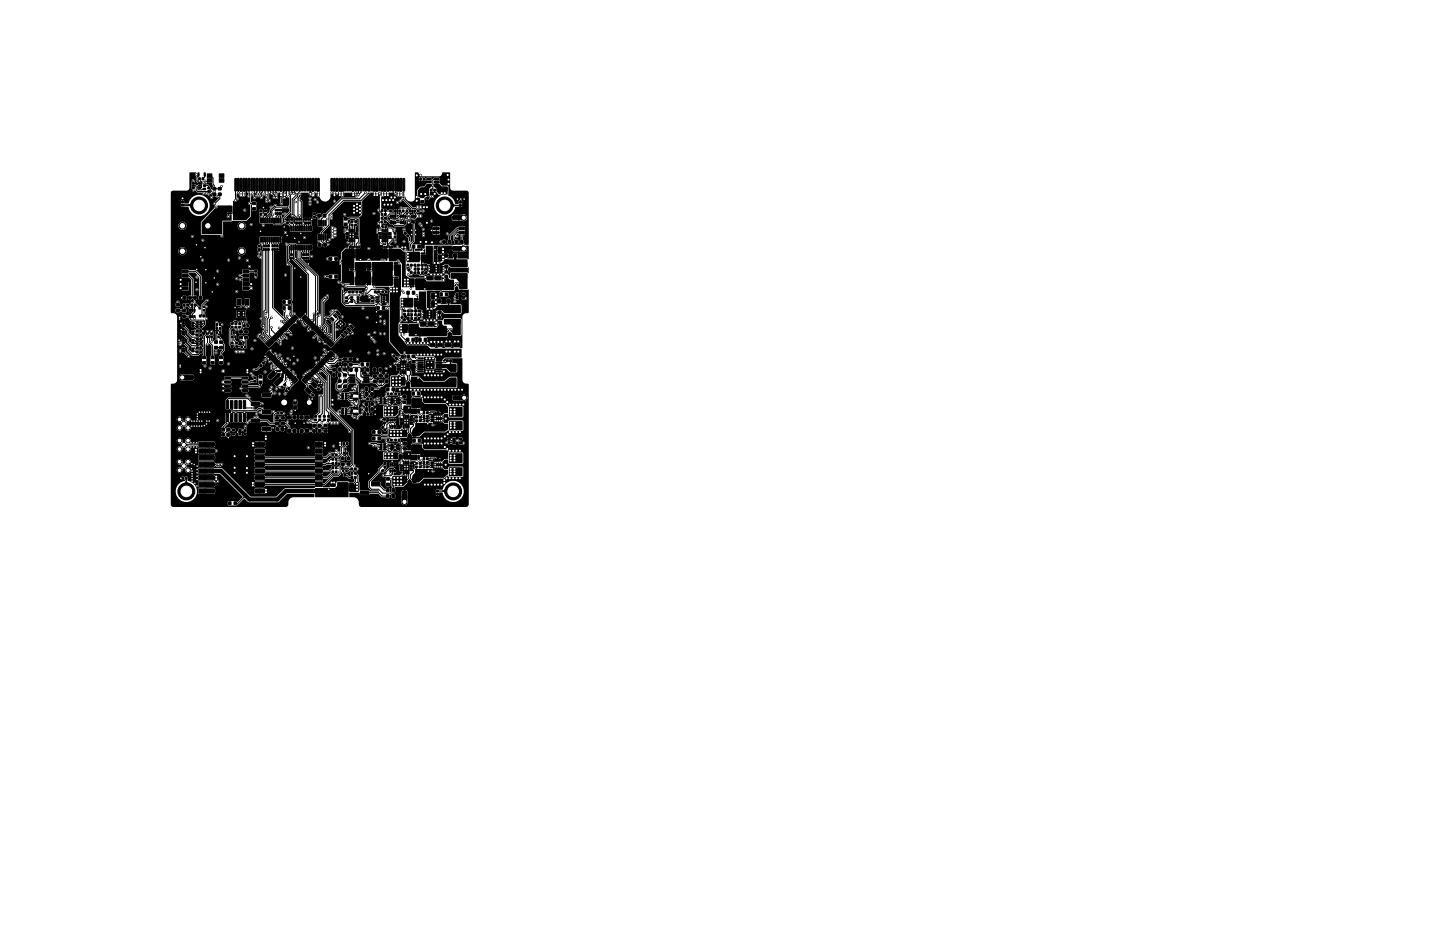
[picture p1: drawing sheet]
<svg xmlns="http://www.w3.org/2000/svg" width="432mm" height="279mm" viewBox="0 0 432 279" stroke-linecap="round" stroke-linejoin="round" font-family="sans-serif">
<g fill="#000" stroke="#000" stroke-width=".3">
<path d="M57.7 54.8h.6v.4h-.6zM57.7 55.4h.6v.4h-.6zM57.7 56.1h.6v.4h-.6zM59.6 53.3h.4v.6h-.4zM59.6 56.1h.6v.4h-.6zM59.6 55.4h.6v.4h-.6zM59.6 54.8h.6v.4h-.6zM59.3 51.8h.4v1h-.4zM60.6 53.3h.5v.6h-.5zM61.1 56.4h.5v.5h-.5zM61.1 55.4h.5v.5h-.5zM61.2 51.8h.4v1h-.4z"/>
<path d="M62.1 52.1h1.4v1.1h-1.4zM62.1 53.6h1.4v1h-1.4zM62.3 57.2h.6v.4h-.6zM62.3 56.2h.6v.4h-.6zM63.8 57.9h.9v.7h-.9zM63.8 56.2h.9v.7h-.9zM65.5 57.9h.8v.7h-.8zM65.5 56.2h.8v.7h-.8zM65.7 52.1h1.4v1.1h-1.4zM65.7 53.6h1.4v1h-1.4zM70.5 53.5h.3l.2 .2v3.5h-.6zM71.3 53.5h.3l.2 .2v3.5h-.6z"/>
<path d="M72.1 53.5h.3l.2 .2v3.5h-.6zM72.9 53.5h.3l.2 .2v3.5h-.6zM73.7 53.5h.3l.2 .2v3.5h-.6zM74.5 53.5h.3l.2 .2v3.5h-.6zM75.3 53.5h.3l.2 .2v3.5h-.6zM76.1 53.5h.3l.2 .2v3.5h-.6zM76.9 53.5h.3l.2 .2v3.5h-.6zM77.7 53.5h.3l.2 .2v3.5h-.6zM78.5 53.5h.3l.2 .2v3.5h-.6zM79.3 53.5h.3l.2 .2v3.5h-.6zM80.1 53.5h.3l.2 .2v3.5h-.6zM80.9 53.5h.3l.2 .2v3.5h-.6z"/>
<path d="M81.7 53.5h.3l.2 .2v3.5h-.6zM82.5 53.5h.3l.2 .2v3.5h-.6zM83.3 53.5h.3l.2 .2v3.5h-.6zM84.1 53.5h.3l.2 .2v3.5h-.6zM84.9 53.5h.3l.2 .2v3.5h-.6zM85.7 53.5h.3l.2 .2v3.5h-.6zM86.5 53.5h.3l.2 .2v3.5h-.6zM87.3 53.5h.3l.2 .2v3.5h-.6zM88.1 53.5h.3l.2 .2v3.5h-.6zM88.9 53.5h.3l.2 .2v3.5h-.6zM89.7 53.5h.3l.2 .2v3.5h-.6zM90.5 53.5h.3l.2 .2v3.5h-.6z"/>
<path d="M91.3 53.5h.3l.2 .2v3.5h-.6zM92.1 53.5h.3l.2 .2v3.5h-.6zM92.9 53.5h.3l.2 .2v3.5h-.6zM93.7 53.5h.3l.2 .2v3.5h-.6zM94.5 53.5h.3l.2 .2v3.5h-.6zM95.3 53.5h.3l.2 .2v3.5h-.6zM99.3 53.5h.3l.2 .2v3.5h-.6zM100.1 53.5h.3l.2 .2v3.5h-.6zM100.9 53.5h.3l.2 .2v3.5h-.6zM101.7 53.5h.3l.2 .2v3.5h-.6zM102.5 53.5h.3l.2 .2v3.5h-.6zM103.3 53.5h.3l.2 .2v3.5h-.6z"/>
<path d="M104.1 53.5h.3l.2 .2v3.5h-.6zM104.9 53.5h.3l.2 .2v3.5h-.6zM105.7 53.5h.3l.2 .2v3.5h-.6zM106.5 53.5h.3l.2 .2v3.5h-.6zM107.3 53.5h.3l.2 .2v3.5h-.6zM108.1 53.5h.3l.2 .2v3.5h-.6zM108.9 53.5h.3l.2 .2v3.5h-.6zM109.7 53.5h.3l.2 .2v3.5h-.6zM110.5 53.5h.3l.2 .2v3.5h-.6zM111.3 53.5h.3l.2 .2v3.5h-.6zM112.1 53.5h.3l.2 .2v3.5h-.6zM112.9 53.5h.3l.2 .2v3.5h-.6z"/>
<path d="M113.7 53.5h.3l.2 .2v3.5h-.6zM114.5 53.5h.3l.2 .2v3.5h-.6zM115.3 53.5h.3l.2 .2v3.5h-.6zM116.1 53.5h.3l.2 .2v3.5h-.6zM116.9 53.5h.3l.2 .2v3.5h-.6zM117.7 53.5h.3l.2 .2v3.5h-.6zM118.5 53.5h.3l.2 .2v3.5h-.6zM119.3 53.5h.3l.2 .2v3.5h-.6zM120.1 53.5h.3l.2 .2v3.5h-.6zM120.9 53.5h.3l.2 .2v3.5h-.6zM126 56.7l1.2-.1 .1 .8-1.3 .2zM126 54.8l1.2-.1 .1 .8-1.3 .2z"/>
<path d="M125.9 53.4h.4v.6h-.4zM126.2 58.5h.8v.7h-.8zM126.9 53.4h.5v.6h-.5zM128 56.7h.5v.6h-.5zM128 58.1h.5v.5h-.5zM128 59h.5v.5h-.5zM129.1 56.7h.4v.6h-.4zM128 53.4h1.2l.1 .5h-1.2zM128 55.3h1.2l.1 .5h-1.2zM130.1 56.8h.5v.5h-.5zM131.1 56.8h.4v.5h-.4zM130.3 55.3h1.2l.1 .5h-1.2z"/>
<path d="M130.3 54.4l1.2-.1 .1 .5-1.2 .1zM130.3 53.4h1.2l.1 .5h-1.2zM132.4 56.2h1.6l.1 .9-1.6 .2zM132.4 53.3l1.6-.1 .1 1-1.6 .1zM54.5 60.3h.5v.4h-.5zM54.5 61.2h.5v.5h-.5zM68.3 61.8h.7v.4h-.7zM68.3 62.5h.7v.3h-.7zM68.3 63.1h.7v.4h-.7zM68.3 63.8h1.1v.3h-1.1zM69 61.8h.4v1.7h-.4zM71.6 61.8h.9v.4h-.9z"/>
<path d="M71.6 62.5h.9v.3h-.9zM69.8 61.8h1.8v2.3h-1.8zM71.6 63.1h.9v.4h-.9zM71.6 63.8h.9v.3h-.9zM75.8 60.6h.8v.7h-.8zM75.8 62.3h.8v.7h-.8zM77.4 74.6h.6v.4h-.6zM77.4 73.6h.6v.4h-.6zM78 64h.5v.5h-.5zM78 63h.5v.5h-.5zM78.1 71.1h.3v1.5l-.4-.1zM78.1 65.4h.3v1.4h-.4z"/>
<path d="M78.7 71.1h.4l-.1 1.5-.3-.1zM78.7 65.4h.4l-.1 1.4h-.3zM78.9 73.5h.4v.5h-.4zM78.9 74.5h.4v.5h-.4zM79.4 73.5h.3v.5h-.3zM79.4 74.5h.3v.5h-.3zM79.4 71.1h.3v1.5l-.4-.1zM79.4 65.4h.3v1.4h-.4zM79.3 63h.6v.5h-.6zM79.3 64h.6v.5h-.6zM79.9 73.5h.3v.5h-.3zM79.9 74.5h.3v.5h-.3z"/>
<path d="M80 71.1h.4l-.1 1.5-.3-.1zM80 65.4h.4l-.1 1.4h-.3zM80.4 73.5h.4v.5h-.4zM80.4 74.5h.4v.5h-.4zM80.7 71.1h.3v1.5l-.4-.1zM80.7 65.4h.3v1.4h-.4zM81.3 71.1h.4l-.1 1.5-.3-.1zM81.3 65.4h.4l-.1 1.4h-.3zM81.5 73.5h.4v.5h-.4zM81.5 74.5h.4v.5h-.4zM82 71.1h.3v1.5l-.4-.1zM82 65.4h.3v1.4h-.4z"/>
<path d="M82.1 73.5h.3v.5h-.3zM82.1 74.5h.3v.5h-.3zM82.5 62.7h.4v.6h-.4zM82.5 63.7h.4v.6h-.4zM82.6 73.5h.3v.5h-.3zM82.6 74.5h.3v.5h-.3zM82.6 71.1h.4l-.1 1.5-.3-.1zM82.6 65.4h.4l-.1 1.4h-.3zM83 73.5h.4v.5h-.4zM83 74.5h.4v.5h-.4zM83 62.7h.3v.6h-.3zM83 63.7h.3v.6h-.3z"/>
<path d="M83.3 71.1h.3v1.5l-.4-.1zM83.3 65.4h.3v1.4h-.4zM83.5 62.7h.3v.6h-.3zM83.5 63.7h.3v.6h-.3zM83.9 71.1h.4l-.1 1.5-.3-.1zM83.9 65.4h.4l-.1 1.4h-.3zM84 62.7h.4v.6h-.4zM84 63.7h.4v.6h-.4zM86 66.5h.5v.5h-.5zM86 65.6h.5v.5h-.5zM87.1 77.1h.6v.5h-.6zM87.1 76.1h.6v.5h-.6z"/>
<path d="M87.2 73.5l.4 .1-.1 1.4-.3-.1zM87.2 67.8h.4l-.1 1.4h-.3zM87.2 65.6h.6v.4h-.6zM87.2 66.6h.6v.4h-.6zM87.9 73.5l.3 .1v1.4l-.4-.1zM87.9 67.8h.3v1.4h-.4zM88.5 73.5l.4 .1-.1 1.4-.3-.1zM88.5 67.8h.4l-.1 1.4h-.3zM88.6 65.5h.4v.5h-.4zM88.6 66.5h.4v.5h-.4zM89.2 65.5h.3v.5h-.3zM89.2 66.5h.3v.5h-.3z"/>
<path d="M89.2 73.5l.3 .1v1.4l-.4-.1zM89.2 67.8h.3v1.4h-.4zM89.7 65.5h.3v.5h-.3zM89.7 66.5h.3v.5h-.3zM89.8 73.5l.4 .1-.1 1.4-.3-.1zM89.8 67.8h.4l-.1 1.4h-.3zM90.1 65.5h.4v.5h-.4zM90.1 66.5h.4v.5h-.4zM90.5 73.5l.3 .1v1.4l-.4-.1zM90.5 67.8h.3v1.4h-.4zM90.7 76.1h.4v.5h-.4zM90.7 77.1h.4v.5h-.4z"/>
<path d="M91.1 73.5l.4 .1-.1 1.4-.3-.1zM91.1 67.8h.4l-.1 1.4h-.3zM91.3 76.1h.3v.5h-.3zM91.3 77.1h.3v.5h-.3zM91.3 65.5h.4v.5h-.4zM91.3 66.5h.4v.5h-.4zM91.8 76.1h.3v.5h-.3zM91.8 77.1h.3v.5h-.3zM91.8 73.5l.3 .1v1.4l-.4-.1zM91.8 67.8h.3v1.4h-.4zM91.9 65.5h.3v.5h-.3zM91.9 66.5h.3v.5h-.3z"/>
<path d="M92.2 76.1h.4v.5h-.4zM92.2 77.1h.4v.5h-.4zM92.4 65.5h.3v.5h-.3zM92.4 66.5h.3v.5h-.3zM92.4 73.5l.4 .1-.1 1.4-.3-.1zM92.4 67.8h.4l-.1 1.4h-.3zM92.8 65.5h.4v.5h-.4zM92.8 66.5h.4v.5h-.4zM93.1 73.5l.3 .1v1.4l-.4-.1zM93.1 67.8h.3v1.4h-.4zM94 64.9h.5v.5h-.5zM94 63.9h.5v.5h-.5z"/>
<path d="M95.4 64.2h.6v.9h-.6zM95.5 73h.7v.8h-.7zM95.5 70.3l.4 .1-.1 1.5-.3-.1zM95.5 66.1h.4l-.1 1.6-.3-.1zM96.2 70.3l.3 .1-.1 1.5-.3-.1zM96.2 66.1h.3l-.1 1.6-.3-.1zM96.8 70.3l.4 .1-.1 1.5-.3-.1zM96.8 66.1h.4l-.1 1.6-.3-.1zM97 64.2h.7v.9h-.7zM97.1 73h.7v.8h-.7zM97.5 70.3l.3 .1-.1 1.5-.3-.1zM97.5 66.1h.3l-.1 1.6-.3-.1z"/>
<path d="M98.8 77.2h.7v.8h-.7zM100.4 77.2h.7v.8h-.7zM103.2 65.3h.8v.6h-.8zM103.2 66.9h.8v.7h-.8zM103.7 69.8l.7-.1 .1 .2-.8 .1zM103.7 70.3l.7-.1 .1 .2-.8 .1zM103.7 70.8l.7-.1 .1 .2-.8 .1zM103.7 71.3l.7-.1 .1 .2-.8 .1zM104.7 69.8h1.7v1.7h-1.7zM104.7 68.8h.2v.8l-.2-.1zM104.7 71.7h.2v.8l-.2-.1zM105 78.7h.7v.4h-.7z"/>
<path d="M105 79.4h.7v.3h-.7zM105.2 74.7l.8-.1 .3 .2v2.3l-.3 .3h-.7l-.2-.2zM105.1 73.9l1.1-.1 .1 .4-1.1 .1zM105.2 68.8h.2v.8l-.2-.1zM105.2 71.7h.2v.8l-.2-.1zM105.3 66.2h.5v.4h-.5zM105.3 67.2h.5v.5h-.5zM105.7 68.8h.2v.8l-.2-.1zM105.7 71.7h.2v.8l-.2-.1zM106.2 68.8h.2v.8l-.2-.1zM106.2 71.7h.2v.8l-.2-.1zM106.4 66.2h.6v.4h-.6z"/>
<path d="M106.4 67.2h.6v.5h-.6zM106.6 71.3l.8-.1v.2l-.8 .1zM106.6 70.8l.8-.1v.2l-.8 .1zM106.6 70.3l.8-.1v.2l-.8 .1zM106.6 69.8l.8-.1v.2l-.8 .1zM106.7 74.7l.8-.1 .3 .2v2.3l-.2 .3h-.7l-.2-.2zM106.7 73.9l1-.1 .1 .4-1.1 .1zM108.3 78.7h.9v.4h-.9zM108.3 79.4h.9v.3h-.9zM110.1 78.7h.7v.4h-.7zM110.1 79.4h.7v.3h-.7zM113.4 78.7h.9v.4h-.9z"/>
<path d="M113.4 79.4h.9v.3h-.9zM114.3 64h.5v.5h-.5zM114.3 66.3h.5v.5h-.5zM113.6 69.8l.8-.1v.2l-.8 .1zM113.6 70.3l.8-.1v.2l-.8 .1zM113.6 70.8l.8-.1v.2l-.8 .1zM113.6 71.3l.8-.1v.2l-.8 .1zM114.4 67.7h.5v.5h-.5zM114.6 69.8h1.7v1.7h-1.7zM114.6 68.8h.2v.8l-.2-.1zM114.6 71.7h.2v.8l-.2-.1zM114.3 65.1h.5v.6h-.5z"/>
<path d="M114.3 62.9h.5v.5h-.5zM115.1 74.7l.8-.1 .3 .2v2.3l-.3 .3h-.7l-.2-.2zM115 73.9l1.1-.1 .1 .4-1.1 .1zM115.1 68.8h.2v.8l-.2-.1zM115.1 71.7h.2v.8l-.2-.1zM115.3 64h.5v.5h-.5zM115.3 66.3h.5v.5h-.5zM115.5 67.7h.4v.5h-.4zM115.6 68.8h.2v.8l-.2-.1zM115.6 71.7h.2v.8l-.2-.1zM115.3 62.9h.5v.5h-.5zM115.3 65.1h.5v.6h-.5z"/>
<path d="M116 78.7h1.7v2.3h-1.7zM115.1 79.4h.9v.3h-.9zM115.1 78.7h.9v.4h-.9zM116.1 68.8h.2v.8l-.2-.1zM116.1 71.7h.2v.8l-.2-.1zM116.9 62.9h.5v.7h-.5zM117 64.5h.4v.7h-.4zM117 66.4h.4v.7h-.4zM116.5 71.3l.8-.1v.2l-.8 .1zM116.5 70.8l.8-.1v.2l-.8 .1zM116.5 70.3l.8-.1v.2l-.8 .1zM116.5 69.8l.8-.1v.2l-.8 .1z"/>
<path d="M117.7 64.5h.4v.7h-.4zM117.7 66.4h.4v.7h-.4zM116.6 74.7l.8-.1 .3 .2v2.3l-.2 .3h-.7l-.2-.2zM116.6 73.9l1-.1 .1 .4-1.1 .1zM118.2 79.4h.4v1.6h-.4zM118.3 62.9h.5v.7h-.5zM118.2 70.8h.6v.4h-.6zM118.2 69.7h.6v.5h-.6zM118.3 64.5h.4v.7h-.4zM118.3 66.4h.4v.7h-.4zM118.6 79.4h.7v.3h-.7zM118.2 78.7h1.1v.4h-1.1z"/>
<path d="M120.1 64.5h.4v.7h-.4zM120.1 66.4h.4v.7h-.4zM119.7 63h.4v.5h-.4zM120.7 64.5h.4v.7h-.4zM120.7 66.4h.4v.7h-.4zM120.7 63h.4v.5h-.4zM121.4 64.5h.4v.7h-.4zM121.4 66.4h.4v.7h-.4zM121.3 69.9l.3-.2 .3 .3-.3 .4zM122.2 70.4l.4 .3-.4 .4-.3-.4zM121.8 63h.5v.5h-.5zM122.1 79.2h.4v.6h-.4z"/>
<path d="M122.8 63h.5v.5h-.5zM123.4 66.1h.8v.7h-.8zM123.4 64.5h.8v.7h-.8zM123.1 79.2h.4v.6h-.4zM123.7 73.5h.7v.8h-.7zM123.2 77.8h.9v.3h-.9zM123.2 77.1h.9v.4h-.9zM124.1 75.8h1.7v2.3h-1.7zM123.2 76.5h.9v.3h-.9zM123.2 75.8h.9v.4h-.9zM124.1 63h.5v.5h-.5zM124.2 79.2h.5v.6h-.5z"/>
<path d="M125.3 73.5h.7v.8h-.7zM125.1 63h.5v.5h-.5zM125.2 79.2h.5v.6h-.5zM126.3 76.5h.4v1.6h-.4zM126.4 79.2h.5v.6h-.5zM126.2 60.2h.8v.7h-.8zM127.4 79.2h.4v.6h-.4zM126.7 77.8h.7v.3h-.7zM126.7 77.1h.7v.4h-.7zM126.7 76.5h.7v.3h-.7zM126.3 75.8h1.1v.4h-1.1zM128.5 74.2l1 .1-.1 1.6-1-.1z"/>
<path d="M128.5 76.5l1 .1-.1 1.6-1-.1zM129.1 79.3h.7v.2h-.7zM129.1 79.7h.7v.3h-.7zM131.4 74.2l1.1 .1-.2 1.6-1-.1zM131.4 76.5l1.1 .1-.2 1.6-1-.1zM130 68.1h1.6v.7h-1.6zM130 69.3h1.6v.8h-1.6zM131.9 79.7h.7v.3h-.7zM131.9 79.3h.7v.2h-.7zM132.8 72.1h.7v.8h-.7zM133.4 78h.9v.7h-.9zM133.4 79.5h.9v.8h-.9z"/>
<path d="M133.3 76.1h.9v1h-.9zM134.5 72.1h.7v.8h-.7zM135.8 64.8l3.5-.1 .2 .2v.8l-.3 .2h-3.3l-.2-.2zM135.8 74l3.5-.1 .2 .2v.8l-.3 .3h-3.3l-.2-.3zM136.1 76.1h.9v1h-.9zM136.5 72.1h.7v.8h-.7zM137.8 60.4h.5v.5h-.5zM137.8 61.4h.5v.4h-.5zM138.2 72.1h.6v.8h-.6zM137.6 69.3h1.6v.8h-1.6zM137.6 68.1h1.6v.7h-1.6zM135.3 78.8h4.7v1.2h-4.7z"/>
<path d="M52.9 91h.9v.7h-.9zM52.9 92.7h.9v.7h-.9zM54.7 99.3h.6v.4h-.6zM54.7 96.7h.6v.4h-.6zM54.7 97.4h.6v.4h-.6zM54.8 94.5h.8v.6h-.8zM54.8 92.8h.8v.7h-.8zM55 91.2h.5v.5h-.5zM55 88.9h.7v.8h-.7zM54.7 80.9h1.7v.9h-1.7zM54.7 82.2h1.7v.9h-1.7zM54.7 83.4h1.7v.9h-1.7z"/>
<path d="M54.7 84.7h1.7v.9h-1.7zM54.7 86h1.7v.9h-1.7zM56 91.2h.5v.5h-.5zM56.8 92.7h.4v.7h-.4zM56.8 94.6h.4v.7h-.4zM56.6 88.9h.7v.8h-.7zM57.5 92.7h.4v.7h-.4zM57.5 94.6h.4v.7h-.4zM57.5 99.3h.6v.4h-.6zM57.5 97.4h.6v.4h-.6zM57.5 96.7h.6v.4h-.6zM57.3 91.2h.5v.5h-.5z"/>
<path d="M58.1 92.7h.4v.7h-.4zM58.1 94.6h.4v.7h-.4zM58.3 91.2h.4v.5h-.4zM58.1 88.9h.7v.8h-.7zM58.9 97.6h.5v.6h-.5zM59 98.9h.4v.6h-.4zM59 96.4h.4v.5h-.4zM59.7 92.3h.5v.4h-.5zM59.8 94.5h.5v.5h-.5zM59.9 98.9h.5v.6h-.5zM59.9 96.4h.5v.5h-.5zM60 97.6h.4v.6h-.4z"/>
<path d="M59.8 88.9h.7v.8h-.7zM60.8 94.5h.5v.5h-.5zM61 92.8h.5v.4h-.5zM61 91.8h.5v.4h-.5zM64.8 97h.5v.6h-.5zM64.8 99.4h.4v.5h-.4zM64.8 98.1h.5v.6h-.5zM65.8 97h.5v.6h-.5zM65.8 99.4h.4v.5h-.4zM65.8 98.1h.5v.6h-.5zM69.3 97.8h.6v.5h-.6zM69.3 96.8h.6v.5h-.6z"/>
<path d="M69.9 99.4h.4v.5h-.4zM70.5 96.8h.5v.5h-.5zM70.5 97.8h.5v.5h-.5zM71 92.3h.2v.7h-.2zM71 95.3h.2v.7h-.2zM71.1 93.2h2.4v1.8h-2.4zM71.1 89.7h1v1.8h-1zM71.4 92.3h.2v.7h-.2zM71.4 95.3h.2v.7h-.2zM71.8 92.3h.2v.7h-.2zM71.8 95.3h.2v.7h-.2zM71.6 96.8h.6v.5h-.6z"/>
<path d="M71.6 97.8h.6v.5h-.6zM72.2 92.3h.2v.7h-.2zM72.2 95.3h.2v.7h-.2zM71.8 99.2h.9v.6h-.9zM72.6 92.3h.2v.7h-.2zM72.6 95.3h.2v.7h-.2zM72.9 86h1.6v.9h-1.6zM72.9 84.7h1.6v.9h-1.6zM72.9 83.4h1.6v.9h-1.6zM72.9 82.2h1.6v.9h-1.6zM72.9 80.9h1.6v.9h-1.6zM73 92.3h.2v.7h-.2z"/>
<path d="M73 95.3h.2v.7h-.2zM73.4 92.3h.2v.7h-.2zM73.4 95.3h.2v.7h-.2zM73.4 99.2h.8v.6h-.8zM73 97.4h.5v.5h-.5zM73.6 89.7h1v1.8h-1zM74.1 97.4h.4v.5h-.4zM76.4 82.1h.6v.5h-.6zM76.4 81.1h.6v.5h-.6zM83.9 98.8l.2-.1 1 1-.2 .1zM84.3 98.4l.2-.1 .9 1-.2 .2zM84.8 91.9h.7v.8h-.7z"/>
<path d="M84.8 90.1h.7v.9h-.7zM84.6 98.1l.2-.2 1 1.1-.2 .1zM85 97.7l.2-.1 .9 1-.2 .1zM85.3 97.3l.2-.1 1 1.1-.2 .1zM85.7 97l.2-.1 .9 1-.2 .1zM86 96.6l.3-.1 .9 1.1-.2 .1zM86.5 91.9h.6v.8h-.6zM86.5 90.1h.6v.9h-.6zM86.5 96.2l1 .9-.1 .2-1-.9zM86.8 95.9l.2-.1 .9 1.1-.2 .1zM87.2 95.5l1.1 .9-.2 .2-1-.9zM87.5 95.2l.2-.1 .9 1.1-.2 .1z"/>
<path d="M87.8 94.9l.2-.1 1 1-.3 .1zM88.3 94.4l1 .9-.1 .3-1-1zM91.5 94.4l.2 .2-1.1 1-.1-.3zM90.9 95.7l.9-.9 .2 .1-.9 1zM91.2 96.1l1-1 .2 .1-1 1.1zM91.6 96.4l.9-.9 .2 .1-.9 1zM91.9 96.8l1-1 .2 .1-1 1.1zM93.2 96.2l.2 .2-1 .9-.1-.2zM92.6 97.5l1-1 .2 .1-.9 1.1zM93 97.8l.9-.9 .2 .1-.9 1zM94.3 97.2l.2 .3-1 .9-.2-.2zM93.7 98.5l.9-.9 .2 .1-.9 1z"/>
<path d="M95 97.9l.2 .3-1 .9-.1-.2zM94.4 99.2l.9-.9 .3 .1-1 1.1zM94.8 99.6l.9-.9 .2 .1-.9 1zM98.2 96.3l.3-.3 .8 .7-.4 .4zM98.8 82.5h.7v.8h-.7zM99.4 95.1l.8 .7-.4 .4-.7-.8zM100 94.5l.3-.3 .8 .7-.4 .4zM100.4 82.5h.7v.8h-.7zM100.9 93.6l.3-.3 .8 .7-.4 .4zM100.7 97.2l1.4-1.4 1.4 1.4-1.4 1.4zM103.2 99.5l.3-.3 .8 .7-.4 .4zM103.6 90.1h.6v.4h-.6z"/>
<path d="M103.6 89h.6v.5h-.6zM104.4 98.3l.8 .7-.4 .4-.7-.8zM104.5 87.2h.5v.6h-.5zM105 83.1h.7v.3h-.7zM105 83.7h.7v.3h-.7zM105 84.4h.7v.3h-.7zM105 85h1.1v.3h-1.1zM105 80h.7v.4h-.7zM105 80.7h1.1v.3h-1.1zM105 97.7l.3-.3 .8 .7-.4 .4zM105.5 87.2h.5v.6h-.5zM105.2 89h.6v.4h-.6z"/>
<path d="M105.2 89.6h.6v.4h-.6zM105.2 90.3h.6v.4h-.6zM105.7 83.1h.4v1.6h-.4zM105.7 78.7h.4v1.7h-.4zM106.8 87.2h.5v.6h-.5zM107.1 90.3h.6v.4h-.6zM107.1 89.6h.6v.4h-.6zM107.1 89h.6v.4h-.6zM107.8 87.2h.5v.6h-.5zM108.3 83.1h.9v.3h-.9zM108.3 83.7h.9v.3h-.9zM106.6 83.1h1.7v2.2h-1.7z"/>
<path d="M108.3 84.4h.9v.3h-.9zM108.3 85h.9v.3h-.9zM106.6 78.7h1.7v2.3h-1.7zM108.3 80h.9v.4h-.9zM108.3 80.7h.9v.3h-.9zM110.1 83.1h.7v.3h-.7zM110.1 83.7h.7v.3h-.7zM110.1 84.4h.7v.3h-.7zM110.1 85h1.1v.3h-1.1zM110.1 80h.7v.4h-.7zM110.1 80.7h1.1v.3h-1.1zM110.8 83.1h.4v1.6h-.4z"/>
<path d="M110.8 78.7h.4v1.7h-.4zM111.4 90.1h.5v.4h-.5zM111.4 89h.5v.5h-.5zM112.3 87.2h.5v.6h-.5zM113.3 87.2h.5v.6h-.5zM113.4 83.1h.9v.3h-.9zM113.4 83.7h.9v.3h-.9zM111.6 83.1h1.8v2.2h-1.8zM113.4 84.4h.9v.3h-.9zM113.4 85h.9v.3h-.9zM111.6 78.7h1.8v2.3h-1.8zM113.4 80h.9v.4h-.9z"/>
<path d="M113.4 80.7h.9v.3h-.9zM112.9 88.9h.6v.4h-.6zM112.9 89.6h.6v.4h-.6zM112.9 90.2h.6v.4h-.6zM113 91.9h.7v.8h-.7zM114.6 87.2h.4v.6h-.4zM114.7 91.9h.6v.8h-.6zM114.8 90.2h.6v.4h-.6zM114.8 89.6h.6v.4h-.6zM114.8 88.9h.6v.4h-.6zM115.6 87.2h.5v.6h-.5zM115.1 85h.9v.3h-.9z"/>
<path d="M115.1 84.4h.9v.3h-.9zM116 83.1h1.7v2.2h-1.7zM115.1 83.7h.9v.3h-.9zM115.1 83.1h.9v.3h-.9zM115.1 80.7h.9v.3h-.9zM115.1 80h.9v.4h-.9zM118.2 83.7h.4v1.6h-.4zM118.6 85h.7v.3h-.7zM118.6 84.4h.7v.3h-.7zM118.6 83.7h.7v.3h-.7zM118.2 83.1h1.1v.3h-1.1zM118.6 80.7h.7v.3h-.7z"/>
<path d="M118.6 80h.7v.4h-.7zM120.5 94.8l.4 .3-.4 .4-.3-.3zM121 97.4h.7v.3h-.7zM121 98.1h.7v.3h-.7zM121 98.7h.7v.3h-.7zM121 99.4h1.1v.3h-1.1zM120.9 95.8l.4-.3 .3 .3-.4 .4zM121 93h.6v.4h-.6zM121 94h.6v.5h-.6zM122 87.3h.7v.9h-.7zM121.2 91.5h.9v.3h-.9zM121.2 90.8h.9v.4h-.9z"/>
<path d="M122.1 89.5h1.7v2.3h-1.7zM121.2 90.2h.9v.3h-.9zM121.2 89.5h.9v.4h-.9zM121.7 97.4h.4v1.6h-.4zM122.2 94.1h.5v.5h-.5zM122.5 80.6l.5 .3-.4 .4-.4-.3zM122.2 92.9h.5v.6h-.5zM122.2 95.2h.5v.6h-.5zM123 83.7h.8v.3h-.8zM123 84.3h.8v.4h-.8zM123 85h.8v.3h-.8zM123 85.6h1.2v.4h-1.2z"/>
<path d="M123.2 94.1h.5v.5h-.5zM122.9 81.5l.4-.3 .4 .4-.4 .4zM123.7 87.3h.7v.9h-.7zM123.2 92.9h.5v.6h-.5zM123.2 95.2h.5v.6h-.5zM123.8 83.7h.4v1.6h-.4zM124.2 80.4h.5v.5h-.5zM124.3 90.2h.4v1.6h-.4zM124.4 94.1h.4v.5h-.4zM124.4 95.2h.4v.6h-.4zM124.3 97.4h.9v.3h-.9zM124.3 98h.9v.4h-.9z"/>
<path d="M122.6 97.4h1.7v2.3h-1.7zM124.3 98.7h.9v.3h-.9zM124.3 99.4h.9v.3h-.9zM124.4 92.9h.5v.6h-.5zM124.2 81.5h.5v.6h-.5zM125.2 80.4h.5v.5h-.5zM125.3 92.9h.5v.6h-.5zM125.4 94.1h.4v.5h-.4zM125.4 95.2h.4v.6h-.4zM124.7 91.5h.7v.3h-.7zM124.7 90.8h.7v.4h-.7zM124.7 90.2h.7v.3h-.7z"/>
<path d="M124.3 89.5h1.1v.4h-1.1zM125.2 81.5h.5v.6h-.5zM126 96.6l1.6-.1 .2 1-1.7 .1zM126.4 90.2l1.1 .1-.2 1.6-.9-.1zM126.4 87.9l1.1 .1-.2 1.7-.9-.2zM126.4 80.4h.4v.5h-.4zM126.4 81.5h.4v.6h-.4zM126.4 83.7h.8v.3h-.8zM126.4 84.3h.8v.4h-.8zM124.6 83.7h1.8v2.3h-1.8zM126.4 85h.8v.3h-.8zM126.4 85.6h.8v.4h-.8z"/>
<path d="M127 93h.7v.2h-.7zM127 93.4h.7v.3h-.7zM127 93.9h.7v.2h-.7zM127 94.3h.7v.3h-.7zM127 94.8h.7v.2h-.7zM127 95.2h.7v.3h-.7zM127.4 80.4h.5v.5h-.5zM127.4 81.5h.5v.6h-.5zM127.9 93h1.7v2.4h-1.7zM128.1 85.8h1.6l.1 .9-1.6 .2zM128.1 82.9l1.6-.1 .1 1-1.6 .1zM128.5 96.6l1.5-.1 .2 1-1.7 .1z"/>
<path d="M129.1 80.2h.7v.2h-.7zM129.1 80.6h.7v.3h-.7zM129.1 81.1h.7v.2h-.7zM129.1 81.5h.7v.3h-.7zM129.4 90.2l1 .1-.1 1.6-1-.1zM129.4 87.9l1 .1-.1 1.7-1-.2zM129.8 95.2h.7v.3h-.7zM129.8 94.8h.7v.2h-.7zM129.8 94.3h.7v.3h-.7zM129.8 93.9h.7v.2h-.7zM129.8 93.4h.7v.3h-.7zM129.8 93h.7v.2h-.7z"/>
<path d="M130 79.3h1.6v2.4h-1.6zM130.5 85.8h1.6l.1 .9-1.6 .2zM130.5 82.9l1.6-.1 .1 1-1.6 .1zM131.5 94.9h.6v.5h-.6zM131.5 96.3h.6v.5h-.6zM131.9 81.5h.7v.3h-.7zM131.9 81.1h.7v.2h-.7zM131.9 80.6h.7v.3h-.7zM131.9 80.2h.7v.2h-.7zM131.9 87.8h.7v.9h-.7zM131.4 91.7h.8v.7h-.8zM131.4 93.2h.8v.8h-.8z"/>
<path d="M131.2 89.8h1v1h-1zM132.9 98.6l1.1 .1-.2 1.6-.9-.1zM133.6 87.8h.7v.9h-.7zM133.6 81.2h.6v.5h-.6zM133.6 82.6h.6v.5h-.6zM135 84.9l1 .1-.1 1.6-1-.2zM134 89.8h1v1h-1zM135.8 98.6l1.1 .1-.2 1.6-.9-.1zM136.8 87.9h.6v.4h-.6zM136.8 88.6h.6v.4h-.6zM136.8 89.2h.6v.4h-.6zM137.9 84.9l1 .1-.1 1.6-1-.2z"/>
<path d="M133.3 95.8h4.7v1.2h-4.7zM133.3 92.5h4.7v1.2h-4.7zM138.7 89.2h.6v.4h-.6zM138.7 87.9h.6v.4h-.6zM135.3 82.1h4.7v1.2h-4.7zM54.7 100h.6v.4h-.6zM54.7 104.3h.6v.5h-.6zM54.7 105h.6v.5h-.6zM54.7 101.8h.6v.4h-.6zM54.7 102.5h.6v.4h-.6zM57.5 100h.6v.4h-.6zM57.5 105h.6v.5h-.6z"/>
<path d="M57.5 104.3h.6v.5h-.6zM57.5 102.5h.6v.4h-.6zM57.5 101.8h.6v.4h-.6zM54.2 112.7l3.6-.2 .2 .3v.8l-.3 .2h-3.3l-.2-.2zM58.9 100.2h.5v.5h-.5zM58.9 105.3h.5v.5h-.5zM58.9 102.7h.5v.6h-.5zM59 104h.4v.5h-.4zM59 101.5h.4v.5h-.4zM59.9 104h.5v.5h-.5zM59.9 101.5h.5v.5h-.5zM60 100.2h.4v.5h-.4z"/>
<path d="M60 105.3h.4v.5h-.4zM60 102.7h.4v.6h-.4zM60.8 106.8h.8v.7h-.8zM60.8 108.4h.8v.7h-.8zM61.9 100.7h.6v.5h-.6zM61.9 99.7h.6v.5h-.6zM63.2 100.7h.6v.5h-.6zM63.2 99.7h.6v.5h-.6zM63.3 106.8h.9v.7h-.9zM63.3 108.4h.9v.7h-.9zM64.4 102.2h.8v.7h-.8zM64.4 103.9h.8v.6h-.8z"/>
<path d="M65.3 100.7h.4v.5h-.4zM65.9 103.9h.8v.6h-.8zM65.9 102.2h.8v.7h-.8zM65.9 106.8h.8v.7h-.8zM65.9 108.4h.8v.7h-.8zM67.5 113h1.6l.1 .5-1.7 .1zM67.5 114.3h1.6l.1 .5h-1.7zM67.5 115.6l1.6-.1 .1 .5-1.7 .1zM67.5 116.8h1.6l.1 .5-1.7 .1zM69.4 100.7h.4v.5h-.4zM69.3 102.6h.6v.5h-.6zM69.3 103.7h.6v.4h-.6z"/>
<path d="M70.4 100.7h.4v.5h-.4zM70.7 103.7h.6v.4h-.6zM70.7 102.6h.6v.5h-.6zM72.3 103.8h.4v.5h-.4zM71.8 100.8h.9v.7h-.9zM72.6 116.8h1.6l.1 .5-1.6 .1zM72.6 115.6l1.6-.1 .1 .5-1.6 .1zM72.6 114.3h1.6l.1 .5h-1.6zM72.6 113h1.6l.1 .5-1.6 .1zM72.8 102.5h.4v.5h-.4zM73.3 103.8h.4v.5h-.4zM73.4 100.8h.8v.7h-.8z"/>
<path d="M76.2 113.1h.5v.4h-.5zM76.2 114.1h.5v.4h-.5zM77.7 114.3h.8v.7h-.8zM77.7 112.6h.8v.7h-.8zM78.1 109.3l.5 .3-.3 .3-.4-.3zM78.7 118h2.5v1h-2.5zM78.7 108.7l.3-.2 .3 .4-.3 .3zM79.7 106.2l.9-1 .2 .2-.9 1zM81 105.6l.2 .2-1.1 1-.1-.3zM80.4 106.9l.9-.9 .2 .1-.9 1zM79.7 103l.2-.1 .9 1-.2 .1zM80.7 107.2l1-.9 .2 .1-.9 1.1z"/>
<path d="M80.1 102.5l1.1 1-.1 .2-1.1-.9zM80.4 112.7l1.6-1.5 .8 .6-1.6 1.9-.8-.6zM81.1 107.6l.9-.9 .2 .1-.9 1zM80.4 102.3l.2-.1 .9 1-.2 .1zM81.4 108l1-1 .2 .1-.9 1.1zM80.8 101.8l1.1 1-.1 .2-1.1-1zM82.7 107.4l.3 .2-1.1 .9-.1-.2zM81.1 101.6l.2-.1 .9 1-.2 .1zM82.2 108.7l.9-1 .2 .1-.9 1.1zM81.4 101.2l.3-.1 .9 1.1-.2 .1zM82.5 109l.9-.9 .3 .1-1 1zM81.9 100.8l1.1 .9-.2 .2-1-.9z"/>
<path d="M83.8 108.4l.2 .2-1 1-.1-.2zM82.3 100.4l1 1-.1 .2-1-1zM82.3 114.7l1.6-1.6 .9 .7-1.7 1.9-.8-.6zM83.2 109.7l1-.9 .2 .1-1 1zM82.6 100.1l1.1 .9-.1 .2-1.1-.9zM84.5 109.1l.2 .3-1 .9-.1-.2zM83 99.7l1 1-.1 .2-1-1zM83.9 110.4l1-.9 .2 .1-1 1zM83.3 99.4l1.1 .9-.1 .2-1.1-.9zM84.3 116l.3-.3 .4 .5-.4 .2zM84.3 110.8l.9-1 .2 .2-.9 1zM83.7 99l1 .9-.1 .3-1-1z"/>
<path d="M85.6 110.2l.2 .2-1.1 .9-.1-.2zM85 115.2l.4-.2 .3 .5-.4 .2zM85 111.5l.9-.9 .2 .1-.9 1zM85.3 111.8l1-.9 .2 .1-1 1.1zM85.7 112.2l.9-.9 .2 .1-.9 1zM85.7 116.9l.5 .3-.2 .4-.5-.4zM86 112.5l1-.9 .2 .1-.9 1.1zM87.3 112l.2 .2-1 .9-.1-.2zM86.3 116.3l.3-.2 .3 .5-.3 .2zM86.8 113.3l.9-1 .2 .1-.9 1.1zM87.1 113.6l.9-.9 .3 .1-1 1zM88.4 113l.2 .2-1 1-.1-.2z"/>
<path d="M87.8 114.3l.9-.9 .3 .1-1 1zM88.2 114.7l.9-1 .2 .1-.9 1.1zM90.6 113.7l1.1 1-.1 .2-1.1-1zM90.9 113.5l.2-.1 .9 1-.2 .1zM92.2 116.1l1.2 1.3-.7 .7-1.2-1.3zM91.2 113.1l.2-.1 1 1.1-.2 .1zM91.6 112.8l.2-.1 .9 1-.2 .1zM91.9 112.4l.2-.1 1 1.1-.2 .1zM92.4 112l1 .9-.1 .2-1-.9zM92.8 119l.4-.2 .3 .4-.4 .3zM92.6 111.7l.3-.1 .9 1.1-.2 .1zM93.9 114.4l1.3 1.2-.7 .7-1.3-1.2z"/>
<path d="M93.1 111.3l1 .9-.1 .2-1-.9zM93.5 118.3l.3-.2 .4 .4-.4 .3zM93.5 110.9l1 .9-.1 .3-1.1-1zM93.8 110.6l1 .9-.1 .2-1-.9zM94.2 110.2l1 .9-.1 .2-1-.9zM95.2 116.6l.4-.3 .3 .5-.4 .2zM96.1 99l.2 .2-1.1 1-.1-.3zM94.4 110l.2-.2 1 1.1-.3 .1zM95.5 100.3l.9-.9 .2 .1-.9 1zM94.9 109.5l1 .9-.1 .2-1-.9zM96.1 115.7l.5 .3-.3 .4-.4-.4zM95.8 100.7l1-1 .2 .1-1 1.1z"/>
<path d="M95.2 109.1l1.1 1-.1 .2-1.1-.9zM96.2 101l.9-.9 .2 .1-.9 1zM95.5 108.9l.2-.1 .9 1-.2 .1zM96.5 101.4l1-1 .2 .1-1 1.1zM95.8 108.5l.2-.1 1 1.1-.2 .1zM97.8 100.8l.2 .2-1 .9-.1-.2zM96.2 108.2l.2-.1 .9 1-.2 .1zM97.2 102.1l1-1 .2 .1-1 1.1zM96.5 107.8l.2-.1 1 1.1-.2 .1zM97.6 102.4l.9-.9 .2 .1-.9 1zM97 107.4l1 .9-.1 .2-1-.9zM97.9 102.8l1-1 .2 .1-.9 1.1z"/>
<path d="M97.2 107.1l.2-.1 1 1.1-.2 .1zM98.3 103.1l.9-.9 .2 .1-.9 1zM97.7 106.7l1 .9-.1 .2-1-.9zM99.6 102.5l.2 .3-1 .9-.2-.2zM97.9 106.4l.3-.1 .9 1.1-.2 .1zM99 103.8l.9-.9 .3 .1-1 1zM98.3 106.1l.2-.1 .9 1-.2 .1zM98.8 105.6l1 .9-.1 .3-1.1-1zM99 105.4l.2-.2 1 1.1-.3 .1zM99.8 112h.7v.8h-.7zM99.8 110.4h.7v.8h-.7zM101.4 115.5h.9v.7h-.9z"/>
<path d="M101.4 113.9h.9v.7h-.9zM101.7 107.7h.5v.5h-.5zM101.7 108.7h.5v.5h-.5zM101.4 112h.7v.8h-.7zM101.5 110.4h.7v.8h-.7zM102.5 117.8h.5v.4h-.5zM102.5 118.4h.5v.3h-.5zM102.5 118.8h.5v.3h-.5zM102.5 119.3h.5v.4h-.5zM102.6 100.1l.8 .7-.4 .4-.7-.8zM103 112.1h.9v.7h-.9zM103 110.4h.9v.7h-.9z"/>
<path d="M103.1 108.9h.8v.7h-.8zM103.1 107.3h.8v.7h-.8zM103.5 119.3h.5v.4h-.5zM103.5 118.8h.5v.3h-.5zM103.5 118.4h.5v.3h-.5zM103.5 117.8h.5v.4h-.5zM103.1 113.9h.8v.8h-.8zM103.1 115.5h.8v.7h-.8zM104.9 110.5h.7v.8h-.7zM104.7 108.9h.9v.7h-.9zM104.7 107.3h.9v.7h-.9zM105.1 118h.6v.3h-.6z"/>
<path d="M105.1 118.4h.6v.3h-.6zM105.1 118.8h.6v.3h-.6zM105.1 119.2h.6v.3h-.6zM105.9 117.7h.3v.5h-.3zM105.9 119.3h.3v.5h-.3zM106.3 117.7h.3v.5h-.3zM106.3 119.3h.3v.5h-.3zM104.9 112.4h1.5v.3l-1.5 .1zM104.9 113h1.5v.3l-1.5 .1zM104.9 113.7h1.5v.3l-1.5 .1zM104.9 114.3h1.5v.3l-1.5 .1zM106.5 110.5h.7v.8h-.7z"/>
<path d="M106.7 117.7h.3v.5h-.3zM106.7 119.3h.3v.5h-.3zM107.1 117.7h.3v.6h-.3zM107.1 119.3h.3v.5h-.3zM107.6 119.2h.5v.3h-.5zM107.6 118.8h.5v.3h-.5zM107.6 118.4h.5v.3h-.5zM107.6 118h.5v.3h-.5zM108.3 108.8h.7v.8h-.7zM108.3 110.5h.7v.8h-.7zM109.6 117.7h.7v.8h-.7zM110 119.4h.5v.5h-.5z"/>
<path d="M109.6 116.2h.7v.8h-.7zM109.1 114.3h1.5l.1 .3-1.6 .1zM109.1 113.7h1.5l.1 .3-1.6 .1zM109.1 113h1.5l.1 .3-1.6 .1zM109.1 112.4h1.5l.1 .3-1.6 .1zM110 108.8h.6v.8h-.6zM110 110.5h.6v.8h-.6zM111 119.4h.5v.5h-.5zM111.2 117.7h.7v.8h-.7zM112 110.5h.7v.8h-.7zM111.2 116.2h.7v.8h-.7zM112 112.4h.8v.7h-.8z"/>
<path d="M112 114h.8v.7h-.8zM113.6 110.5h.7v.8h-.7zM113.8 114h.8v.7h-.8zM113.8 112.4h.8v.7h-.8zM114.1 119.2h.5v.4h-.5zM114.1 119.7h.5v.3h-.5zM115.1 119.7h.5v.3h-.5zM115.1 119.2h.5v.4h-.5zM116.1 117.8h.5v.6h-.5zM115.5 112.4h.9v.7h-.9zM115.5 113.9h.9v.8h-.9zM115.9 116.3h.7v.8h-.7z"/>
<path d="M117.1 117.8h.5v.6h-.5zM117.3 119.3l.5 .1h-.5zM117.3 119.7l.5 .1h-.5zM118.1 106.4l.4 .3-.4 .4-.3-.4zM117.6 116.3h.7v.8h-.7zM118.4 117.8h.5v.6h-.5zM118.5 107.3l.4-.3 .3 .4-.4 .4zM119.2 119.7l.5 .1h-.5zM119.2 119.3l.5 .1h-.5zM119 109.3h.8v.2h-.7zM119 109.8h.8v.2h-.7zM119 110.3h.8v.2h-.7z"/>
<path d="M119 110.8h.8v.2h-.7zM119.4 117.8h.5v.6h-.5zM120.1 109.3h1.6v1.7h-1.6zM120 108.3h.3l-.1 .8h-.2zM120 111.2h.3l-.1 .8h-.2zM120.4 113.5l1.1 .1-.2 1.6-.9-.2zM120.5 108.3h.3l-.1 .8h-.2zM120.5 111.2h.3l-.1 .8h-.2zM120.9 118.6h.8v.7h-.8zM121 108.3h.3l-.1 .8h-.2zM121 111.2h.3l-.1 .8h-.2zM120.5 106.5h.7v.8h-.7z"/>
<path d="M121.5 108.3h.3l-.1 .8h-.2zM121.5 111.2h.3l-.1 .8h-.2zM121.9 101.4h.7v.9h-.7zM122 110.8h.7l.1 .2h-.8zM122 110.3h.7l.1 .2h-.8zM122 109.8h.7l.1 .2h-.8zM122 109.3h.7l.1 .2h-.8zM122.1 106.5h.7v.8h-.7zM123.4 113.5l1 .1-.1 1.6-1-.2zM123.5 101.4h.7v.9h-.7zM123.5 117.6h.7v.8h-.7zM123.6 106.5h.8v.7h-.8z"/>
<path d="M123.6 108.1h.8v.7h-.8zM125.2 117.6h.7v.8h-.7zM125.3 107.3h1.6v.3h-1.6zM125.3 107.9h1.6v.3h-1.6zM125.3 108.6h1.6v.3h-1.6zM125.3 109.2h1.6v.3h-1.6zM125.3 109.9h1.6v.3h-1.6zM125.3 110.5h1.6v.3h-1.6zM125.3 111.2h1.6v.3h-1.6zM125.6 101.4h.7v.9h-.7zM126 99.5h1.6l.2 .9-1.7 .2zM127.2 101.4h.7v.9h-.7z"/>
<path d="M127.2 114.9h1.3l.1 .8-1.3 .1zM127.2 113h1.3l.1 .8-1.3 .1zM127.7 108.2h2.3v2.4h-2.3zM128.5 99.5h1.5l.2 .9-1.7 .2zM129.1 104.9h1.3l.1 .8-1.3 .1zM129.1 103h1.3l.1 .8-1.3 .1zM129.2 114.9h1.3l.1 .8-1.3 .1zM129.2 113h1.3l.1 .8-1.3 .1zM130.9 111.2h1.6v.3h-1.6zM130.9 110.5h1.6v.3h-1.6zM130.9 109.9h1.6v.3h-1.6zM130.9 109.2h1.6v.3h-1.6z"/>
<path d="M130.9 108.6h1.6v.3h-1.6zM130.9 107.9h1.6v.3h-1.6zM130.9 107.3h1.6v.3h-1.6zM131.2 114.9h1.3l.1 .8-1.3 .1zM131.2 113h1.3l.1 .8-1.3 .1zM131.3 104.9h1.2l.2 .8-1.3 .1zM131.3 103h1.2l.2 .8-1.3 .1zM133.5 105.9l1.6-.1 .1 1-1.6 .1zM133.5 102.9h1.6l.1 .9-1.6 .2zM133.9 107.9h.5v.5h-.5zM134.9 107.9h.5v.5h-.5zM135.9 118.8l3.5-.2 .2 .3v.8l-.3 .2h-3.2l-.2-.2z"/>
<path d="M136.1 105.9l1.6-.1 .1 1-1.6 .1zM136.1 102.9h1.6l.1 .9-1.6 .2zM135.1 113.5h1.6v1.9h-1.6zM135.1 109.4h1.6v1.9h-1.6zM59.6 132.6h2v1.3h-2zM59.6 134.6h2v1.3h-2zM59.6 136.6h2v1.3h-2zM59.6 138.6h2v1.3h-2zM61.4 132.7l2.7-.1 .2 .2v.8l-.3 .2h-2.4l-.2-.2zM61.4 134.7l2.7-.1 .2 .2v.8l-.3 .2h-2.4l-.2-.2zM61.4 136.7l2.7-.1 .2 .2v.8l-.3 .2h-2.4l-.2-.2zM61.5 138.6h2.6l.2 .2v.8l-.3 .2h-2.4l-.2-.3z"/>
<path d="M66.5 128.4h.8v.7h-.8zM66.5 130h.8v.7h-.8zM67.8 124h.8v2.4h-.8zM67.8 120.1h.8v2.4h-.8zM68 128.4h.9v.8h-.9zM68 129.9h.9v.8h-.9zM69.1 124h.7v2.4h-.7zM69.1 120.1h.7v2.4h-.7zM69.7 128.7h.7v.4h-.7zM69.7 130h.7v.4h-.7zM70.4 124h.7v2.4h-.7zM70.4 120.1h.7v2.4h-.7z"/>
<path d="M71.6 130h.7v.4h-.7zM71.6 129.4h.7v.4h-.7zM71.6 128.7h.7v.4h-.7zM71.7 124h.7v2.4h-.7zM71.7 120.1h.7v2.4h-.7zM72.9 124h.8v2.4h-.8zM72.9 120.1h.8v2.4h-.8zM73.3 128.8h.5v.5h-.5zM73.3 129.8h.5v.5h-.5zM69.3 136.1h5.7v4.8h-5.7zM75.3 120.5h2.5v1h-2.5zM75.3 125.6h2.5v1h-2.5z"/>
<path d="M78.7 123.1h2.5v1h-2.5zM78.7 128.2h2.5v1h-2.5zM76.5 138.6h2.6l.2 .2v.8l-.3 .2h-2.4l-.2-.3zM76.5 136.6h2.6l.2 .2v.8l-.3 .2h-2.4l-.2-.3zM76.5 134.7l2.6-.1 .2 .2v.8l-.3 .2h-2.4l-.2-.2zM76.5 132.7l2.6-.1 .2 .2v.8l-.3 .2h-2.4l-.2-.2zM82.6 124.9h.9v.7h-.9zM82.6 126.6h.9v.7h-.9zM82.8 128.2h.8v.9h-.8zM83.2 123.5h.4v.6h-.4zM84.4 126.6h.9v.7h-.9zM84.4 124.9h.9v.7h-.9z"/>
<path d="M84.2 123.5h.5v.6h-.5zM84.3 128.2h.8v.9h-.8zM86.2 128.7h.9v.9h-.9zM86.2 124.6h.9v.9h-.9zM87.8 128.7h.9v.9h-.9zM87.8 124.6h.9v.9h-.9zM88.1 120.3h.8v.8h-.8zM88.1 121.9h.8v.8h-.8zM90 128.7h.9v.9h-.9zM90 124.6h.9v.9h-.9zM91.6 128.7h.9v.9h-.9zM91.6 124.6h.9v.9h-.9z"/>
<path d="M93.8 128.7h.7v.9h-.7zM93.8 127.2h.8v.8h-.8zM94.3 124.6h.6v.5h-.6zM94.3 125.6h.6v.5h-.6zM95.4 127.2h.8v.8h-.8zM95.5 128.7h.7v.9h-.7zM95.6 125.6h.6v.5h-.6zM95.6 124.6h.6v.5h-.6zM94.6 138.6h2v1.3h-2zM94.6 136.6h2v1.3h-2zM94.6 134.6h2v1.3h-2zM94.6 132.6h2v1.3h-2z"/>
<path d="M97 125.6h.5v.5h-.5zM97 124.6h.5v.5h-.5zM97.2 128.9h.9v.7h-.9zM97.2 127.2h.9v.7h-.9zM98.3 124.6h.5v.5h-.5zM98.3 125.6h.5v.5h-.5zM99.6 137.4h.5v.5h-.5zM99.6 136.1h.5v.6h-.5zM99.6 138.7h.5v.5h-.5zM100.6 137.4h.5v.5h-.5zM100.6 136.1h.5v.6h-.5zM100.6 138.7h.5v.5h-.5z"/>
<path d="M102.3 138.8h.9v.7h-.9zM102.3 137.1h.9v.7h-.9zM102.5 122.3h.5v.4h-.5zM102.5 122.9h.5v.3h-.5zM102.5 123.4h.5v.3h-.5zM102.5 123.8h.5v.4h-.5zM102.9 135.6h.4v.6h-.4zM102.9 132.7h.5v.5h-.5zM103.4 134.4h.4v.5h-.4zM103.5 123.8h.5v.4h-.5zM103.5 123.4h.5v.3h-.5zM103.5 122.9h.5v.3h-.5z"/>
<path d="M103.5 122.3h.5v.4h-.5zM103.9 135.6h.4v.6h-.4zM103.9 132.7h.5v.5h-.5zM104.1 137.1h.8v.7h-.8zM104.1 138.7h.8v.7h-.8zM105.1 122.5h.6v.3h-.6zM105.1 122.9h.6v.3h-.6zM105.1 123.3h.6v.3h-.6zM105.1 123.7h.6v.3h-.6zM105.9 122.2h.3v.5h-.3zM105.9 123.8h.3v.6h-.3zM106.3 122.2h.3v.5h-.3z"/>
<path d="M106.3 123.8h.3v.6h-.3zM106.7 122.2h.3v.5h-.3zM106.7 123.8h.3v.6h-.3zM107.1 122.2h.3v.6h-.3zM107.1 123.8h.3v.6h-.3zM107.6 123.7h.5v.3h-.5zM107.6 123.3h.5v.3h-.5zM107.6 122.9h.5v.3h-.5zM107.6 122.5h.5v.3h-.5zM109.6 122.3h.7v.8h-.7zM110 123.9h.5v.6h-.5zM109.6 120.7h.7v.9h-.7z"/>
<path d="M111 123.9h.5v.6h-.5zM111.2 122.3h.7v.8h-.7zM111.2 120.7h.7v.9h-.7zM111.7 129.1h.7v.9h-.7zM111.7 131h.7v.9h-.7zM113.4 129.1h.7v.9h-.7zM113.4 131h.7v.9h-.7zM114.1 133h.5v.4h-.5zM114.1 133.6h.5v.3h-.5zM114.1 134.1h.5v.3h-.5zM114.1 134.5h.5v.4h-.5zM114.1 120.2h.5v.3h-.5z"/>
<path d="M114.1 120.7h.5v.4h-.5zM114.4 128.1l.3-.3 .4 .4-.4 .4zM115 126.5h.6v.5h-.6zM115 125.5h.6v.5h-.6zM115.2 138.7h.5v.5h-.5zM115.1 128.8l.3-.3 .4 .3-.4 .4zM115.1 134.5h.5v.4h-.5zM115.1 134.1h.5v.3h-.5zM115.1 133.6h.5v.3h-.5zM115.1 133h.5v.4h-.5zM115.1 120.7h.5v.4h-.5zM115.1 120.2h.5v.3h-.5z"/>
<path d="M116.1 131.7h.5v.5h-.5zM116.9 125.6h.4v.6h-.4zM116.9 127.5h.4v.6h-.4zM116.9 138.9h.4v.7h-.4zM117.1 131.7h.5v.5h-.5zM117.5 125.6h.4v.6h-.4zM117.5 127.5h.4v.6h-.4zM117.5 138.9h.4v.7h-.4zM117.3 133.1l.5 .2h-.5zM117.3 133.5l.5 .2h-.5zM117.3 133.9l.5 .2h-.5zM117.3 134.3l.5 .2h-.5z"/>
<path d="M117.3 134.7l.5 .2h-.5zM117.3 120.1l.5 .1h-.5zM117.3 120.5l.5 .1h-.5zM117.3 120.9l.5 .1h-.5zM118.2 125.6h.4v.6h-.4zM118.2 127.5h.4v.6h-.4zM118.2 138.9h.4v.7h-.4zM118.4 131.7h.4v.5h-.4zM118.1 133.3l.8 .1-.1 1.3-.7-.1zM118.1 119.5h.8l-.1 1.4-.7-.1zM118.2 135.8l1 .1-.1 1.6-1-.1zM118.2 122l1 .1-.1 1.6-.9-.2z"/>
<path d="M119.2 134.7l.5 .2h-.5zM119.2 134.3l.5 .2h-.5zM119.2 133.9l.5 .2h-.5zM119.2 133.5l.5 .2h-.5zM119.2 133.1l.5 .2h-.5zM119.2 120.9l.5 .1h-.5zM119.2 120.5l.5 .1h-.5zM119.2 120.1l.5 .1h-.5zM119.4 131.7h.5v.5h-.5zM119.9 139.3h.8v.2l-.7 .1zM119.9 139.8h.8v.2l-.7 .1zM120 125.5h.7l.1 .2h-.8z"/>
<path d="M120 126h.7l.1 .2h-.8zM120 126.5h.7l.1 .2h-.8zM120 127h.7l.1 .2h-.8zM120.9 129.1l1 .1-.1 1.6-1-.2zM121 139.4h1.6v1.6h-1.6zM121 125.5h1.7v1.7h-1.7zM120.9 120.2h.8v.7h-.8zM120.9 138.3l.3 .1-.1 .7h-.2zM121 124.5h.2v.8h-.3zM121 127.4l.2 .1v.7h-.3zM121 134.2h.8v.7h-.8zM121 132.6h.8v.6h-.8z"/>
<path d="M121.4 138.3l.3 .1-.1 .7h-.2zM121.5 124.5h.2v.8h-.3zM121.5 127.4l.2 .1v.7h-.3zM121.9 138.3l.3 .1-.1 .7h-.2zM122 124.5h.2v.8h-.3zM122 127.4l.2 .1v.7h-.3zM121.1 135.8l1 .1-.1 1.6-.9-.1zM121.1 122l1.1 .1-.2 1.6-.9-.2zM122.4 138.3l.3 .1-.1 .7h-.2zM122.5 124.5h.2v.8h-.3zM122.5 127.4l.2 .1v.7h-.3zM123.4 136.8h.4v.8h-.4z"/>
<path d="M123.4 133.4h.4v.8h-.4zM123.5 123h.3v.8h-.3zM123.5 119.6h.3v.8h-.3zM122.9 139.8h.7l.1 .2-.8 .1zM122.9 139.3h.7l.1 .2-.8 .1zM122.9 127h.8v.2h-.8zM122.9 126.5h.8v.2h-.8zM122.9 126h.8v.2h-.8zM122.9 125.5h.8v.2h-.8zM123.8 129.1l1 .1-.1 1.6-.9-.2zM123.8 131.7h.7v.8h-.7zM124.1 133.4h.3v.8h-.3z"/>
<path d="M124.1 136.8h.3v.8h-.3zM124.1 119.6h.3v.8h-.3zM124.1 123h.4v.8h-.4zM124.6 138.7h.5v.5h-.5zM124.6 125.9h.5v.4h-.5zM124.6 124.9h.5v.4h-.5zM124.7 136.8h.4v.8h-.4zM124.7 133.4h.4v.8h-.4zM124.8 123h.3v.8h-.3zM124.8 119.6h.3v.8h-.3zM123.4 136.4h1.7v.4h-1.7zM123.5 122.6h1.6v.4h-1.6z"/>
<path d="M125.4 136.4h.3v1.2h-.3zM125.4 133.4h.3v.8h-.3zM125.5 131.7h.6v.8h-.6zM125.4 122.6h.4v1.2h-.4zM125.4 119.6h.4v.8h-.4zM123.4 134.2h2.3v1.8h-2.3zM123.5 120.4h2.3v1.8h-2.3zM125.7 138.7h.6v.5h-.6zM125.7 139.7h.6v.5h-.6zM125.7 124.9h.6v.4h-.6zM125.7 125.9h.6v.4h-.6zM126.9 138.4h.5v.6h-.5z"/>
<path d="M126.9 137.3h.5v.5h-.5zM126.9 139.7h.5v.5h-.5zM126.9 123.4h.5v.6h-.5zM126.9 124.6h.5v.5h-.5zM126.9 125.8h.5v.6h-.5zM127.1 135.4l1.2-.1 .2 .9-1.3 .1zM127.1 133.5l1.2-.1 .2 .9-1.3 .1zM127.1 121.6l1.3-.1 .1 .8-1.3 .2zM127.1 119.7l1.3-.1 .1 .8-1.3 .2zM127.9 139.7h.5v.5h-.5zM127.9 125.8h.5v.6h-.5zM127.9 138.4h.5v.6h-.5z"/>
<path d="M127.9 137.3h.5v.5h-.5zM127.9 123.4h.5v.6h-.5zM127.9 124.6h.5v.5h-.5zM127.3 128.1l1.2-.1 .1 .9-1.3 .1zM127.3 130l1.2-.1 .1 .9-1.3 .1zM129.1 135.4l1.3-.1 .1 .9-1.3 .1zM129.1 133.5l1.3-.1 .1 .9-1.3 .1zM129.2 121.6l1.2-.1 .1 .8-1.3 .2zM129.2 119.7l1.2-.1 .1 .8-1.3 .2zM129.4 138.4h.6v.3h-.6zM129.4 138.9h.6v.3h-.6zM129.4 139.4h.6v.3h-.6z"/>
<path d="M129.4 139.9h.6v.3h-.6zM129.4 124.6h.6v.2l-.6 .1zM129.4 125.1h.6v.2l-.6 .1zM129.4 125.6h.6v.2l-.6 .1zM129.4 126.1h.6v.2l-.6 .1zM130 137.6h.2v.6h-.2zM130 126.6h.2v.6h-.2zM130 123.8h.2v.6h-.2zM129.3 128.1l1.2-.1 .1 .9-1.3 .1zM129.3 130l1.2-.1 .1 .9-1.3 .1zM130.5 137.6h.2v.6h-.2zM130.5 126.6h.2v.6h-.2z"/>
<path d="M130.5 123.8h.2v.6h-.2zM130.5 139.1h1.8v.4h-1.8zM130.5 125.3h1.8v.3l-1.8 .1zM130.9 139.6h1.4v.4h-1.4zM130.9 138.6h1.4v.4h-1.4zM130.9 125.8h1.4v.3l-1.4 .1zM130.9 124.8h1.4v.3l-1.4 .1zM130.9 137.6h.9v.7h-.9zM130.9 126.5h.9v.7h-.9zM130.9 123.7h.9v.7h-.9zM131.2 135.4l1.2-.1 .1 .9-1.2 .1zM131.2 133.5l1.2-.1 .1 .9-1.2 .1z"/>
<path d="M131.2 121.6l1.2-.1 .2 .8-1.3 .2zM131.2 119.7l1.2-.1 .2 .8-1.3 .2zM131.3 128.1l1.2-.1 .1 .9-1.3 .1zM131.3 130l1.2-.1 .1 .9-1.3 .1zM133.3 127.4h.8v.7h-.8zM133.3 125.8h.8v.8h-.8zM133.2 136.7h.8v.7h-.8zM133.2 138.2h.8v.8h-.8zM133.3 122.8h.8v.8h-.8zM133.3 124.4h.8v.7h-.8zM134.4 132.4h.5v.5h-.5zM134.4 131.5h.5v.5h-.5z"/>
<path d="M135.9 131.4h.6v.4h-.6zM135.9 132h.6v.4h-.6zM135.9 132.7h.6v.4h-.6zM136.6 136.3h1.6v1.9h-1.6zM136.6 122.5h1.6v1.9h-1.6zM136.6 126.6h1.6v1.9h-1.6zM137.8 132.7h.6v.4h-.6zM137.8 131.4h.6v.4h-.6zM54.7 143.1h.4v.6h-.4zM55.6 143.1h.5v.6h-.5zM59.6 140.6h2v1.3h-2zM59.6 142.6h2v1.3h-2z"/>
<path d="M59.6 144.6h2v1.3h-2zM59.6 146.6h2v1.3h-2zM61.4 140.7l2.7-.1 .2 .2v.8l-.3 .2h-2.4l-.2-.2zM61.4 142.7l2.7-.1 .2 .2v.8l-.3 .2h-2.4l-.2-.2zM61.4 144.7l2.7-.1 .2 .2v.8l-.3 .2h-2.4l-.2-.2zM61.4 146.7l2.7-.1 .2 .2v.8l-.3 .2h-2.4l-.2-.2zM68.6 150.5h.6v.8h-.6zM70.2 150.5h.7v.8h-.7zM76.5 146.7l2.6-.1 .2 .2v.8l-.3 .2h-2.4l-.2-.2zM76.5 144.6h2.6l.2 .2v.8l-.3 .2h-2.4l-.2-.3zM76.5 142.7l2.6-.1 .2 .2v.8l-.3 .2h-2.4l-.2-.2zM76.5 140.7l2.6-.1 .2 .2v.8l-.3 .2h-2.4l-.2-.2z"/>
<path d="M94.6 146.6h2v1.3h-2zM94.6 144.6h2v1.3h-2zM94.6 142.6h2v1.3h-2zM94.6 140.6h2v1.3h-2zM99.6 139.9h.5v.6h-.5zM99.6 141.2h.5v.6h-.5zM99.2 144.9h1.2l.1 .8-1.2 .1zM99.2 146.8h1.2l.1 .8-1.2 .1zM100.6 139.9h.5v.6h-.5zM100.6 141.2h.5v.6h-.5zM101.8 146.9h.8v.3h-.8zM101.8 146.2h.8v.4h-.8z"/>
<path d="M102.6 144.9h1.8v2.3h-1.8zM101.8 145.6h.8v.3h-.8zM101.8 144.9h.8v.3h-.8zM102.7 141h.4v.5h-.4zM103.2 142.2h.4v.6h-.4zM103.7 141h.4v.5h-.4zM104.8 145.6h.4v1.6h-.4zM105.3 140.3h.5v.6h-.5zM105.3 142.8h.5v.6h-.5zM105.3 141.6h.5v.5h-.5zM105.2 146.9h.8v.3h-.8zM105.2 146.2h.8v.3h-.8z"/>
<path d="M105.2 145.6h.8v.3h-.8zM104.8 144.9h1.2v.3h-1.2zM106.3 140.3h.5v.6h-.5zM106.3 142.8h.5v.6h-.5zM106.3 141.6h.5v.5h-.5zM108.1 147.2h2.5v1h-2.5zM111.4 144.7h2.5v1h-2.5zM114.4 141l.3-.2 .4 .3-.4 .4zM115.2 139.7h.5v.5h-.5zM115.1 141.7l.3-.3 .4 .4-.4 .4zM115.9 148.3h.7v.8h-.7zM115.9 146.5h.7v.9h-.7z"/>
<path d="M115.9 143.2h.8v.7h-.8zM115.9 144.9h.8v.7h-.8zM116.9 140.8h.4v.7h-.4zM117.6 148.3h.7v.8h-.7zM117.6 146.5h.7v.9h-.7zM117.5 140.8h.4v.7h-.4zM118.2 140.8h.4v.7h-.4zM119.9 140.3h.8v.2l-.7 .1zM119.9 140.8h.8v.2l-.7 .1zM120.9 143h1l-.1 1.6-1-.1zM120.9 141.3h.3l-.1 .8-.2-.1zM120.7 147.2l.9-.1 .3 .2v3.3l-.2 .3h-.8l-.2-.2z"/>
<path d="M121.4 141.3h.3l-.1 .8-.2-.1zM121.9 141.3h.3l-.1 .8-.2-.1zM122.4 141.3h.3l-.1 .8-.2-.1zM122.9 140.8h.7l.1 .2-.8 .1zM122.9 140.3h.7l.1 .2-.8 .1zM123.8 143h1l-.1 1.6-1-.1zM124.6 139.7h.5v.5h-.5zM127.2 141.9h1.3l.1 .8-1.3 .1zM127.2 143.8h1.3l.1 .8-1.3 .1zM130 140.4h.2v.6h-.2zM129.2 141.9h1.3l.1 .8-1.3 .1zM129.2 143.8h1.3l.1 .8-1.3 .1z"/>
<path d="M130.5 140.4h.2v.6h-.2zM130.9 140.4h.9v.7h-.9zM130.9 147.9h.6v.5h-.6zM130.9 147h.6v.5h-.6zM131.2 141.9h1.3l.1 .8-1.3 .1zM131.2 143.8h1.3l.1 .8-1.3 .1zM133.2 141.2h.8v.8h-.8zM133.2 139.7h.8v.7h-.8zM136.6 140.4h1.6v1.9h-1.6z"/>
<circle cx="54.7" cy="59.5" r=".3"/>
<circle cx="57.9" cy="54.2" r=".23"/>
<circle cx="58" cy="57" r=".23"/>
<circle cx="58.9" cy="52.3" r=".23"/>
<circle cx="59.8" cy="54.2" r=".23"/>
<circle cx="61" cy="54.7" r=".23"/>
<circle cx="61" cy="57.9" r=".23"/>
<circle cx="61.4" cy="54.2" r=".23"/>
<circle cx="61.8" cy="54.8" r=".23"/>
<circle cx="61.8" cy="57.9" r=".23"/>
<circle cx="62.6" cy="58.2" r=".23"/>
<circle cx="63.5" cy="59.2" r=".23"/>
<circle cx="63.5" cy="57.8" r=".23"/>
<circle cx="64.4" cy="57.4" r=".23"/>
<circle cx="65" cy="58.8" r=".23"/>
<circle cx="66.4" cy="55.9" r=".23"/>
<circle cx="71.1" cy="59.6" r=".23"/>
<circle cx="71.5" cy="57.8" r=".23"/>
<circle cx="72.3" cy="58.5" r=".3"/>
<circle cx="72.3" cy="57.8" r=".3"/>
<circle cx="73.1" cy="58.5" r=".3"/>
<circle cx="73.1" cy="57.8" r=".3"/>
<circle cx="74.5" cy="58.8" r=".23"/>
<circle cx="75.2" cy="58.5" r=".23"/>
<circle cx="75.7" cy="58.1" r=".23"/>
<circle cx="76.3" cy="59.3" r=".23"/>
<circle cx="76.8" cy="58.7" r=".23"/>
<circle cx="77.2" cy="58.1" r=".23"/>
<circle cx="77.4" cy="58.7" r=".23"/>
<circle cx="77.8" cy="58.2" r=".23"/>
<circle cx="78.4" cy="59.2" r=".23"/>
<circle cx="78.8" cy="58.4" r=".23"/>
<circle cx="79.4" cy="58.2" r=".23"/>
<circle cx="79.9" cy="58.5" r=".23"/>
<circle cx="79.9" cy="59.7" r=".23"/>
<circle cx="81.4" cy="57.9" r=".23"/>
<circle cx="82.2" cy="59.2" r=".23"/>
<circle cx="82.4" cy="57.9" r=".23"/>
<circle cx="83" cy="59.2" r=".23"/>
<circle cx="83" cy="58.2" r=".23"/>
<circle cx="84.3" cy="58.5" r=".3"/>
<circle cx="84.3" cy="57.8" r=".3"/>
<circle cx="85.2" cy="59.2" r=".23"/>
<circle cx="85.4" cy="57.8" r=".23"/>
<circle cx="86.5" cy="58.9" r=".23"/>
<circle cx="87.2" cy="58" r=".23"/>
<circle cx="88" cy="58.1" r=".23"/>
<circle cx="89.9" cy="59.9" r=".23"/>
<circle cx="89.9" cy="58.3" r=".23"/>
<circle cx="93" cy="59.4" r=".23"/>
<circle cx="93.1" cy="58.1" r=".3"/>
<circle cx="93.9" cy="58.5" r=".3"/>
<circle cx="93.9" cy="57.8" r=".3"/>
<circle cx="94.5" cy="59.8" r=".23"/>
<circle cx="95.5" cy="58.5" r=".3"/>
<circle cx="95.5" cy="57.8" r=".3"/>
<circle cx="99.4" cy="57.8" r=".23"/>
<circle cx="100.3" cy="58.5" r=".3"/>
<circle cx="100.3" cy="57.8" r=".3"/>
<circle cx="101.1" cy="57.8" r=".3"/>
<circle cx="101.9" cy="58.5" r=".3"/>
<circle cx="101.9" cy="57.8" r=".3"/>
<circle cx="102.7" cy="58.5" r=".3"/>
<circle cx="102.7" cy="57.8" r=".3"/>
<circle cx="105.9" cy="58.5" r=".3"/>
<circle cx="105.9" cy="57.8" r=".3"/>
<circle cx="106.7" cy="58.4" r=".23"/>
<circle cx="106.7" cy="57.8" r=".23"/>
<circle cx="107.1" cy="58.8" r=".23"/>
<circle cx="107.5" cy="58.4" r=".23"/>
<circle cx="109.6" cy="57.8" r=".23"/>
<circle cx="110.7" cy="57.7" r=".23"/>
<circle cx="112.3" cy="58.5" r=".3"/>
<circle cx="112.3" cy="57.8" r=".3"/>
<circle cx="113.1" cy="58.5" r=".3"/>
<circle cx="113.1" cy="57.8" r=".3"/>
<circle cx="113.9" cy="58" r=".23"/>
<circle cx="114.7" cy="58.5" r=".3"/>
<circle cx="114.7" cy="57.8" r=".3"/>
<circle cx="115.5" cy="58.5" r=".3"/>
<circle cx="115.5" cy="57.8" r=".3"/>
<circle cx="116.3" cy="58.5" r=".3"/>
<circle cx="116.3" cy="57.8" r=".3"/>
<circle cx="117.3" cy="59.2" r=".3"/>
<circle cx="118.4" cy="59.2" r=".3"/>
<circle cx="118.7" cy="58.1" r=".23"/>
<circle cx="119.5" cy="58.5" r=".3"/>
<circle cx="119.5" cy="57.8" r=".3"/>
<circle cx="120.3" cy="58.5" r=".3"/>
<circle cx="120.3" cy="57.8" r=".3"/>
<circle cx="120.8" cy="59.6" r=".23"/>
<circle cx="125" cy="52.6" r=".3"/>
<circle cx="125" cy="59.1" r=".3"/>
<circle cx="126.1" cy="52.6" r=".3"/>
<circle cx="126.3" cy="58.2" r=".3"/>
<circle cx="127.5" cy="58.2" r=".3"/>
<circle cx="129" cy="58.9" r=".23"/>
<circle cx="129.7" cy="58.9" r=".23"/>
<circle cx="129.8" cy="55.5" r=".23"/>
<circle cx="130.4" cy="58.1" r=".3"/>
<circle cx="132.5" cy="57.9" r=".3"/>
<circle cx="133.3" cy="57.9" r=".3"/>
<circle cx="134.2" cy="52.5" r=".3"/>
<circle cx="134.5" cy="53.8" r=".3"/>
<circle cx="134.5" cy="55.1" r=".3"/>
<circle cx="137.2" cy="59.7" r=".23"/>
<circle cx="138.2" cy="59.7" r=".23"/>
<circle cx="139.2" cy="59.7" r=".23"/>
<circle cx="54.7" cy="75.3" r="1"/>
<circle cx="54.7" cy="67.7" r="1"/>
<circle cx="57.7" cy="70.9" r=".23"/>
<circle cx="58.9" cy="73.4" r=".23"/>
<circle cx="59.7" cy="61.6" r="2.54"/>
<circle cx="60.2" cy="77" r=".23"/>
<circle cx="60.7" cy="78" r=".23"/>
<circle cx="60.8" cy="72" r=".23"/>
<circle cx="61.5" cy="74.2" r=".23"/>
<circle cx="62.3" cy="67.7" r="1"/>
<circle cx="64.4" cy="61.1" r=".23"/>
<circle cx="64.8" cy="62" r=".23"/>
<circle cx="66.5" cy="70.7" r=".23"/>
<circle cx="68.5" cy="64.9" r=".23"/>
<circle cx="68.6" cy="78" r=".23"/>
<circle cx="70.6" cy="60.1" r=".23"/>
<circle cx="71.8" cy="77.3" r=".23"/>
<circle cx="72.5" cy="75.3" r="1"/>
<circle cx="72.5" cy="67.7" r="1"/>
<circle cx="73.4" cy="63" r=".23"/>
<circle cx="74.2" cy="78.1" r=".23"/>
<circle cx="74.8" cy="61" r=".23"/>
<circle cx="74.8" cy="79.9" r=".23"/>
<circle cx="75.3" cy="67.3" r=".23"/>
<circle cx="77.6" cy="76.7" r=".23"/>
<circle cx="77.7" cy="75.6" r=".23"/>
<circle cx="78.1" cy="77.2" r=".23"/>
<circle cx="78.1" cy="69.3" r=".23"/>
<circle cx="78.8" cy="64.2" r=".23"/>
<circle cx="78.9" cy="67.6" r=".23"/>
<circle cx="79" cy="62.2" r=".23"/>
<circle cx="80" cy="60.3" r=".23"/>
<circle cx="80.8" cy="60.2" r=".23"/>
<circle cx="81.3" cy="62.1" r=".23"/>
<circle cx="81.5" cy="65.1" r=".23"/>
<circle cx="81.8" cy="64.4" r=".23"/>
<circle cx="82.5" cy="61.6" r=".23"/>
<circle cx="84.3" cy="61.1" r=".23"/>
<circle cx="84.9" cy="64.1" r=".23"/>
<circle cx="85.2" cy="68" r=".23"/>
<circle cx="85.5" cy="66.8" r=".23"/>
<circle cx="85.5" cy="66.2" r=".23"/>
<circle cx="85.5" cy="64.1" r=".23"/>
<circle cx="85.6" cy="69.7" r=".23"/>
<circle cx="85.9" cy="73.2" r=".23"/>
<circle cx="86.1" cy="70.6" r=".23"/>
<circle cx="86.2" cy="79.2" r=".23"/>
<circle cx="86.6" cy="62.1" r=".23"/>
<circle cx="86.7" cy="78" r=".23"/>
<circle cx="87.6" cy="64.6" r=".23"/>
<circle cx="88.4" cy="71.4" r=".23"/>
<circle cx="88.6" cy="77.5" r=".23"/>
<circle cx="88.7" cy="60.6" r=".23"/>
<circle cx="89.7" cy="72.6" r=".23"/>
<circle cx="89.8" cy="64.6" r=".23"/>
<circle cx="90.2" cy="70" r=".23"/>
<circle cx="90.9" cy="67.1" r=".23"/>
<circle cx="91.3" cy="71.2" r=".23"/>
<circle cx="92.5" cy="79.1" r=".23"/>
<circle cx="93" cy="61.2" r=".23"/>
<circle cx="93" cy="60.5" r=".23"/>
<circle cx="93.5" cy="76.8" r=".23"/>
<circle cx="93.5" cy="65.8" r=".23"/>
<circle cx="95.2" cy="60.6" r=".23"/>
<circle cx="95.7" cy="72.3" r=".23"/>
<circle cx="95.7" cy="65.7" r=".23"/>
<circle cx="97" cy="68.2" r=".23"/>
<circle cx="97.3" cy="72.4" r=".23"/>
<circle cx="98.1" cy="65.7" r=".23"/>
<circle cx="98.2" cy="77.6" r=".23"/>
<circle cx="98.3" cy="72.4" r=".23"/>
<circle cx="98.4" cy="73.2" r=".23"/>
<circle cx="98.8" cy="71.9" r=".23"/>
<circle cx="99.4" cy="64.6" r=".23"/>
<circle cx="99.4" cy="65.4" r=".23"/>
<circle cx="99.7" cy="70.1" r=".3"/>
<circle cx="99.7" cy="69.2" r=".3"/>
<circle cx="99.7" cy="71.1" r=".3"/>
<circle cx="99.7" cy="68.3" r=".3"/>
<circle cx="100.3" cy="60.3" r=".23"/>
<circle cx="100.5" cy="69.6" r=".3"/>
<circle cx="100.5" cy="70.6" r=".3"/>
<circle cx="100.5" cy="68.7" r=".3"/>
<circle cx="102.1" cy="78.2" r=".23"/>
<circle cx="102.1" cy="79" r=".23"/>
<circle cx="103.4" cy="64.3" r=".23"/>
<circle cx="103.5" cy="68.9" r=".23"/>
<circle cx="103.5" cy="69.6" r=".23"/>
<circle cx="104.4" cy="72.8" r=".23"/>
<circle cx="105" cy="70.2" r=".23"/>
<circle cx="105" cy="71" r=".23"/>
<circle cx="105.3" cy="68.3" r=".23"/>
<circle cx="105.3" cy="72.9" r=".23"/>
<circle cx="105.9" cy="71" r=".23"/>
<circle cx="105.9" cy="70.2" r=".23"/>
<circle cx="106.2" cy="61.7" r=".3"/>
<circle cx="106.2" cy="63.8" r=".3"/>
<circle cx="106.2" cy="62.7" r=".3"/>
<circle cx="106.7" cy="65.8" r=".23"/>
<circle cx="107.1" cy="62.2" r=".3"/>
<circle cx="107.1" cy="61.2" r=".3"/>
<circle cx="107.1" cy="63.2" r=".3"/>
<circle cx="107.7" cy="73.3" r=".23"/>
<circle cx="107.9" cy="61.7" r=".3"/>
<circle cx="107.9" cy="62.7" r=".3"/>
<circle cx="107.9" cy="63.8" r=".3"/>
<circle cx="108.1" cy="77.9" r=".23"/>
<circle cx="110.6" cy="74.5" r=".23"/>
<circle cx="110.6" cy="77.9" r=".23"/>
<circle cx="112.1" cy="64" r=".23"/>
<circle cx="113.2" cy="69" r=".23"/>
<circle cx="113.2" cy="69.6" r=".23"/>
<circle cx="113.5" cy="66.9" r=".23"/>
<circle cx="113.5" cy="63" r=".23"/>
<circle cx="114.3" cy="68.3" r=".23"/>
<circle cx="114.4" cy="72.8" r=".23"/>
<circle cx="114.6" cy="78" r=".23"/>
<circle cx="114.8" cy="60" r=".3"/>
<circle cx="115.2" cy="68.5" r=".23"/>
<circle cx="115.2" cy="72.8" r=".23"/>
<circle cx="115.2" cy="78" r=".23"/>
<circle cx="115.3" cy="61.3" r=".3"/>
<circle cx="115.9" cy="60" r=".3"/>
<circle cx="116.3" cy="61.3" r=".3"/>
<circle cx="116.9" cy="60" r=".3"/>
<circle cx="117.2" cy="65.8" r=".23"/>
<circle cx="117.3" cy="61.3" r=".3"/>
<circle cx="117.9" cy="60" r=".3"/>
<circle cx="118.4" cy="68.7" r=".23"/>
<circle cx="118.5" cy="66" r=".23"/>
<circle cx="118.5" cy="72.5" r=".23"/>
<circle cx="119.1" cy="74" r=".23"/>
<circle cx="119.2" cy="60.7" r=".23"/>
<circle cx="119.4" cy="78.2" r=".23"/>
<circle cx="119.4" cy="64.3" r=".23"/>
<circle cx="119.6" cy="78.9" r=".23"/>
<circle cx="119.9" cy="65.7" r=".23"/>
<circle cx="120.1" cy="60.2" r=".23"/>
<circle cx="120.3" cy="62.4" r=".23"/>
<circle cx="120.6" cy="74.2" r=".3"/>
<circle cx="121.2" cy="68.7" r=".23"/>
<circle cx="121.2" cy="72.5" r=".23"/>
<circle cx="121.5" cy="74.2" r=".3"/>
<circle cx="121.7" cy="74.9" r=".23"/>
<circle cx="122.3" cy="77.9" r=".3"/>
<circle cx="122.3" cy="77" r=".3"/>
<circle cx="122.3" cy="76.1" r=".3"/>
<circle cx="122.3" cy="79.9" r=".23"/>
<circle cx="122.6" cy="66.7" r=".3"/>
<circle cx="122.6" cy="64.3" r=".3"/>
<circle cx="122.6" cy="65.4" r=".3"/>
<circle cx="122.8" cy="72.5" r=".23"/>
<circle cx="123.1" cy="74.4" r=".23"/>
<circle cx="123.4" cy="70.3" r=".23"/>
<circle cx="123.4" cy="69" r=".23"/>
<circle cx="124.6" cy="69" r=".23"/>
<circle cx="124.6" cy="70.3" r=".23"/>
<circle cx="125" cy="60.2" r=".3"/>
<circle cx="125.2" cy="64.8" r=".3"/>
<circle cx="125.2" cy="62.1" r=".3"/>
<circle cx="125.9" cy="67.1" r=".23"/>
<circle cx="126.1" cy="72.5" r=".3"/>
<circle cx="126.1" cy="62.1" r=".3"/>
<circle cx="126.1" cy="64.8" r=".3"/>
<circle cx="126.3" cy="67.7" r=".23"/>
<circle cx="126.8" cy="78.9" r=".23"/>
<circle cx="126.9" cy="63.2" r=".23"/>
<circle cx="126.9" cy="68.7" r=".23"/>
<circle cx="127" cy="74.8" r=".23"/>
<circle cx="127" cy="70.6" r=".23"/>
<circle cx="127" cy="70" r=".23"/>
<circle cx="127.1" cy="62.1" r=".3"/>
<circle cx="127.8" cy="72.5" r=".3"/>
<circle cx="128" cy="66.8" r=".3"/>
<circle cx="128" cy="62.1" r=".3"/>
<circle cx="129.4" cy="69.1" r=".23"/>
<circle cx="129.4" cy="66.3" r=".23"/>
<circle cx="129.5" cy="72.6" r=".3"/>
<circle cx="130.3" cy="78.8" r=".3"/>
<circle cx="130.4" cy="74.8" r=".23"/>
<circle cx="130.8" cy="79.8" r=".23"/>
<circle cx="131.3" cy="78.8" r=".3"/>
<circle cx="132.2" cy="72.5" r=".23"/>
<circle cx="132.8" cy="74.7" r=".3"/>
<circle cx="132.8" cy="75.6" r=".3"/>
<circle cx="132.8" cy="77" r=".3"/>
<circle cx="132.8" cy="77.9" r=".3"/>
<circle cx="133.3" cy="61.6" r="2.54"/>
<circle cx="134.1" cy="70.1" r=".23"/>
<circle cx="137" cy="70.9" r=".23"/>
<circle cx="138.5" cy="70.7" r=".23"/>
<circle cx="138.9" cy="73.3" r=".23"/>
<circle cx="139.1" cy="74.5" r=".76"/>
<circle cx="139.1" cy="65.3" r=".76"/>
<circle cx="53.3" cy="90.6" r=".23"/>
<circle cx="53.8" cy="95.1" r=".23"/>
<circle cx="53.8" cy="95.7" r=".23"/>
<circle cx="54.2" cy="85.2" r=".3"/>
<circle cx="54.2" cy="86.4" r=".3"/>
<circle cx="54.2" cy="83.9" r=".3"/>
<circle cx="54.3" cy="96.9" r=".23"/>
<circle cx="54.4" cy="98.8" r=".23"/>
<circle cx="54.5" cy="89.3" r=".23"/>
<circle cx="57.5" cy="90.8" r=".23"/>
<circle cx="58.3" cy="90.6" r=".23"/>
<circle cx="58.3" cy="95.5" r=".23"/>
<circle cx="58.5" cy="96.6" r=".23"/>
<circle cx="58.5" cy="99.2" r=".23"/>
<circle cx="58.8" cy="84.6" r=".23"/>
<circle cx="59" cy="80.8" r=".23"/>
<circle cx="59.1" cy="86.9" r=".23"/>
<circle cx="59.1" cy="83.1" r=".23"/>
<circle cx="60.8" cy="99.2" r=".23"/>
<circle cx="60.8" cy="96.6" r=".23"/>
<circle cx="61.7" cy="80.8" r=".23"/>
<circle cx="61.7" cy="84.8" r=".23"/>
<circle cx="61.8" cy="92" r=".23"/>
<circle cx="61.8" cy="95.5" r=".23"/>
<circle cx="62.1" cy="90" r=".23"/>
<circle cx="62.2" cy="99.4" r=".23"/>
<circle cx="63.5" cy="99.4" r=".23"/>
<circle cx="63.6" cy="87.5" r=".23"/>
<circle cx="64.3" cy="83.3" r=".23"/>
<circle cx="65" cy="96.6" r=".23"/>
<circle cx="65.3" cy="81.3" r=".23"/>
<circle cx="65.3" cy="85.2" r=".23"/>
<circle cx="66.5" cy="97.3" r=".23"/>
<circle cx="70.5" cy="92.2" r=".23"/>
<circle cx="70.7" cy="98.7" r=".23"/>
<circle cx="71" cy="87.4" r=".23"/>
<circle cx="71" cy="83.6" r=".23"/>
<circle cx="71.5" cy="98.7" r=".23"/>
<circle cx="71.6" cy="94.5" r=".23"/>
<circle cx="71.6" cy="93.7" r=".23"/>
<circle cx="72" cy="82.6" r=".23"/>
<circle cx="72" cy="83.9" r=".23"/>
<circle cx="73" cy="94.5" r=".23"/>
<circle cx="73" cy="93.7" r=".23"/>
<circle cx="73.8" cy="96.5" r=".23"/>
<circle cx="73.8" cy="92.2" r=".23"/>
<circle cx="74.5" cy="91.9" r=".23"/>
<circle cx="75.3" cy="85.2" r=".3"/>
<circle cx="75.3" cy="86.4" r=".3"/>
<circle cx="76.7" cy="83.1" r=".23"/>
<circle cx="78.3" cy="95.5" r=".23"/>
<circle cx="79" cy="97.5" r=".23"/>
<circle cx="79" cy="98.2" r=".23"/>
<circle cx="79" cy="99.3" r=".23"/>
<circle cx="79.7" cy="95.1" r=".23"/>
<circle cx="79.7" cy="94" r=".23"/>
<circle cx="80" cy="99.4" r=".23"/>
<circle cx="81.4" cy="98.2" r=".23"/>
<circle cx="81.4" cy="95.3" r=".23"/>
<circle cx="83.7" cy="98.3" r=".23"/>
<circle cx="84.3" cy="96.2" r=".23"/>
<circle cx="85.1" cy="96.3" r=".23"/>
<circle cx="85.3" cy="93.3" r=".23"/>
<circle cx="85.5" cy="99.7" r=".23"/>
<circle cx="85.6" cy="82.5" r=".23"/>
<circle cx="86.1" cy="94.8" r=".23"/>
<circle cx="86.4" cy="99.7" r=".23"/>
<circle cx="87" cy="94.1" r=".23"/>
<circle cx="88.3" cy="94.1" r=".23"/>
<circle cx="88.4" cy="80.4" r=".23"/>
<circle cx="88.6" cy="96.6" r=".23"/>
<circle cx="89.8" cy="95.8" r=".23"/>
<circle cx="90.2" cy="83.1" r=".23"/>
<circle cx="90.7" cy="96.5" r=".23"/>
<circle cx="90.9" cy="97.2" r=".23"/>
<circle cx="91.4" cy="97.7" r=".23"/>
<circle cx="91.6" cy="94.1" r=".23"/>
<circle cx="91.8" cy="80.9" r=".23"/>
<circle cx="92.5" cy="99.1" r=".23"/>
<circle cx="93.1" cy="98.7" r=".23"/>
<circle cx="93.6" cy="96.1" r=".23"/>
<circle cx="94.1" cy="94.1" r=".23"/>
<circle cx="95.2" cy="93.3" r=".23"/>
<circle cx="95.8" cy="94.5" r=".23"/>
<circle cx="95.9" cy="97.9" r=".23"/>
<circle cx="96.4" cy="98.4" r=".23"/>
<circle cx="97.3" cy="98.8" r=".23"/>
<circle cx="97.4" cy="100" r=".23"/>
<circle cx="97.5" cy="89.2" r=".23"/>
<circle cx="97.5" cy="82.9" r=".23"/>
<circle cx="97.9" cy="95.8" r=".23"/>
<circle cx="98.2" cy="88.6" r=".23"/>
<circle cx="99.3" cy="93.6" r=".23"/>
<circle cx="99.8" cy="93.1" r=".23"/>
<circle cx="100.7" cy="93.1" r=".23"/>
<circle cx="101.1" cy="98.8" r=".23"/>
<circle cx="101.6" cy="97.2" r=".23"/>
<circle cx="101.6" cy="84.6" r=".23"/>
<circle cx="102.1" cy="97.7" r=".23"/>
<circle cx="102.1" cy="96.6" r=".23"/>
<circle cx="102.6" cy="97.2" r=".23"/>
<circle cx="102.6" cy="95" r=".23"/>
<circle cx="102.7" cy="86.6" r=".23"/>
<circle cx="102.9" cy="85.2" r=".23"/>
<circle cx="103.8" cy="86" r=".23"/>
<circle cx="104.9" cy="97.3" r=".23"/>
<circle cx="105.7" cy="99.9" r=".23"/>
<circle cx="106.2" cy="81.2" r=".23"/>
<circle cx="107.9" cy="90.5" r=".23"/>
<circle cx="108.1" cy="88.4" r=".23"/>
<circle cx="108.8" cy="92.5" r=".23"/>
<circle cx="109.2" cy="88.1" r=".23"/>
<circle cx="109.7" cy="87.4" r=".23"/>
<circle cx="109.9" cy="85.6" r=".23"/>
<circle cx="110" cy="86.5" r=".23"/>
<circle cx="110.1" cy="95.3" r=".23"/>
<circle cx="110.7" cy="88.6" r=".23"/>
<circle cx="110.9" cy="89.2" r=".23"/>
<circle cx="111.3" cy="81.2" r=".23"/>
<circle cx="112.3" cy="86" r=".23"/>
<circle cx="112.3" cy="88.9" r=".23"/>
<circle cx="112.4" cy="90.6" r=".23"/>
<circle cx="112.4" cy="99.7" r=".23"/>
<circle cx="112.6" cy="91.6" r=".23"/>
<circle cx="112.9" cy="93.5" r=".23"/>
<circle cx="112.9" cy="96.6" r=".23"/>
<circle cx="114" cy="91.1" r=".23"/>
<circle cx="114" cy="96.3" r=".23"/>
<circle cx="114" cy="94.9" r=".23"/>
<circle cx="115.3" cy="97" r=".23"/>
<circle cx="115.3" cy="96.3" r=".23"/>
<circle cx="115.7" cy="90.4" r=".23"/>
<circle cx="116.2" cy="91.2" r=".23"/>
<circle cx="116.2" cy="92.5" r=".23"/>
<circle cx="117.2" cy="87.4" r=".3"/>
<circle cx="117.2" cy="86.5" r=".3"/>
<circle cx="118.1" cy="87.4" r=".3"/>
<circle cx="118.1" cy="86.5" r=".3"/>
<circle cx="118.1" cy="82.9" r=".23"/>
<circle cx="119" cy="87.4" r=".3"/>
<circle cx="119" cy="86.5" r=".3"/>
<circle cx="120.3" cy="97.5" r=".3"/>
<circle cx="120.3" cy="98.4" r=".3"/>
<circle cx="120.3" cy="99.3" r=".3"/>
<circle cx="120.3" cy="92.5" r=".23"/>
<circle cx="120.4" cy="95.9" r=".23"/>
<circle cx="120.6" cy="87.2" r=".23"/>
<circle cx="120.6" cy="91.6" r=".3"/>
<circle cx="120.6" cy="90.7" r=".3"/>
<circle cx="120.6" cy="89.8" r=".3"/>
<circle cx="121" cy="92.5" r=".23"/>
<circle cx="121" cy="87.8" r=".23"/>
<circle cx="121.4" cy="84.7" r=".3"/>
<circle cx="121.4" cy="83.8" r=".3"/>
<circle cx="121.4" cy="85.6" r=".3"/>
<circle cx="121.9" cy="96.1" r=".23"/>
<circle cx="122.3" cy="83.8" r=".3"/>
<circle cx="122.3" cy="84.7" r=".3"/>
<circle cx="122.3" cy="85.6" r=".3"/>
<circle cx="122.4" cy="82.3" r=".23"/>
<circle cx="122.9" cy="93.7" r=".23"/>
<circle cx="122.9" cy="95" r=".23"/>
<circle cx="122.9" cy="92.6" r=".23"/>
<circle cx="123.2" cy="80.3" r=".23"/>
<circle cx="123.2" cy="86.5" r=".23"/>
<circle cx="123.3" cy="82.3" r=".23"/>
<circle cx="124.8" cy="92.3" r=".23"/>
<circle cx="125" cy="81.2" r=".23"/>
<circle cx="125" cy="80.1" r=".23"/>
<circle cx="125" cy="88.5" r=".23"/>
<circle cx="125.3" cy="96.5" r=".3"/>
<circle cx="126.5" cy="95.4" r=".23"/>
<circle cx="126.6" cy="94.6" r=".23"/>
<circle cx="126.7" cy="94" r=".23"/>
<circle cx="127.3" cy="96" r=".3"/>
<circle cx="127.4" cy="86.6" r=".23"/>
<circle cx="127.5" cy="83.1" r=".3"/>
<circle cx="128.3" cy="96" r=".3"/>
<circle cx="128.3" cy="92.6" r=".3"/>
<circle cx="128.5" cy="81.7" r=".23"/>
<circle cx="128.7" cy="80.2" r=".23"/>
<circle cx="128.7" cy="80.8" r=".23"/>
<circle cx="128.8" cy="95" r=".23"/>
<circle cx="128.8" cy="94.2" r=".23"/>
<circle cx="128.8" cy="93.5" r=".23"/>
<circle cx="129.3" cy="96" r=".3"/>
<circle cx="129.3" cy="92.6" r=".3"/>
<circle cx="129.3" cy="82.3" r=".3"/>
<circle cx="130.3" cy="82.3" r=".3"/>
<circle cx="130.3" cy="96" r=".3"/>
<circle cx="130.7" cy="89.3" r=".3"/>
<circle cx="130.7" cy="88.3" r=".3"/>
<circle cx="130.7" cy="90.6" r=".3"/>
<circle cx="130.7" cy="91.6" r=".3"/>
<circle cx="130.8" cy="97.5" r=".3"/>
<circle cx="130.8" cy="96.6" r=".3"/>
<circle cx="130.8" cy="80.5" r=".23"/>
<circle cx="130.8" cy="81.3" r=".23"/>
<circle cx="130.9" cy="95.4" r=".23"/>
<circle cx="130.9" cy="94.1" r=".23"/>
<circle cx="130.9" cy="94.7" r=".23"/>
<circle cx="131.3" cy="82.3" r=".3"/>
<circle cx="132.3" cy="82.3" r=".3"/>
<circle cx="132.9" cy="82.9" r=".3"/>
<circle cx="133" cy="81.6" r=".23"/>
<circle cx="133" cy="80.4" r=".23"/>
<circle cx="133" cy="83.9" r=".3"/>
<circle cx="133" cy="81" r=".23"/>
<circle cx="134.5" cy="98.7" r=".23"/>
<circle cx="135.3" cy="98.7" r=".23"/>
<circle cx="136.4" cy="88.8" r=".23"/>
<circle cx="136.4" cy="89.4" r=".23"/>
<circle cx="136.4" cy="90.4" r=".23"/>
<circle cx="136.7" cy="85" r=".23"/>
<circle cx="137.3" cy="85" r=".23"/>
<circle cx="139.6" cy="89.4" r=".23"/>
<circle cx="53.7" cy="102" r=".23"/>
<circle cx="54" cy="110" r=".23"/>
<circle cx="54" cy="103.3" r=".23"/>
<circle cx="54" cy="102.8" r=".23"/>
<circle cx="54" cy="109.5" r=".23"/>
<circle cx="54" cy="105.5" r=".23"/>
<circle cx="54" cy="105" r=".23"/>
<circle cx="54.6" cy="113.2" r=".76"/>
<circle cx="56.5" cy="106.8" r=".23"/>
<circle cx="58.5" cy="101.7" r=".23"/>
<circle cx="58.5" cy="104.3" r=".23"/>
<circle cx="60.2" cy="110.9" r=".3"/>
<circle cx="60.2" cy="111.6" r=".3"/>
<circle cx="60.8" cy="104.3" r=".23"/>
<circle cx="60.8" cy="101.7" r=".23"/>
<circle cx="61.5" cy="109.7" r=".23"/>
<circle cx="62.2" cy="103.1" r=".23"/>
<circle cx="63" cy="110.4" r=".23"/>
<circle cx="63.5" cy="102.4" r=".23"/>
<circle cx="64.8" cy="105.8" r=".23"/>
<circle cx="66.3" cy="101.9" r=".23"/>
<circle cx="66.9" cy="117.1" r=".3"/>
<circle cx="66.9" cy="114.6" r=".3"/>
<circle cx="66.9" cy="115.8" r=".3"/>
<circle cx="66.9" cy="111.3" r=".3"/>
<circle cx="68.6" cy="109.1" r=".23"/>
<circle cx="70.2" cy="103.4" r=".23"/>
<circle cx="70.6" cy="100.3" r=".23"/>
<circle cx="70.9" cy="105.4" r=".3"/>
<circle cx="71.9" cy="105.4" r=".3"/>
<circle cx="72.3" cy="116.5" r=".23"/>
<circle cx="72.3" cy="101.9" r=".23"/>
<circle cx="72.9" cy="105.4" r=".3"/>
<circle cx="74" cy="118.5" r=".23"/>
<circle cx="74.2" cy="110.9" r=".3"/>
<circle cx="74.2" cy="111.6" r=".3"/>
<circle cx="74.7" cy="119.1" r=".23"/>
<circle cx="75.3" cy="112" r=".23"/>
<circle cx="75.6" cy="104.6" r=".23"/>
<circle cx="75.8" cy="112.7" r=".23"/>
<circle cx="76.2" cy="110.8" r=".23"/>
<circle cx="76.5" cy="102.1" r=".23"/>
<circle cx="77.4" cy="100.8" r=".23"/>
<circle cx="77.7" cy="116" r=".23"/>
<circle cx="77.9" cy="100.3" r=".23"/>
<circle cx="79" cy="100.8" r=".23"/>
<circle cx="79.5" cy="108" r=".23"/>
<circle cx="79.5" cy="106.8" r=".23"/>
<circle cx="79.5" cy="111.5" r=".23"/>
<circle cx="80.9" cy="108.4" r=".23"/>
<circle cx="81" cy="116.7" r=".23"/>
<circle cx="81.2" cy="105.2" r=".23"/>
<circle cx="81.4" cy="110.4" r=".23"/>
<circle cx="81.4" cy="117.3" r=".23"/>
<circle cx="81.4" cy="116.1" r=".23"/>
<circle cx="81.4" cy="109.7" r=".23"/>
<circle cx="81.8" cy="117.9" r=".23"/>
<circle cx="82" cy="109.1" r=".23"/>
<circle cx="82.4" cy="117.9" r=".23"/>
<circle cx="82.5" cy="106" r=".23"/>
<circle cx="82.7" cy="111.4" r=".23"/>
<circle cx="82.9" cy="116.6" r=".23"/>
<circle cx="82.9" cy="106.7" r=".23"/>
<circle cx="83.8" cy="118.1" r=".23"/>
<circle cx="83.9" cy="116.1" r=".23"/>
<circle cx="83.9" cy="106.4" r=".23"/>
<circle cx="84.1" cy="102.3" r=".23"/>
<circle cx="84.1" cy="103.1" r=".23"/>
<circle cx="84.2" cy="101.7" r=".23"/>
<circle cx="84.5" cy="107.6" r=".23"/>
<circle cx="84.8" cy="108.1" r=".23"/>
<circle cx="84.8" cy="101.3" r=".23"/>
<circle cx="85.5" cy="118.1" r=".23"/>
<circle cx="85.6" cy="114.3" r=".23"/>
<circle cx="85.7" cy="109" r=".23"/>
<circle cx="85.8" cy="109.6" r=".23"/>
<circle cx="85.9" cy="116" r=".23"/>
<circle cx="86" cy="101.3" r=".23"/>
<circle cx="86.1" cy="113.4" r=".23"/>
<circle cx="86.3" cy="107.4" r=".23"/>
<circle cx="86.6" cy="110.7" r=".23"/>
<circle cx="87" cy="113.9" r=".23"/>
<circle cx="87" cy="108" r=".23"/>
<circle cx="87.2" cy="100.3" r=".23"/>
<circle cx="87.4" cy="115" r=".23"/>
<circle cx="87.7" cy="104.4" r=".23"/>
<circle cx="87.9" cy="111.5" r=".23"/>
<circle cx="88.1" cy="112.1" r=".23"/>
<circle cx="88.1" cy="106.8" r=".23"/>
<circle cx="88.1" cy="109" r=".23"/>
<circle cx="88.5" cy="112.5" r=".23"/>
<circle cx="89.3" cy="108" r=".23"/>
<circle cx="91.2" cy="112.5" r=".23"/>
<circle cx="91.7" cy="112" r=".23"/>
<circle cx="92.3" cy="111.6" r=".23"/>
<circle cx="92.7" cy="119.6" r=".23"/>
<circle cx="92.9" cy="111.2" r=".23"/>
<circle cx="93" cy="114" r=".23"/>
<circle cx="93.6" cy="119.6" r=".23"/>
<circle cx="94.1" cy="101.2" r=".23"/>
<circle cx="94.5" cy="107.3" r=".23"/>
<circle cx="94.9" cy="108.8" r=".23"/>
<circle cx="95.4" cy="113.6" r=".23"/>
<circle cx="95.5" cy="111.6" r=".23"/>
<circle cx="95.6" cy="114.9" r=".23"/>
<circle cx="95.8" cy="114.2" r=".23"/>
<circle cx="95.9" cy="118.6" r=".23"/>
<circle cx="95.9" cy="102.3" r=".23"/>
<circle cx="96" cy="111.2" r=".23"/>
<circle cx="96.4" cy="114.9" r=".23"/>
<circle cx="96.4" cy="107.2" r=".23"/>
<circle cx="96.6" cy="118.6" r=".23"/>
<circle cx="96.9" cy="102.5" r=".23"/>
<circle cx="97.2" cy="106.3" r=".23"/>
<circle cx="97.2" cy="104.8" r=".23"/>
<circle cx="97.4" cy="103" r=".23"/>
<circle cx="97.7" cy="110.6" r=".23"/>
<circle cx="97.8" cy="106.2" r=".23"/>
<circle cx="98.4" cy="105.4" r=".23"/>
<circle cx="98.9" cy="109.9" r=".23"/>
<circle cx="99.3" cy="101" r=".23"/>
<circle cx="99.3" cy="100.3" r=".23"/>
<circle cx="99.7" cy="119.9" r=".3"/>
<circle cx="99.8" cy="107.2" r=".23"/>
<circle cx="100.6" cy="106.4" r=".23"/>
<circle cx="101.1" cy="107.1" r=".23"/>
<circle cx="101.6" cy="119.5" r=".23"/>
<circle cx="101.6" cy="118.5" r=".23"/>
<circle cx="102" cy="109.9" r=".23"/>
<circle cx="102.1" cy="119" r=".23"/>
<circle cx="102.1" cy="118" r=".23"/>
<circle cx="102.9" cy="110" r=".23"/>
<circle cx="103.4" cy="113.1" r=".23"/>
<circle cx="103.9" cy="110" r=".23"/>
<circle cx="104.3" cy="100.3" r=".23"/>
<circle cx="104.9" cy="118.4" r=".23"/>
<circle cx="105" cy="105.3" r=".23"/>
<circle cx="105.8" cy="116.5" r=".23"/>
<circle cx="106.4" cy="116" r=".23"/>
<circle cx="106.8" cy="114.5" r=".23"/>
<circle cx="107.2" cy="107.7" r=".23"/>
<circle cx="107.2" cy="115.3" r=".23"/>
<circle cx="107.7" cy="109.2" r=".23"/>
<circle cx="108.4" cy="114.5" r=".23"/>
<circle cx="108.6" cy="118.9" r=".23"/>
<circle cx="108.6" cy="118.2" r=".23"/>
<circle cx="108.6" cy="117" r=".23"/>
<circle cx="108.7" cy="112.6" r=".23"/>
<circle cx="110.3" cy="111.6" r=".23"/>
<circle cx="110.6" cy="100.3" r=".23"/>
<circle cx="110.6" cy="105.8" r=".23"/>
<circle cx="110.7" cy="118.1" r=".23"/>
<circle cx="110.9" cy="113.2" r=".23"/>
<circle cx="111.4" cy="101.2" r=".23"/>
<circle cx="111.9" cy="101.9" r=".23"/>
<circle cx="112.4" cy="119.9" r=".23"/>
<circle cx="112.4" cy="102.5" r=".23"/>
<circle cx="113.3" cy="119.4" r=".23"/>
<circle cx="113.3" cy="105.2" r=".23"/>
<circle cx="113.3" cy="106.3" r=".23"/>
<circle cx="113.7" cy="116.2" r=".23"/>
<circle cx="114" cy="100.1" r=".23"/>
<circle cx="114.2" cy="115.1" r=".23"/>
<circle cx="115.2" cy="106" r=".23"/>
<circle cx="115.3" cy="100.1" r=".23"/>
<circle cx="115.7" cy="119" r=".23"/>
<circle cx="115.7" cy="111.8" r=".23"/>
<circle cx="115.8" cy="110.5" r=".23"/>
<circle cx="115.8" cy="118.1" r=".23"/>
<circle cx="117.1" cy="109.9" r=".23"/>
<circle cx="117.7" cy="106.3" r=".23"/>
<circle cx="117.9" cy="115.4" r=".3"/>
<circle cx="117.9" cy="113.4" r=".3"/>
<circle cx="117.9" cy="114.4" r=".3"/>
<circle cx="118" cy="118.1" r=".23"/>
<circle cx="118.4" cy="109" r=".23"/>
<circle cx="118.5" cy="119.8" r=".23"/>
<circle cx="118.9" cy="113.4" r=".3"/>
<circle cx="118.9" cy="115.4" r=".3"/>
<circle cx="118.9" cy="114.4" r=".3"/>
<circle cx="119.3" cy="108.7" r=".23"/>
<circle cx="119.6" cy="112.3" r=".23"/>
<circle cx="119.7" cy="107.1" r=".23"/>
<circle cx="119.8" cy="107.8" r=".23"/>
<circle cx="119.9" cy="116.8" r=".3"/>
<circle cx="119.9" cy="113.4" r=".3"/>
<circle cx="119.9" cy="115.4" r=".3"/>
<circle cx="119.9" cy="114.4" r=".3"/>
<circle cx="120.3" cy="118.9" r=".3"/>
<circle cx="120.5" cy="110.5" r=".23"/>
<circle cx="120.5" cy="109.8" r=".23"/>
<circle cx="120.5" cy="119.7" r=".23"/>
<circle cx="120.6" cy="112.3" r=".23"/>
<circle cx="120.8" cy="107.8" r=".23"/>
<circle cx="121" cy="116.8" r=".3"/>
<circle cx="121.2" cy="100.2" r=".23"/>
<circle cx="121.3" cy="110.5" r=".23"/>
<circle cx="121.3" cy="109.8" r=".23"/>
<circle cx="121.3" cy="105.8" r=".23"/>
<circle cx="121.5" cy="107.7" r=".23"/>
<circle cx="122.2" cy="116.8" r=".3"/>
<circle cx="122.2" cy="108.2" r=".23"/>
<circle cx="122.3" cy="102.9" r=".3"/>
<circle cx="122.9" cy="108" r=".23"/>
<circle cx="123.2" cy="116.8" r=".3"/>
<circle cx="123.3" cy="102.9" r=".3"/>
<circle cx="124.3" cy="116.8" r=".3"/>
<circle cx="124.3" cy="102.9" r=".3"/>
<circle cx="124.7" cy="100.3" r=".23"/>
<circle cx="124.9" cy="111.4" r=".23"/>
<circle cx="124.9" cy="110.7" r=".23"/>
<circle cx="125" cy="110" r=".23"/>
<circle cx="125" cy="107.4" r=".23"/>
<circle cx="125" cy="108.7" r=".23"/>
<circle cx="125" cy="109.4" r=".23"/>
<circle cx="125.3" cy="106.3" r=".3"/>
<circle cx="125.3" cy="116.8" r=".3"/>
<circle cx="125.3" cy="102.9" r=".3"/>
<circle cx="125.4" cy="113.3" r=".25"/>
<circle cx="126.3" cy="106.3" r=".3"/>
<circle cx="126.3" cy="102.9" r=".3"/>
<circle cx="126.4" cy="116.8" r=".3"/>
<circle cx="126.4" cy="118.7" r=".3"/>
<circle cx="127.3" cy="106.3" r=".3"/>
<circle cx="127.3" cy="102.9" r=".3"/>
<circle cx="127.4" cy="116.8" r=".3"/>
<circle cx="127.4" cy="112.5" r=".3"/>
<circle cx="127.4" cy="119.1" r=".3"/>
<circle cx="127.9" cy="107.4" r=".3"/>
<circle cx="127.9" cy="111.4" r=".3"/>
<circle cx="128.3" cy="102.9" r=".3"/>
<circle cx="128.3" cy="106.3" r=".3"/>
<circle cx="128.4" cy="110.1" r=".23"/>
<circle cx="128.4" cy="108.6" r=".23"/>
<circle cx="128.4" cy="116.8" r=".3"/>
<circle cx="128.4" cy="112.5" r=".3"/>
<circle cx="128.4" cy="119.1" r=".3"/>
<circle cx="128.9" cy="107.4" r=".3"/>
<circle cx="128.9" cy="111.4" r=".3"/>
<circle cx="129.3" cy="102.5" r=".3"/>
<circle cx="129.3" cy="106.3" r=".3"/>
<circle cx="129.4" cy="110.1" r=".23"/>
<circle cx="129.4" cy="108.6" r=".23"/>
<circle cx="129.4" cy="116.8" r=".3"/>
<circle cx="129.4" cy="112.5" r=".3"/>
<circle cx="129.4" cy="119.1" r=".3"/>
<circle cx="129.9" cy="107.4" r=".3"/>
<circle cx="129.9" cy="111.4" r=".3"/>
<circle cx="130.3" cy="102.5" r=".3"/>
<circle cx="130.3" cy="106.3" r=".3"/>
<circle cx="130.4" cy="119.1" r=".3"/>
<circle cx="130.4" cy="116.8" r=".3"/>
<circle cx="130.4" cy="112.5" r=".3"/>
<circle cx="131.3" cy="106.3" r=".3"/>
<circle cx="131.4" cy="112.5" r=".3"/>
<circle cx="131.4" cy="119.1" r=".3"/>
<circle cx="131.4" cy="116.8" r=".3"/>
<circle cx="131.4" cy="102.5" r=".3"/>
<circle cx="132.3" cy="106.3" r=".3"/>
<circle cx="132.4" cy="119.1" r=".3"/>
<circle cx="132.4" cy="112.5" r=".3"/>
<circle cx="132.5" cy="116.8" r=".3"/>
<circle cx="132.5" cy="102.5" r=".3"/>
<circle cx="133.1" cy="111.4" r=".3"/>
<circle cx="133.3" cy="119.8" r=".3"/>
<circle cx="133.5" cy="116.8" r=".3"/>
<circle cx="133.9" cy="102.4" r=".3"/>
<circle cx="133.9" cy="105.4" r=".3"/>
<circle cx="134.5" cy="116.8" r=".3"/>
<circle cx="134.9" cy="102.4" r=".3"/>
<circle cx="134.9" cy="105.4" r=".3"/>
<circle cx="135.5" cy="116.8" r=".3"/>
<circle cx="136.4" cy="105.4" r=".3"/>
<circle cx="136.4" cy="102.4" r=".3"/>
<circle cx="136.5" cy="116.8" r=".3"/>
<circle cx="137.4" cy="102.4" r=".3"/>
<circle cx="137.4" cy="105.4" r=".3"/>
<circle cx="137.5" cy="116.8" r=".3"/>
<circle cx="138.6" cy="116.8" r=".3"/>
<circle cx="139.2" cy="119.3" r=".76"/>
<circle cx="53.8" cy="134.6" r=".63"/>
<circle cx="53.8" cy="132.1" r=".63"/>
<circle cx="53.8" cy="128.3" r=".63"/>
<circle cx="53.8" cy="138.4" r=".63"/>
<circle cx="53.8" cy="125.7" r=".63"/>
<circle cx="55.1" cy="139.7" r=".67"/>
<circle cx="55.1" cy="127" r=".67"/>
<circle cx="55.1" cy="133.3" r=".67"/>
<circle cx="56.4" cy="132.1" r=".63"/>
<circle cx="56.4" cy="128.3" r=".63"/>
<circle cx="56.4" cy="138.4" r=".63"/>
<circle cx="56.4" cy="134.6" r=".63"/>
<circle cx="56.4" cy="125.7" r=".63"/>
<circle cx="57.3" cy="132.7" r=".23"/>
<circle cx="57.3" cy="134" r=".23"/>
<circle cx="57.5" cy="127.8" r=".23"/>
<circle cx="57.5" cy="126.2" r=".23"/>
<circle cx="57.5" cy="139" r=".23"/>
<circle cx="58.1" cy="132.8" r=".23"/>
<circle cx="58.1" cy="134" r=".23"/>
<circle cx="58.3" cy="127.8" r=".23"/>
<circle cx="58.3" cy="139.2" r=".23"/>
<circle cx="58.3" cy="126.2" r=".23"/>
<circle cx="58.8" cy="134.9" r=".3"/>
<circle cx="58.8" cy="135.6" r=".3"/>
<circle cx="59" cy="127.8" r=".23"/>
<circle cx="59" cy="132.8" r=".23"/>
<circle cx="59" cy="126.2" r=".23"/>
<circle cx="59" cy="134" r=".23"/>
<circle cx="59.1" cy="139.8" r=".23"/>
<circle cx="59.2" cy="125.6" r=".23"/>
<circle cx="59.2" cy="124.1" r=".23"/>
<circle cx="59.2" cy="124.8" r=".23"/>
<circle cx="59.7" cy="127.8" r=".23"/>
<circle cx="59.7" cy="126.2" r=".23"/>
<circle cx="59.8" cy="123.6" r=".23"/>
<circle cx="60.5" cy="127.8" r=".23"/>
<circle cx="60.5" cy="126.2" r=".23"/>
<circle cx="60.6" cy="123.6" r=".23"/>
<circle cx="61.3" cy="127.6" r=".23"/>
<circle cx="61.3" cy="123.6" r=".23"/>
<circle cx="61.9" cy="127.1" r=".23"/>
<circle cx="62" cy="126.2" r=".23"/>
<circle cx="62.1" cy="123.6" r=".23"/>
<circle cx="62.7" cy="126.2" r=".23"/>
<circle cx="62.9" cy="123.6" r=".23"/>
<circle cx="64.8" cy="135.2" r=".23"/>
<circle cx="65.3" cy="126.1" r=".23"/>
<circle cx="65.5" cy="139.2" r=".23"/>
<circle cx="66.4" cy="139.2" r=".23"/>
<circle cx="68.2" cy="126.7" r=".23"/>
<circle cx="68.5" cy="131.2" r=".23"/>
<circle cx="69.5" cy="123.6" r=".23"/>
<circle cx="70.4" cy="136.8" r=".3"/>
<circle cx="70.7" cy="123.6" r=".23"/>
<circle cx="71.2" cy="129.6" r=".23"/>
<circle cx="73.3" cy="123.6" r=".23"/>
<circle cx="73.5" cy="127.8" r=".23"/>
<circle cx="74" cy="136.8" r=".3"/>
<circle cx="74.2" cy="126.7" r=".23"/>
<circle cx="74.9" cy="126.1" r=".23"/>
<circle cx="75.8" cy="122.3" r=".23"/>
<circle cx="75.9" cy="133.6" r=".3"/>
<circle cx="75.9" cy="132.9" r=".3"/>
<circle cx="76.5" cy="125.1" r=".23"/>
<circle cx="77" cy="124.1" r=".23"/>
<circle cx="77.2" cy="125.1" r=".23"/>
<circle cx="78" cy="123.7" r=".23"/>
<circle cx="78.6" cy="122.5" r=".23"/>
<circle cx="78.6" cy="121" r=".23"/>
<circle cx="79.7" cy="130.8" r=".3"/>
<circle cx="79.7" cy="131.6" r=".3"/>
<circle cx="81.9" cy="128.3" r=".23"/>
<circle cx="82" cy="123.4" r=".23"/>
<circle cx="85.1" cy="124" r=".23"/>
<circle cx="85.3" cy="128.1" r=".23"/>
<circle cx="86.2" cy="126.5" r=".23"/>
<circle cx="87.2" cy="124" r=".23"/>
<circle cx="87.5" cy="123.2" r=".23"/>
<circle cx="88.5" cy="120.1" r=".23"/>
<circle cx="88.5" cy="126.9" r=".23"/>
<circle cx="88.5" cy="123" r=".23"/>
<circle cx="91.2" cy="126.9" r=".23"/>
<circle cx="92.3" cy="126.6" r=".23"/>
<circle cx="92.5" cy="134.2" r=".23"/>
<circle cx="93.2" cy="126.6" r=".23"/>
<circle cx="96.5" cy="126.6" r=".23"/>
<circle cx="96.8" cy="127.6" r=".23"/>
<circle cx="97.5" cy="132.8" r=".3"/>
<circle cx="97.5" cy="133.6" r=".3"/>
<circle cx="98.3" cy="126.6" r=".23"/>
<circle cx="98.6" cy="138.3" r=".23"/>
<circle cx="98.9" cy="135.9" r=".23"/>
<circle cx="99.4" cy="126.7" r=".3"/>
<circle cx="99.7" cy="121.3" r=".3"/>
<circle cx="100.1" cy="133.7" r=".23"/>
<circle cx="100.3" cy="126.7" r=".3"/>
<circle cx="100.8" cy="135.1" r=".23"/>
<circle cx="101.2" cy="126.7" r=".3"/>
<circle cx="101.3" cy="137.7" r=".23"/>
<circle cx="101.4" cy="123.5" r=".23"/>
<circle cx="101.6" cy="138.3" r=".23"/>
<circle cx="101.6" cy="135.8" r=".23"/>
<circle cx="102" cy="132.7" r=".3"/>
<circle cx="102" cy="133.5" r=".3"/>
<circle cx="102" cy="124" r=".23"/>
<circle cx="102" cy="123" r=".23"/>
<circle cx="102.7" cy="136.5" r=".23"/>
<circle cx="103.4" cy="140" r=".23"/>
<circle cx="104.8" cy="129.4" r=".23"/>
<circle cx="104.9" cy="122.9" r=".23"/>
<circle cx="105.5" cy="120.9" r=".23"/>
<circle cx="105.8" cy="124.7" r=".23"/>
<circle cx="106" cy="121.7" r=".23"/>
<circle cx="106.2" cy="125.1" r=".23"/>
<circle cx="106.3" cy="120.4" r=".23"/>
<circle cx="106.3" cy="139.7" r=".23"/>
<circle cx="107.2" cy="125.3" r=".23"/>
<circle cx="107.2" cy="120.5" r=".23"/>
<circle cx="107.6" cy="124.6" r=".23"/>
<circle cx="108.5" cy="124.2" r=".23"/>
<circle cx="108.6" cy="122.3" r=".23"/>
<circle cx="108.6" cy="123.5" r=".23"/>
<circle cx="109.1" cy="121.2" r=".23"/>
<circle cx="109.1" cy="122.8" r=".23"/>
<circle cx="110.9" cy="133" r=".23"/>
<circle cx="112" cy="133.6" r=".23"/>
<circle cx="112.4" cy="121.2" r=".23"/>
<circle cx="112.5" cy="124.2" r=".23"/>
<circle cx="112.5" cy="122.7" r=".23"/>
<circle cx="113.5" cy="134.5" r=".23"/>
<circle cx="113.6" cy="120.6" r=".23"/>
<circle cx="114.3" cy="125.7" r=".23"/>
<circle cx="115.6" cy="124.3" r=".3"/>
<circle cx="115.6" cy="137.2" r=".3"/>
<circle cx="115.6" cy="136.1" r=".3"/>
<circle cx="115.6" cy="122.3" r=".3"/>
<circle cx="115.6" cy="123.3" r=".3"/>
<circle cx="115.8" cy="131.9" r=".23"/>
<circle cx="116" cy="132.6" r=".23"/>
<circle cx="116.6" cy="124.3" r=".3"/>
<circle cx="116.6" cy="137.2" r=".3"/>
<circle cx="116.6" cy="136.1" r=".3"/>
<circle cx="116.6" cy="123.3" r=".3"/>
<circle cx="116.6" cy="122.3" r=".3"/>
<circle cx="116.6" cy="128.5" r=".23"/>
<circle cx="116.7" cy="134.1" r=".23"/>
<circle cx="116.7" cy="134.8" r=".23"/>
<circle cx="116.8" cy="121" r=".23"/>
<circle cx="116.8" cy="120.3" r=".23"/>
<circle cx="117.1" cy="127.3" r=".23"/>
<circle cx="117.2" cy="130.4" r=".3"/>
<circle cx="117.2" cy="129.4" r=".3"/>
<circle cx="117.6" cy="124.3" r=".3"/>
<circle cx="117.6" cy="137.2" r=".3"/>
<circle cx="117.6" cy="136.1" r=".3"/>
<circle cx="117.6" cy="138.3" r=".23"/>
<circle cx="117.6" cy="122.3" r=".3"/>
<circle cx="117.6" cy="123.3" r=".3"/>
<circle cx="118" cy="131.9" r=".23"/>
<circle cx="118.2" cy="130.4" r=".3"/>
<circle cx="118.2" cy="129.4" r=".3"/>
<circle cx="118.5" cy="134.4" r=".23"/>
<circle cx="118.5" cy="133.6" r=".23"/>
<circle cx="118.5" cy="120.5" r=".23"/>
<circle cx="119.3" cy="129.4" r=".3"/>
<circle cx="119.3" cy="130.4" r=".3"/>
<circle cx="119.9" cy="138.8" r=".23"/>
<circle cx="119.9" cy="125" r=".23"/>
<circle cx="120.3" cy="130.4" r=".3"/>
<circle cx="120.3" cy="129.4" r=".3"/>
<circle cx="120.4" cy="132.8" r=".3"/>
<circle cx="120.4" cy="123.6" r=".23"/>
<circle cx="120.4" cy="138.2" r=".23"/>
<circle cx="120.4" cy="124.3" r=".23"/>
<circle cx="120.5" cy="133.6" r=".23"/>
<circle cx="120.5" cy="128.5" r=".23"/>
<circle cx="121.4" cy="138" r=".23"/>
<circle cx="121.4" cy="139.8" r=".23"/>
<circle cx="121.4" cy="126" r=".23"/>
<circle cx="121.4" cy="126.7" r=".23"/>
<circle cx="121.6" cy="128.7" r=".23"/>
<circle cx="122" cy="138.1" r=".23"/>
<circle cx="122.1" cy="124.2" r=".23"/>
<circle cx="122.2" cy="139.8" r=".23"/>
<circle cx="122.2" cy="126" r=".23"/>
<circle cx="122.2" cy="126.7" r=".23"/>
<circle cx="122.6" cy="136.1" r=".23"/>
<circle cx="122.6" cy="122.3" r=".23"/>
<circle cx="122.8" cy="124.3" r=".23"/>
<circle cx="122.8" cy="138.2" r=".23"/>
<circle cx="124.1" cy="125" r=".23"/>
<circle cx="124.3" cy="138.9" r=".23"/>
<circle cx="125.6" cy="138" r=".23"/>
<circle cx="125.6" cy="124.2" r=".23"/>
<circle cx="126.4" cy="138" r=".23"/>
<circle cx="126.4" cy="124.2" r=".23"/>
<circle cx="126.6" cy="139.3" r=".23"/>
<circle cx="126.6" cy="125.5" r=".23"/>
<circle cx="126.7" cy="139.9" r=".23"/>
<circle cx="126.8" cy="126.1" r=".23"/>
<circle cx="127.4" cy="133" r=".3"/>
<circle cx="127.4" cy="131.4" r=".3"/>
<circle cx="128.3" cy="127" r=".23"/>
<circle cx="128.4" cy="133" r=".3"/>
<circle cx="128.4" cy="131.4" r=".3"/>
<circle cx="129.4" cy="133" r=".3"/>
<circle cx="129.4" cy="131.4" r=".3"/>
<circle cx="129.6" cy="137.8" r=".23"/>
<circle cx="129.6" cy="124" r=".23"/>
<circle cx="129.8" cy="127.4" r=".23"/>
<circle cx="130.4" cy="133" r=".3"/>
<circle cx="130.4" cy="131.4" r=".3"/>
<circle cx="130.5" cy="139.3" r=".23"/>
<circle cx="130.5" cy="139.9" r=".23"/>
<circle cx="130.5" cy="138.7" r=".23"/>
<circle cx="130.5" cy="125.5" r=".23"/>
<circle cx="130.5" cy="124.8" r=".23"/>
<circle cx="130.5" cy="126.1" r=".23"/>
<circle cx="131.1" cy="138.7" r=".23"/>
<circle cx="131.1" cy="139.9" r=".23"/>
<circle cx="131.1" cy="124.8" r=".23"/>
<circle cx="131.1" cy="126.1" r=".23"/>
<circle cx="131.4" cy="133" r=".3"/>
<circle cx="131.4" cy="131.4" r=".3"/>
<circle cx="131.7" cy="138.7" r=".23"/>
<circle cx="131.7" cy="139.9" r=".23"/>
<circle cx="131.8" cy="124.8" r=".23"/>
<circle cx="131.8" cy="126.1" r=".23"/>
<circle cx="132.4" cy="138.7" r=".23"/>
<circle cx="132.4" cy="139.9" r=".23"/>
<circle cx="132.4" cy="133" r=".3"/>
<circle cx="132.4" cy="124.8" r=".23"/>
<circle cx="132.4" cy="126.1" r=".23"/>
<circle cx="132.4" cy="131.4" r=".3"/>
<circle cx="133.4" cy="130.8" r=".3"/>
<circle cx="133.4" cy="134" r=".3"/>
<circle cx="133.6" cy="139.3" r=".3"/>
<circle cx="133.7" cy="125.5" r=".3"/>
<circle cx="134" cy="132.7" r=".23"/>
<circle cx="134.1" cy="134.6" r=".3"/>
<circle cx="134.1" cy="120.5" r=".3"/>
<circle cx="134.2" cy="130.2" r=".3"/>
<circle cx="134.9" cy="135.1" r=".3"/>
<circle cx="134.9" cy="121.3" r=".3"/>
<circle cx="134.9" cy="129.5" r=".3"/>
<circle cx="135.1" cy="137.3" r=".3"/>
<circle cx="135.1" cy="138.1" r=".3"/>
<circle cx="135.1" cy="136.6" r=".3"/>
<circle cx="135.2" cy="122.7" r=".3"/>
<circle cx="135.2" cy="128.2" r=".3"/>
<circle cx="135.2" cy="126.7" r=".3"/>
<circle cx="135.2" cy="127.5" r=".3"/>
<circle cx="135.2" cy="124.2" r=".3"/>
<circle cx="135.2" cy="123.5" r=".3"/>
<circle cx="135.4" cy="131.7" r=".23"/>
<circle cx="135.9" cy="135.1" r=".3"/>
<circle cx="135.9" cy="121.3" r=".3"/>
<circle cx="135.9" cy="129.5" r=".3"/>
<circle cx="136.3" cy="138.1" r=".3"/>
<circle cx="136.3" cy="136.6" r=".3"/>
<circle cx="136.3" cy="137.3" r=".3"/>
<circle cx="136.3" cy="128.2" r=".3"/>
<circle cx="136.3" cy="122.7" r=".3"/>
<circle cx="136.3" cy="124.2" r=".3"/>
<circle cx="136.3" cy="126.7" r=".3"/>
<circle cx="136.3" cy="127.5" r=".3"/>
<circle cx="136.3" cy="123.5" r=".3"/>
<circle cx="136.9" cy="135.1" r=".3"/>
<circle cx="136.9" cy="121.3" r=".3"/>
<circle cx="136.9" cy="129.5" r=".3"/>
<circle cx="137.3" cy="132.1" r=".23"/>
<circle cx="137.9" cy="135.1" r=".3"/>
<circle cx="137.9" cy="121.3" r=".3"/>
<circle cx="137.9" cy="129.5" r=".3"/>
<circle cx="138.9" cy="121.3" r=".3"/>
<circle cx="138.9" cy="132.8" r=".23"/>
<circle cx="53.8" cy="141" r=".63"/>
<circle cx="54.2" cy="143.4" r=".23"/>
<circle cx="55.9" cy="147.3" r="2.54"/>
<circle cx="56.4" cy="141" r=".63"/>
<circle cx="57.4" cy="140.5" r=".23"/>
<circle cx="57.6" cy="143.5" r=".23"/>
<circle cx="57.6" cy="142.7" r=".23"/>
<circle cx="57.6" cy="141.2" r=".23"/>
<circle cx="57.6" cy="142" r=".23"/>
<circle cx="57.6" cy="144.2" r=".23"/>
<circle cx="58.4" cy="144.9" r=".23"/>
<circle cx="59.1" cy="145.7" r=".23"/>
<circle cx="59.1" cy="142.8" r=".23"/>
<circle cx="59.1" cy="141.8" r=".23"/>
<circle cx="59.1" cy="140.8" r=".23"/>
<circle cx="59.1" cy="143.8" r=".23"/>
<circle cx="64.8" cy="143.7" r=".3"/>
<circle cx="64.8" cy="142.9" r=".3"/>
<circle cx="65.3" cy="144.3" r=".23"/>
<circle cx="70.4" cy="141.7" r=".3"/>
<circle cx="70.4" cy="140.2" r=".3"/>
<circle cx="74" cy="141.7" r=".3"/>
<circle cx="74" cy="140.3" r=".3"/>
<circle cx="75.8" cy="145.5" r=".3"/>
<circle cx="75.8" cy="144.8" r=".3"/>
<circle cx="79.8" cy="147.6" r=".3"/>
<circle cx="79.8" cy="146.8" r=".3"/>
<circle cx="98.6" cy="146.7" r=".23"/>
<circle cx="99.4" cy="144.7" r=".3"/>
<circle cx="100.2" cy="144.7" r=".3"/>
<circle cx="101.3" cy="140.2" r=".23"/>
<circle cx="101.3" cy="141.5" r=".23"/>
<circle cx="102.7" cy="141.7" r=".23"/>
<circle cx="107.1" cy="145.9" r=".3"/>
<circle cx="107.1" cy="145" r=".3"/>
<circle cx="107.1" cy="146.8" r=".3"/>
<circle cx="107.2" cy="140.6" r=".23"/>
<circle cx="110.6" cy="142" r=".23"/>
<circle cx="113.7" cy="141.5" r=".23"/>
<circle cx="114.9" cy="142.6" r=".23"/>
<circle cx="117.1" cy="142" r=".23"/>
<circle cx="118.2" cy="145.3" r=".3"/>
<circle cx="118.2" cy="143.3" r=".3"/>
<circle cx="118.2" cy="144.3" r=".3"/>
<circle cx="119.3" cy="144.3" r=".3"/>
<circle cx="119.3" cy="143.3" r=".3"/>
<circle cx="119.3" cy="145.3" r=".3"/>
<circle cx="120.3" cy="144.3" r=".3"/>
<circle cx="120.3" cy="145.3" r=".3"/>
<circle cx="120.3" cy="143.3" r=".3"/>
<circle cx="120.5" cy="142.4" r=".23"/>
<circle cx="121.3" cy="150.5" r=".76"/>
<circle cx="121.4" cy="140.6" r=".23"/>
<circle cx="121.5" cy="142.4" r=".23"/>
<circle cx="122.2" cy="140.6" r=".23"/>
<circle cx="127.4" cy="145.3" r=".3"/>
<circle cx="128.4" cy="145.3" r=".3"/>
<circle cx="128.4" cy="141.2" r=".23"/>
<circle cx="129.4" cy="145.3" r=".3"/>
<circle cx="129.8" cy="141.3" r=".23"/>
<circle cx="130.4" cy="145.3" r=".3"/>
<circle cx="131.4" cy="145.3" r=".3"/>
<circle cx="132.4" cy="145.3" r=".3"/>
<circle cx="133.2" cy="143.9" r=".3"/>
<circle cx="133.2" cy="144.8" r=".3"/>
<circle cx="133.9" cy="143.4" r=".3"/>
<circle cx="134.9" cy="143.4" r=".3"/>
<circle cx="135.1" cy="141.3" r=".3"/>
<circle cx="135.1" cy="142.1" r=".3"/>
<circle cx="135.1" cy="140.6" r=".3"/>
<circle cx="135.9" cy="143.4" r=".3"/>
<circle cx="135.9" cy="147.3" r="2.54"/>
<circle cx="136.3" cy="142.1" r=".3"/>
<circle cx="136.3" cy="140.6" r=".3"/>
<circle cx="136.3" cy="141.3" r=".3"/>
<circle cx="136.9" cy="143.4" r=".3"/>
<circle cx="137.9" cy="143.4" r=".3"/>
</g>
<g fill="none" stroke="#000" stroke-width=".3">
<path d="M57.9 54.2l.1 .8M58 56.3v.7M58 55.6h.5l.3 .3v1l.5 .5h3.3M59.5 52.6l-.4 .5v1.1l.8 .8M59.8 54.2h.1M59.8 53.6v.6M59.8 54.2l.7 .3v1.6l-.6 .2M59.9 55.6l-.6 .2v.8l.3 .3 1.7-.3M61.3 55.6h1.1l.2 .3v.5l.6 .6 .3 .8M61.4 52.3v.7l-.6 .6M62.1 54.5h.4M62.1 54.5l-.3 .3"/>
<path d="M62.1 54.5h.1M63.1 52.6l.8 .8v1.8l.3 .4v.9M64.3 56.6h1.6M64.5 58.2l.5 .6M65.9 58.2v1.4l-1.5 1.5M70.6 55.9v4.2M71.5 55.8v2M74.7 55.8v2.2l.5 .5M76.3 55.8v3.5M77.1 55.8v1.7l-.4 .4 .1 .8M77.9 55.8l-.1 2.4M78.7 55.8v1.7l-.3 .3v1.4"/>
<path d="M79.5 55.8l-.1 2.4M80.4 55.9v4l-.4 .4M81.1 55.8v1.8l.3 .3M81.9 55.9v2.2l.4 .4M82.3 58.5l.7 .7M82.3 58.5h.1M82.7 55.8v1.7l.3 .7M85.1 56.2l-.2 2.7-.6 .6v1.6M85.9 55.8v2.8l-.7 .6M86.7 55.8v2.4l.4 .4v4.8l-2.1 2.1v1.1l-.6 .6h-2.1l-.2-.2v-.9M87.5 55.8v1.7l.5 .6M88.3 55.8v1.7l.5 .5v.5l-1.2 1.2v4.9"/>
<path d="M89.9 59.9l.4 .5v5.4M89.9 55.8v1.6l-.6 .6v.8l-1.2 1.1v4.5l.7 .7v.7M89.9 58.3v.5l-.6 .6v6.4M107.5 55.8v1.9l-.8 .7M108.3 55.8v1.8l-.8 .8M109.6 57.8l-1.8 1.8h-5.3l-5.1 5M110.7 57.7l-2.4 2.4h-5.3l-4.3 4.3v3l-2.4 2.4v2.5l1.2 1.1M117.9 55.8v2.2M118.7 55.8v2.3M120.8 59.6l2.9 2.9h.9l.8 .7M120.8 59.6h.1M121.1 55.8v3.5l-.3 .3"/>
<path d="M127.1 53.7h1.5M130.9 53.7h-.8l-.3 .3v2.5l-.5 .5M68.5 64v.9M74.8 61h1.3M77.7 75.6h.1M77.7 74.8v.8M78.2 64.4v1.7M78.2 71.8v1.5l-.5 .5M78.2 64.2h.6M78.9 71.8l.2 2.1M79.1 74.8l-.3 .3v22l-.3 .2v.4l.5 .5M79.6 71.9v2"/>
<path d="M79.6 74.8v18.1l-.5 .4-.1 4.2M79.6 64.3l-.7 .7v1.1M80.1 74.8v18.8l-.4 .4M80.2 71.8l-.1 2.1M80.6 74.8v20.4l-.5 .5-.1 3.7M80.8 71.8v1.3l-.2 .2v.6M81.5 71.8v1.3l.2 .2v.6M81.5 65.1v1M81.7 74.8v17.4l4.9 4.9M81.8 64.4h-.3l-.7 .6v1.1M82.1 71.8l.1 2.1M82.5 61.6l-1.3 1.4v.6l-1.7 1.7v.8"/>
<path d="M82.7 63h1.5M82.8 71.8l-.1 2.1M82.8 73.2h-.1M83.2 64v.5l-.4 .4v1.2M83.4 71.8l-.2 2.1M83.7 64l-.3 2.1M84.2 64l-.1 2.1M85.5 66.8h.7l1.2 1.1M85.5 66.8h.1M86.6 62.1h-4l-1.1 1.1v.6l-1.3 1.3v1M86.6 62.1h.1M87.4 74.2v2"/>
<path d="M87.4 77.3l-.7 .7M87.5 66.8l.5 .5v1.2M88 74.2v3.6l4.5 4.4v12.8l-1.5 1.5h-.3M88.7 74.2l-.2-1h-1.6l-.7 .6v4.7l1.3 1.3v10.1l-.7 .7 .7 .7v3.2l.9 .8M88.8 66.8l-.1 1.7M89.3 74.2v3.3l5.3 5.3v14.3l-.7 .7M89.3 66.8v1.7M89.8 64.6v1.2M89.8 66.8l.2 .7M90 67.5v1M90 74.2v3.3l5.2 5.3v10.5M90 67.5h.1"/>
<path d="M90.3 66.8l.3 1.7M90.6 74.2v1.1l.3 .3v.7M90.9 77.3h1.5M91.3 74.2l.1 2.1M91.5 66.8l-.2 1.7M91.5 65.8h1.5M91.9 74.3v2M92 66.8l-.1 1.7M92.5 66.8l.1 1.7M92.6 74.2l-.2 2.1M93 66.8l.2 1.7M94.2 65.1l.5-.5h1v2.2"/>
<path d="M95.7 71.1v2.2M95.7 65.7h-.1M97 66.8v1.4M97 71.1v1l.3 .3M97.2 64.9l-.9 .8v1.1M98.2 77.6h.9M102.1 78.2h1M103.5 68.9h1.3M103.5 69.6l.6 .3M104.8 68.9v.1M104.8 72.3l-.4 .5M105.3 68.3h.1"/>
<path d="M105.3 68.3v.8M105.3 70.9v2M105.5 66.4l-.7 .8v2M105.5 67.4l.3 .3v1.4M105.8 72.1v1.2l-1 .5v.8M106.3 72.1v1.7l-.2 .2M106.7 67.4l-.4 .4v1.3M107 71.4l.6 .1v.9l-.8 .8v.7M108.2 65.3h-3.3l-.3 .3h-1M113.2 69.6l.2 .3h.6M113.2 69l1.5 .1M113.5 63l1.1 1.3"/>
<path d="M114.3 68.3h.1M114.6 66.5h-.7l-.4 .4M114.6 65.4l1 1M114.7 67.9l-.4 .4M114.7 72.1v.4l-.3 .3M115.2 68.5h.1M115.2 68.5v.6M115.2 70.9v1.9M115.2 72.8h.1M115.6 63.1v1.2l-1 1M115.7 63.2h1.3M115.7 72.1v1.1l-1 .3"/>
<path d="M115.7 68v1.1M116.2 69.1l.1-.8h1l.6 .5v.5l.6 .7M116.2 72.1v1.6l-.3 .3M116.9 71.4l.7 .1v.5l-1 1v.7l.3 .3M117.2 65.8h.1M117.9 64.8v2.3l.4 .5h2.8l.5-.5v-.4M118.5 71v1.5M118.6 63.4v1.3M118.6 64.1h-1.8l-1.2 1.3 1.3 1.3h.3M118.8 78.9h.8M120.3 62.4h1.9l.9 .8M120.9 63.2l-.6 .7v.9h-.5l-.7 .7h-1.2"/>
<path d="M121.2 68.7v.9l.4 .4M121.3 64h.1M122 63.2l-1.1 1.2v.4M122.3 70.7l.5 .5v1.3M122.3 79.5v.4M123.3 64.8h-1.7v.6l-.3 .3h-.7l-.3 .4v.6h-1.8M123.3 79.5h1.2M124 73.9v2.1M124.1 66.8v5.5l-1 1v1.1M124.3 63.2l.3 2.1-.4 .4h-.8l-.3 .3h-2l-.2 .7M124.5 79.6l.5 .5M125.2 63.2h1.7"/>
<path d="M125.5 79.5h1.1M126.8 78.9l-.2 .2v1.5M127 74.8l.3 .3v.8M127.6 79.5h1.1l.3 .3h.4M128.2 79.5v1.7l-1.2 1.2h-.9l-.6-.6v-1.2M132.2 72.5h1M132.2 79.8h1.6M136.5 78.6h.1M138.4 68.5h-1.3l-2.3 2.2v1.4M138.4 69.7h-1.4l-.9 .9v1.2l.7 .7M138.5 70.7v1.4M53.3 90.6v.8"/>
<path d="M53.3 93h1.8M54.3 96.9h.7M54.5 89.3h.8M55 97.6l1.4 1.4v.9l1.1 1.2h2.1l.6-.6M55.2 91.4v1.8M55.2 94.8h1.7l.1 .8 .4 .4h3.6l.3 .2v1.1l-.6 .6h-.5M55.4 82.6h1.2l1.1 1.1v5.6M55.4 81.3h3.2l1.5 1.5v6.4M56.2 91.4l.8 .8v.8M57 89.3h1.5M57.5 90.8v.6M57.7 91.6v1.4"/>
<path d="M57.8 97.6l1.4 .3M58.3 94.9v.6M59.2 99.2l-1.4 .3M59.2 96.6l-1.4 .3M59.9 92.5l-1-1.1h-.4l-.2 2.2-.6 .6v.7M60.2 99.2h.6M60.2 96.6h.6M61.2 92h.6M61.2 93v1.6M62.1 90l-1.5 1.6v2.6l-.5 .5M62.2 99.4v.5l-.9 1v6.1M63.5 99.4v.5l-.6 .7v2.1l.9 .9v3.5"/>
<path d="M65 96.6v1.8M65 99.7v2.6M66 97.3h.5M66 99.4h.1M66 98.4v1.3M66.5 97.3h.1M69.6 98l-.6 .7v4.6l.6 .6M70.1 99.7v2.3l.9 .9M70.5 92.2l.6 .1 .1 1.1M70.7 98v.7M71.1 95.6v.6l-.2 .2h-.6l-.6 .6M71.5 95.6v.7l-.8 .7"/>
<path d="M71.6 91l1.1 1v.7M71.9 98l-.4 .7M71.9 95.6v1.4M72 82.6h.1M72 83.9h1.9M72 82.6h1.9M72.3 95.6v.7l.3 .3v1.8l-.3 .4v.7h1.5M73.1 95.6l.2 2.1M73.5 95.6l.3 1.6 .5 .5M73.5 92.5h.1M73.8 92.2l-.2 .3M73.9 81.3h2.7"/>
<path d="M74.1 91l-1 1v.7M76.7 82.4v.7M79 99.3v.8l2.3 2.3M79.7 95.1l-.2 .2v4.6l2.2 2.2M81.4 98.2v.8l1.7 1.6M81.4 95.3l-.6 .6v4.6l1.2 1.2M83.7 98.3l.8 .9M83.8 99.9l1 1.1v.3M84.1 99.6l1.9 1.7M84.3 96.2h.1M84.3 96.2l1.6 1.6M84.9 98.9l.6 .8"/>
<path d="M85.1 96.3l1.2 1.1M85.2 98.5l1.2 1.2M85.3 93.3v1.8l1.7 1.7M85.6 98.2l1.6 1.6v.5M86.1 94.8v.4l1.2 1.2M87 92.6v2.1l1 1M87.7 96l.6 .6h.3M88.3 94.1v.4l.4 .5M91.4 95.3l-.6 .7h-.8l-.2-.2M91.6 94.1v.4l-.5 .5M92.2 96l-1.3 1.2M92.5 96.4l-1.1 1.3"/>
<path d="M93.6 97.5l-1.1 1v.6M93.6 96.1l-.7 .7M94.1 96.1v-2v2.1l-.9 .9M94.3 98.2l-.5 .5h-.7M95.7 99.6l-1.6 1.6M95.8 94.5l-.7 .6v2.9l-.5 .5M95.9 97.9l-.9 1M96 99.9l-.6 .7v1.2l.5 .5M96.4 98.4l-1.1 .8M97.4 100h.1M97.5 89.2l-1 1v7.2l.8 .8v1.2l-.9 .9M97.5 82.9h1.6"/>
<path d="M97.9 95.8l.8 .7M98.2 88.6v.8l-1.3 1.3v6.5l1 1v1.3l-1.2 1.1M99.8 95.8v6l-.9 1M100.6 94.8l.6 .6v.4l-.9 .8v5.4l-1.1 1.1M100.7 93.1l.8 .8M100.7 93.1l-1.9 1.9h-.9l-.6 .6v1.2l1.1 1.2v1.7l-1.3 1.3M100.7 93.1h.1M101.6 84.6h1.7M102.7 86.6v4l.9 1h9l.5-.5h.9M103.7 99.7l.6 .6M103.8 86h5.7l.5 .5M104.6 98.8l1.1 1.1"/>
<path d="M104.8 87.5h-.9l-.8 .8v2.3l.4 .3h.9l.5-.4h.6M104.9 97.3h.1M104.9 97.3l.6 .6M105.5 89.2h-.5l-1.1 1.1M105.5 85.2h-2.6M105.8 87.5h1.3M105.9 80.9l.3 .3M107.4 90.5h.5M107.4 89.2v.6M108.1 88.4h-3.4l-.8 .9M110.2 85.2l-.3 .4M110.7 88.6h.7l.2 .7"/>
<path d="M111 80.9l.3 .3M112.5 87.5l1.4 1.4v1.4l-.7 .1M113.2 89.8h-.4l-.9 1.3h-5.1l-.8-1.3h-.5M113.2 89.1h-.4l-1.2 1.2M113.5 87.5h1.3M115.1 90.4h.6M115.1 89.1v.7M115.8 87.5l-.7-.8h-3.7l-1.4 1.4h-1.3l-.6-.6M117.1 91.8h-1.6l-.5 .5M118.1 82.9l.3 .3M120.3 99.3v1.3l1.2 1.3h.7M121 92.5l-.4 .4v2.3"/>
<path d="M121.2 99.6v.6M121.2 95.8l.3 .3h.4M121.3 94.4l1.1 1.1 .2 .8M121.3 93.2h1.1M122.3 85.6l.1 .1M122.4 87.8v1.5M122.4 94.5l.5 .5M122.4 93.2l.5 .5M123.2 85.8v.7M123.2 80.3l-.6 .6M123.3 81.6v.7M123.4 94.4v1.1l.6 .6h.9l.6-.6"/>
<path d="M123.4 93.2h1.2M124.5 80.7l.5 .5M124.8 92.3l-.2 .3v1.7M125 88.5l.2 .2v1M125.6 93.2h1l.3 .3h.4M125.6 94.4l-1 1M126.1 93.2v1.8l-.5 .5M126.7 94h.7M127 94.5h-.1M127.3 93.5l.1 .1M127.4 94.5l-.8 .1M127.4 94.9h-.4l-.5 .5"/>
<path d="M127.6 80.8l-1 1M128.7 80.2l.7 .1M128.7 80.8h.1M129.4 81.2h-.4l-.5 .5M129.4 80.7l-.7 .1M130.2 95.4h.7M130.2 94.5l.7 .2M130.2 94l.7 .1M130.2 93.6h1.6M131.8 93.6v1.6M132.2 81.6h.8M132.2 80.3l.8 .1"/>
<path d="M132.2 80.7l.8 .3M132.3 86.8v1.5M134.5 98.7v.5l-.3 .2h-.8M135.3 98.7v.5l.2 .2h.8M136.4 88.8h.7M136.4 89.4h.7M136.7 85v.5l-.3 .2h-1M137.3 85v.5l.2 .2h.9M139 89.4h.6M55 100.2l1.4 1.4v.9l1.1 1.1h2.1l.6-.6M55 105.3l1.5 1.5M55.1 102.7l1.3 1.3v1l1.3 1.3h1.7l.8-.8"/>
<path d="M57.8 100.2l1.4 .3M57.8 102.7l.6 .3h.8M57.8 105.3l1.4 .2M59.2 104.3l-1.4 .3M59.2 101.7l-1.4 .3M60.2 104.3h.6M60.2 101.7h.6M62.2 101v2.1M63.5 101v1.4M65.5 101l.8 .7v.9l.8 .7v1.7l-.8 .8v1.3M66.3 104.2h-1.5v1.6M68.3 113.3h5.1"/>
<path d="M69.6 101v1.9M70.2 103.4l-.5 .5M70.6 100.3v.7M71 103.9l1.5 .1M72.3 101.1v.8l.7 .7M73.5 101.4v2.6M75.8 112.7l.6 .6M76.5 114.3l-3.1 .3M77.4 100.8l2.9 2.6M77.9 100.3l2.7 2.8M78.1 114.6v1l-.4 .4-4.3-.2M78.3 109.6l-1.3 1.2h-.8"/>
<path d="M78.5 101v.1M78.8 101.4h.1M79 100.8h.1M79 100.8l2 2M79.5 108v.3l-.3 .3M79.5 108h.1M80.2 105.8l-.7 .8v.2M80.3 103.4v.1M80.6 103.1h.1M81 106.5l-1.5 1.5M81.2 105.2v.4l-.6 .6M81.3 106.9a1.37 1.37 0 0 0-.4 1.5"/>
<path d="M81.4 109.7h.1M81.8 117.9h-.5l-.7 .6M82.4 101.4l1.7 1.7M82.5 106v.4l-.8 .8M82.7 108.3l-.7 .8M82.7 101l1.4 1.3M82.9 106.7l-.9 .9M83.4 109l-.7 .7h-1.3M83.4 100.3l.8 .8v.6M83.8 109.4l-1 1h-1.4M83.9 116.1h.7M83.9 106.4l-1.5 1.5"/>
<path d="M84.1 111.1h.1M84.5 107.6h-.3l-1.1 1.1M84.8 108.1l-.2 1.1-.5 .5M84.9 110.4l-.8 .7M85.5 111.2l-.7 .7M85.7 109l-1.2 1.1M85.8 109.6v.6l-.6 .6M85.9 116h.1M85.9 116v1.2M86.3 111.8l-.7 .7v2.6l-.2 .3M86.7 110.7l-.8 .8M87 112.5l-.9 .9"/>
<path d="M87.7 113.2l-.7 .7M87.9 111.5h-.6l-.7 .7M88.1 112.1l-.8 .8M88.4 114l-1 1M88.5 112.5v.6l-.5 .5M88.7 114.3l-2 2M91 114.3l1.1 1.1v1.4M91.2 112.5v.5l.6 .6M91.4 113.9l1.1 1.1h1.4M91.7 112v.8l.5 .4M92.3 111.6v.3l.6 .6M92.5 117.1l1.3 1.4"/>
<path d="M92.5 112.9l.5 .5v.6M92.9 111.2l.7 .6M93.2 112.2l1.5 1.4h.7M93.9 111.5l3.3 3.3v10.1M94.2 115.4l1.4 1.3M94.3 111.1l3.5 3.5v8.3l.8 .8v1.1M94.6 110.8l.8 .8M94.9 108.8l.3-.3h.7l.5 .5M95 110.4l1 .8M95.3 110.1l.7 .6h.4l1.9 1.9v9.7l6.5 6.5v.6M95.7 109.7l.5 .5h.3l2.3 2.3v9.5l7 7v10.2l-.8 .8h-1.6M95.7 113.3h.1"/>
<path d="M95.9 118.6v5l-1.3 1.2M96 109.4l1.7 1.2M96.4 107.2v.4l.7 .7M96.6 118.6v5.3l-.8 .9M96.7 108.7l2.2 2.1h1.3M97.2 106.3l1 .9M97.2 104.8l1.7 1.7M97.8 106.2h.1M97.8 106.2l.7 .7M97.8 101.7l-.9 .8M98.1 102.1l-.7 .9M98.4 105.4l1.4 1.4v.4"/>
<path d="M99.3 100.3h-.8l-1 1.1M99.3 101v.6l-.8 .8M99.6 105.8l.6 .6h.4M100.1 110.9v1.5M101.1 107.1l-1.3 1.2h-1.3l-.7-.7M101.6 119.5h1.1M101.6 118.5h.1M101.6 118.5h1.2M101.8 110.8l1.6 1.6v.7M101.9 112.5v1.7l-.9 .9v1.5l.3 .4h1.1l2-2.1v-.9l.2-.1h1M102 108.9v1M102.1 119h.1"/>
<path d="M102.1 118h.1M102.1 119h.7M102.1 118h.7M102.8 100.6h-.3l-2.9 2.9M103.4 110.8l1 .9v.6l.3 .3h.9M103.8 118.5h.6l.4 .4h.6M103.8 119l1.6 .4M103.8 119.5h.5l.5 .5h1.1l.2-.4M105.2 107.6h-2.4l-.3 .4h-1.2l-1 1h-1.8l-1-1.1M105.2 110.9l.8-.8h1.9l.7 .8-.4 .4v1.5l.4 .4h2.3M105.4 118.1l-.5 .3 .5 .1M105.6 113.2h-1l-2.7 2.7"/>
<path d="M105.7 114.5h1.1M105.8 116.5l.6 .6v.8M106.1 117.9l-.2-.3h-.9l-.4 .4h-.8M106.4 116l.4 .4v1.5M106.4 119.6l-.1 .8M106.8 119.6v.6l.4 .3M106.9 110.9v2.1l1.5 1.5h3.8M107.2 115.3v2.7M107.2 119.6l.5 .6v.7l-.5 .5v1.1M107.7 109.2l-2.5 .1M107.9 118.9h.7M108.6 118.2l-.3 .3h-.4"/>
<path d="M108.6 117v.5l-.7 .6M108.7 112.6h1.2M109.9 116.6v2.2l.4 .4v.4h-1.7l-.6-.2M110.3 109.2v2.4M112.4 119.9h.1M112.4 119.9h1.9M113.3 119.4h1M113.7 116.2l-.4 .4h-1.7M114 110.9v1.6M114.2 114.4v.7M115.7 119l-.4 .4M115.8 118.1h.6"/>
<path d="M115.9 112.7h-3.5l-1.2 1.2h-1.3M116 114.3l-1.3 1.3h-1.1l-1.2-1.2M117.4 118.1h1.2M117.6 119.7h-1l-.6 .7h-.7M117.6 119.3h-1.1l-.6 .6h-.6M117.7 106.3l.4 .4M118 116.8v1.3M118.4 109l.4 .4h.6M118.8 107.4l.5 .4h.5M119.3 108.7h.8M119.3 108.7h.1M119.5 119.7h1"/>
<path d="M119.7 118.1v1.2h-.2M119.7 107.1h.1M119.7 107.1l.6 .5 .3 1.1M120.1 111.6v.6l-.5 .1v.6M120.6 110.9h.1M120.6 110.9v1.4M121.1 111.6v1.6M121.5 107.7l-.4 .5v.5M121.6 111.6v.5l.6 .6v1.2l-.4 .4h-.8M122.2 108.2l-.6 .5M122.4 110.9h.3l.4 .4v1l-.4 .3v1.3l.4 .4h.8M122.5 106.9l1.5 1.5"/>
<path d="M123.9 118v1.7M124.1 106.8l.6 .6h1.4M124.9 110.7h1.2M125 110h3.2M125 109.4h1.1M125 108.7h1.1M125.5 111.3l-.6 .1M125.9 100.6v1.1M126.1 108.1h-1.6l-.4 .4M134.2 108.1l-.6 .6h-1.9M66.4 139.2l-.5 .5h-.7l-.5-.5h-1.9M68.2 125.2v1.6l-1.3 1.2v.7"/>
<path d="M68.5 128.9l-1.6 1.5M68.6 128.9h1.4M69.5 121.3v1.3l.4 .5h7.1l.6-.6h1v.6l.5 .5M71.2 129.6h1.9l.4 .4M71.9 128.9h1.5M73.5 122.3h2.3M73.5 127.8v1M74.9 126.1h5.2l1 .9h1.9M75.9 121l-1.6-1.5h-5.8l-.3 .3v1.5M76.6 121h2M83.1 126.9v1.6M83.1 125.3h1.7"/>
<path d="M83.4 123.8h-.6l-.6 .7v2.5M84.4 123.8l.7 .2M84.8 126.9h.9l1 1v1.3h1.6M85.3 128.1l-.5 .6M90.4 129.2h3.7M94.6 125.9h-1.5l-.8 .7M95.8 127.6h1.8M95.8 129.2h1.8M95.9 125.9l-.8 .7h-1.9M96.5 126.6h.1M97.2 125.9l-.7 .7M98.6 125.9v.5l-.3 .2"/>
<path d="M99 135.8h1.3l.5 .6M99 135.8l-.1 .1M99.8 138.9h-1.9l-.3 .3h-19.7M99.8 137.7h-.6l-.6 .6M99.8 136.4h-1.2l-.9 .8h-19.8M101.4 123.5h1.4M102 123h.8M102 124h.8M102.7 139.1l-.7 .8v2.1l-.6 .6h-1.5l-2.5 2.6h-19.5M102.8 139.1h1.7M103.1 133v.5l-.7 .7v1.7l-1.1 1v.8h-.5v1.2M103.6 134.6v1.8l-.9 .1v1"/>
<path d="M104.1 135.9v.5l.4 .4v.6M104.1 133l-1 1v1.9M105.4 122.7l-.5 .2 .5 .2M105.4 123.5h-1.6M105.4 123.9l-1.6 .1M105.5 120.9h.5l.8 .8v.7M106 121.7l.4 .4v.3M106.1 124.1l-.3 .6M106.1 122.3l-1.2-.1-.8 .8h-.3M106.4 124.1v.8l-.2 .2M106.8 124.1v.9l.4 .3M107.2 124.1l.4 .5"/>
<path d="M107.9 123.5h.7M107.9 123.9l.6 .3M108.4 122.5h.1M108.6 122.3l-.7 .4M109.1 122.8l-1.2 .3M109.1 121.2h.8v2l.4 .4v.6M110.9 133h2l.3 .2h1.1M111.6 121.2h.8M112 133.6l2.3 .1M113.7 129.5l.9 .9h2.1M113.9 131.3h2.8l.7 .6h1.2M114.3 125.7h.1"/>
<path d="M114.3 125.7h1M114.3 134.2h-.5l-.3 .3 .3 .2h.5M114.3 120.4h-.5l-.2 .3 .2 .2h.5M115.3 134.7h.6l.7 .7h.6l.2-.5M115.3 126.7v.9l-.6 .6M115.3 120.9h.7l.6 .6h.6l.2-.5M115.4 138.9l-1.7 1.8v.8l-3 2.9v1.7l.7 .6h2.1l1.2 1.1h2.3l.9 .9M115.4 140v.4l-.7 .7M115.8 131.9h.5M116 132.6l-.7 .6M116.7 134.8h.1M116.8 121h.1"/>
<path d="M117.1 139.3h.6M117.1 127.3v.5M117.1 125.9h.6M117.5 133.6h-.9l-.6 .6h-.7M117.5 134.4h-.3l-.5 .4M117.5 133.2h-1l-.6 .5h-.6M117.6 120.5h-.4l-.4 .5M117.7 127.8l-.1 .7h-1M118.4 127.8v-.8l-.4-.4h-1.3l-.7 .7v1l-.6 .6M118.5 134l-1.8 .1M118.5 120.1l-1.7 .2M119.4 134h.7l.4 .4h.6"/>
<path d="M119.4 134.4h.5l.4 .3v.9l.2 .3h.9M119.4 134.8l.5 .2v.6l-.3 .3h-.6M119.5 120.1h.7l.3 .4h.6M119.5 120.5h.4l.4 .4v1.5l.4 .4h.9M119.5 120.9l.4 .3v1.2l-.4 .4h-.8M119.5 133.6h1M119.6 131.9v1.3h-.2M119.9 138.8l.1 .7M119.9 125l.2 .6M120.4 123.6l1.2 .9v.4M120.4 138.2l.6 .2M120.4 124.3l.7 .3"/>
<path d="M121.1 127.8v.6l-.6 .1M121.4 138l.1 .7M121.6 127.1h.1M121.6 127.1v1.6M122 138.1v.6M122.1 124.2v.7M122.1 127.8v1.1l-.7 .7M122.6 127.8v1.8l-.4 .3h-.8M122.8 124.3l-.2 .6M122.8 138.2l-.3 .2M123.3 127.1h.5l.2 .5-.9 .9v1l.4 .4h.8M124.1 125l.8 .1"/>
<path d="M124.1 132.1v1.3M124.3 138.9h.1M124.3 138.9h.5M124.8 140v.7M124.9 126.1v.8M125.6 137v1M125.6 123.2v1M126.4 138v.5l-.4 .4M126.4 124.2v.5l-.4 .4M126.7 139.9h.5M126.8 126.1h.4M127.1 136.8v1.9"/>
<path d="M127.1 122.9v.1M127.1 136.8h.1M127.1 123v1.8M128.1 137.5l2.3-.2 .2 .6M128.2 123.7l2.3-.3 .1 .7M129.6 137.8h.5M129.6 124h.5v.3l.4 .4 .1 2.2M129.7 139.1h-.8l-.3 .2h-2l-.6 .6M129.7 139.6h-.7l-.3 .3h-.6M129.7 138.6h-1.3l-.3 .2M129.7 125.7h-.6l-.4 .4h-.6M129.7 125.2h-.8l-.3 .3h-2l-.6 .6"/>
<path d="M129.7 124.7h-1.3l-.2 .3M130 137.8l.1 .1M130 124l.1 .1M130.1 137.8h.1M130.1 137.8v.4l.4 .4 .1 2.1M130.1 126.9l-.3 .5M130.5 139.1l.2 .2-.2 .2M130.5 125.3l.2 .2-.2 .2M130.6 126.2h-.9M131.4 139.3h1.4M131.4 125.5h1.4M134 132.7l2.2 .2"/>
<path d="M135.8 132.2h.4M138.1 132.9h.8M138.9 132.8v.1M54.2 143.4h.7M63.6 143.3l1 1h.7M73.5 148.5v.2l-2.1 2.2h-.9M99.6 144.8h.3M99.8 140.2l-1 1h-20.9M99.8 141.5l-1.7 1.7h-20.2M100.8 140.2h.5M100.8 141.5h.5M102.7 141.7h.1"/>
<path d="M105.5 140.6h-.5l-.6 .6h-.5M105.5 141.9v1.2h-.9l-.6-.6h-.6M106.6 141.9l.7 .7v2.1M106.6 140.6h.6M106.6 143.1v1.3l-.7 .6M109.3 147.7h4.2l1.1 1h1.7M113.4 145.2l1.8 1.7h1.1M116.3 143.6h1.6M117.1 141.2v.8M117.1 142h.1M117.7 141.2v.9l-.5 .5h-2.3M118.4 141.2v-.4l-.4-.3h-1.2l-1.4 1.3"/>
<path d="M121 141.7v.5l-.5 .2M121.5 141h.1M121.5 141v1.4M122 141.7v1l-.7 .7M122.5 141.7v1.7l-.3 .4h-.9M123.3 141h.5l.2 .5-.9 .9v1l.3 .4h.9M130.1 140.7l-.3 .6M130.6 140.1h-.9"/>
</g>
<g fill="none" stroke="#000" stroke-width=".61">
<path d="M72.3 57.8v.7M73.1 57.8v.7M84.3 57.8v.7M93.9 57.8v.7M95.5 57.8v.7M100.3 57.8v.7M101.9 57.8v.7M102.7 57.8v.7M105.9 57.8v.7M112.3 57.8v.7M113.1 57.8v.7M114.7 57.8v.7"/>
<path d="M115.5 57.8v.7M116.3 57.8v.7M119.5 57.8v.7M120.3 57.8v.7M54.2 85.2h1.2M54.2 83.9h1.2M54.2 86.4h1.2M73.9 85.2h1.4M73.9 86.4h1.4"/>
</g>
<g fill="none" stroke="#000" stroke-width=".51">
<path d="M72.3 55.8v2M73.1 55.8v2M73.9 55.8v2.2M84.3 55.8v2M93.1 55.8v2.3M93.9 55.8v2M95.5 55.8v2M100.3 55.8v2M101.1 55.8v2M101.9 55.8v2M102.7 55.8v2M105.9 55.8v2"/>
<path d="M112.3 55.8v2M113.1 55.8v2M114.7 55.8v2M115.5 55.8v2M116.3 55.8v2M119.5 55.8v2M120.3 55.8v2M54.7 61.5h4.9M134.5 90.3v2M66.9 114.6h1.4M82.6 111.3h1.3M83.3 111.1l-1.2 1.3"/>
<path d="M83.9 111.3l.2-.2h-1.3l-1.2 1.3M84.8 112.6l-1.2 1.3M84.8 111.9v1.3l-1.2 1.2M84.9 111.8l-.3 .3v1.3M135.1 108.1v1.1M88.5 120.1v.6M131.3 137.3v.6h.8M131.4 123.5v.6h.7M132.1 126.9h-.7v.7M77.9 147.2h1.5M79.8 146.8v.8l-.4-.4zM132.1 140.7h-.8v.7"/>
</g>
<path d="M66.9 115.8h1.4M66.9 117.1h1.4" fill="none" stroke="#000" stroke-width=".46"/>
<path d="M104.9 97.3l.6 .6M104.9 97.3h.1" fill="none" stroke="#000" stroke-width=".34"/>
<path d="M133.3 61.6h4.7M133.9 79.9v1.6M131.8 93.6v1.6M117.9 145.6v1.3M131.2 147.2h2.6" fill="none" stroke="#000" stroke-width=".38"/>
<path d="M62.8 141.2h3.5l8.5 8.5h8.4l2.5-2.5h9.9" fill="none" stroke="#000" stroke-width="1.3"/>
<path d="M55.1 133.4h5.4M55.9 143.4v1.7" fill="none" stroke="#000" stroke-width=".33"/>
<path d="M136.5 76.6v2" fill="none" stroke="#000" stroke-width=".76"/>
<g fill="#000">
<path d="M57.9 56.5h.2l.1 .4h-.4zM57.7 54.3l.4-.1v.5zM56.9 51.7h1.9a.58 .58 0 0 0-.4 .6 .58 .58 0 0 0 .5 .5l-.1 1.4 .5 .7 .1 .4-.3 .3-.6-.3-.2-.8a.49 .49 0 0 0-.5-.7 .49 .49 0 0 0-.3 .8l.1 2.1a.52 .52 0 0 0 .3 .7 .52 .52 0 0 0 .6-.3l.7 .6h1.3a.55 .55 0 0 0 .3 .6 .55 .55 0 0 0 .7-.2l.5 .2a.63 .63 0 0 0 .7 .3 .63 .63 0 0 0 .5-.5 .39 .39 0 0 1 .5 .4 .39 .39 0 0 1-.5 .4 .46 .46 0 0 0 0 .6 .46 .46 0 0 0 .6 0 .46 .46 0 0 0 0-.6l.7-.1 .5 .4 .6-.1v.4l-1.3 1.1a.48 .48 0 0 0-.3 .6 .48 .48 0 0 0 .5 .4l-.1 .7-4.1 4.3v3.6l.3 .2 5.5 .1a.49 .49 0 0 0 .2 .6 .49 .49 0 0 0 .6-.1 .49 .49 0 0 0-.1-.7l.1-.6h18.3a.44 .44 0 0 0 .6 .4 .44 .44 0 0 0 .1-.7 .44 .44 0 0 0-.7 .2l-18.3 .1v-2h4.4a1.21 1.21 0 0 0 1.4 1.2 1.21 1.21 0 0 0 .9-1.6l1.3 .1a.44 .44 0 0 0 .7 .2 .44 .44 0 0 0-.1-.7 .44 .44 0 0 0-.6 .4h-1.3a1.21 1.21 0 0 0-1.3-.8 1.21 1.21 0 0 0-1 1.2h-4.4v-1.3h2.5l.3-.2h4.2l1.4-1.4v-3.5l.3 .1-.1 1.5 .3 .3h2.3v-.4l-.4 .4h-1l.2-.4h1.4v.4h.4l.8-.1v-.3h.2v.3h.5l-.3-.3h-.7l-.1 .3h-.4l-.2-.3h-1.6l-.1-2.3-.9-.1-.6 .2-.1-1.6 .6-.5 .1 .4a.49 .49 0 0 0 .3 .8 .49 .49 0 0 0 .6-.6h.2a.74 .74 0 0 0 1-.5v.3a.47 .47 0 0 0 .5 .7 .47 .47 0 0 0 .3-.7l.6-.3 .7 .4v.2a.57 .57 0 0 0-.6 .4 .57 .57 0 0 0 .1 .6l.2 .5 .6-.1a.51 .51 0 0 0 .8-.3 .51 .51 0 0 0-.5-.6l.1-1.8 1.2 .8a.51 .51 0 0 0-.2 .8 .51 .51 0 0 0 .8 0 .44 .44 0 0 0 .7-.1 .44 .44 0 0 0-.2-.6l.3-.5v-.5h1.2v.9l-.6 .7v1.4a.45 .45 0 0 0 .1 .6 .45 .45 0 0 0 .6-.1 .45 .45 0 0 0-.1-.6l.1-1.2a.55 .55 0 0 0 .6 .2 .55 .55 0 0 0 .4-.5l.3-.2 .3 .3 .5 .1v2.2l-3.7 .2a.54 .54 0 0 0-.5-.6 .54 .54 0 0 0-.6 .5l-.2 .2a.49 .49 0 0 0-.8-.1 .49 .49 0 0 0 .1 .8l-.3 .3v.6l-.5 .6-.4-.3 .3-.5h-1.1l.2 .5-.2 .1-.4-.1v-.4h-1l.1 3.4 .3 .2 .6 .1a.45 .45 0 0 0-.2 .5 .45 .45 0 0 0 .5 .3 .45 .45 0 0 0 .3-.6l-.2-.3h2.1h.6l.5 .5h2.1l.7-.5 1.1 .3 .7 .6 .1 1.3 .2 .2h6.3l.1-1.6-.3-.5 .1-1.4h-2.3l.1 .4-.2 .3-.4-.3 .1-.6h.7v-.4h.2v.4h.3v-.4h.2v.4h.3v-.4h.2v.4h.3v-.4h.2v.4h.3v-.3l-2.1-.1-.2 .4h-.4v-1.6h3.4v-.4l-.4 .4h-3v-.4h3.6v.4l.4-.2-.3-.2h-3.7l-.1-3.3-.8-1 2.7 .2a.38 .38 0 0 1 .4 .3 .38 .38 0 0 1-.4 .4l.2 .5a.49 .49 0 0 0-.1 .7 .49 .49 0 0 0 .7 0 .49 .49 0 0 0 0-.7l.1-.2 1.4 .1a.43 .43 0 0 0 .7 .2 .43 .43 0 0 0-.1-.7 .43 .43 0 0 0-.6 .4h-1.4l-.4-.6 .2-.2 .9 .1a.44 .44 0 0 0 .7 .2 .44 .44 0 0 0-.1-.7 .44 .44 0 0 0-.6 .4h-.9a.44 .44 0 0 0-.1-.8 .44 .44 0 0 0-.6 .4h-2.7l.5-1-.1-.6 2.3-.1 .1 .4a.63 .63 0 0 0 .8 .5 .51 .51 0 0 0 .6 .4 .51 .51 0 0 0 .4-.6v-.6l.5-.1 .1 .8a.65 .65 0 0 0 .9 .5 1.61 1.61 0 0 0 2.1 1.3l1.9 .1a.44 .44 0 0 0 .7 .3 .44 .44 0 0 0-.1-.8 .44 .44 0 0 0-.6 .4h-1.9l.9-.7 .2-1.4h.5l.3-.4 .6-.1a.61 .61 0 0 0 .6 .6 .61 .61 0 0 0 .6-.6l.5 .1v.7a.51 .51 0 0 0 .5 .5 .51 .51 0 0 0 .5-.6l.1-.7h2.9l.1 .8 .5 .7-4.5 .1-4.6 4.6-.8 .1-.2 .8-.3 .4-.1-1-.3-.2h-.6l-.4 .3h-1.3l.2 1.2h.7l.3-.6 .4 .4v2.4l1.2 .2 .1 .5 .3 .3-.8 .9-.1 .5-.7 .2-.1 3.5 .3 .3 .8-.1 .2-1 .4 .3v.5l.2 .3h.7l.3-.5a.47 .47 0 0 0 .7-.5 .47 .47 0 0 0-.8-.2l-.4-.3 .1-.5 .7-.2 .1 .3a.44 .44 0 0 0 .6 0 .44 .44 0 0 0 .1-.6l-.4-.2-.4 .5h-.4v-.7l-.5-.1 1.7 .2a.58 .58 0 0 0 .6 .3 .58 .58 0 0 0 .5-.5 .57 .57 0 0 0 .6-.4 .57 .57 0 0 0-.2-.6l.3-.4-.2-.5a.65 .65 0 0 0 .1-.7 .65 .65 0 0 0-.7-.3 .55 .55 0 0 0-.9-.2 .55 .55 0 0 0 .1 .8l-.2 1.3 .3 .5-.3 .5h-1.7v-1h.2v.9h.3v-.8l-1.4-.2 2.3-2.4 .1-1.9a.51 .51 0 0 0 .8 0 .51 .51 0 0 0-.1-.7l.2-.4-.3-.3h3.3a.44 .44 0 0 0 .7 .4 .44 .44 0 0 0 .1-.8 .44 .44 0 0 0-.7 .2h-3.6l3.7-3.7h5.3v3.9l-.7 .7h-2.9l-.4 .3-.5-.3-.9 .2v2.5l.9 .1 .6-.2v1h-.7a.51 .51 0 0 0-.7 .1 .51 .51 0 0 0 0 .7v.3l.4 .4v1.4l.9 .2-.1 .6a.45 .45 0 0 0-.3 .5 .45 .45 0 0 0 .5 .4 .45 .45 0 0 0 .4-.5h.3l.1-.7 .2 1.1-.5 .1-.4 .4-.1 .7h-1l-1.2 1.3v2.1a.55 .55 0 0 0-.6 .4 .55 .55 0 0 0 .1 .6l-.1 .5 .6 .3v4.7h-.4a.47 .47 0 0 0-.6 .2 .47 .47 0 0 0 .1 .6 .47 .47 0 0 0 .6-.1h.3a.6 .6 0 0 0 .8 .7l.4-.1a.57 .57 0 0 0 0 .8 .57 .57 0 0 0 .7 0h5.1l.4 .6-.3 .2-.1 .6-.4 .1-.6-.8-.7 .2-.7-.2-.6 .2-.4-.2h-1.3l-.9 .3-.6 .5-.1-.9a.45 .45 0 0 0-.1-.6 .45 .45 0 0 0-.6 .1 .45 .45 0 0 0 .1 .6v3.7l1.1 1.1 5.2 .2a.47 .47 0 0 0-.2 .7 .47 .47 0 0 0 .7 0 .47 .47 0 0 0-.2-.7l3.3-.1 .4 .1 .1 .7 .3 .3h2.2l.4-.5 .3 .4 .6-.1v9.6l3.6 4v.4a.67 .67 0 0 0-1 .2l-1-.9a.49 .49 0 0 0-.8-.1 .49 .49 0 0 0 .2 .8l1 1.1 .6 .2-.1 .2a.59 .59 0 0 1-.9 .3 .65 .65 0 0 0 .3 1l.3 .2v1.3l1 .1v.6l-.5 .3-.1 .5-2.1 .1v3.3h-1.2l-.2 .3v.8l.5 .3-.1 .2a.62 .62 0 0 0-.6 .3 .62 .62 0 0 0 0 .7l-.7 .5-1.3-.1a.53 .53 0 0 0-.7 .6l-.1-.1a.45 .45 0 0 0-.6 .2 .45 .45 0 0 0 .1 .6 .45 .45 0 0 0 .6-.1h.4l-.1 .6 .5 .4h2.2l.3 .3-1.2 .3v2.9l.2 .3h3.3l1-.8 .1-1.1 .6-.4 .2 .4a.64 .64 0 0 0-.2 1l-.1 .4a.48 .48 0 0 0-.4 .8l.2 .6v1.4l.9 .2v.6l-.4 .1-.3 .5-2-.1 .1-.2 .7-.2-.1-1.3-.3-.3 .3-.2 .1-.4-.5-.1v-.5h.2v.4h.3l-.1-.4h-1.9l-.1 .9-.7 .6-.4-.7 .2-.8h-1.2a.46 .46 0 0 0-.6 .1 .46 .46 0 0 0 .1 .6 .46 .46 0 0 0 .6-.1l.3 .2-.2 .7a.41 .41 0 0 1 .2 .5 .41 .41 0 0 1-.5 .3l-.3 .7 1 1h.4l.6-.7v1.4h-1.5l-.4-.4v-.7l-.3-.1h-2.2l-.3 .2v1l2.4 .1 .6 .5h1.7l.1 .3-4.5-.2-.3 .2v.8l.3 .3h2.2l.4-.5h.9l.2 1-.7 .4-3.7-.4a.45 .45 0 0 0-.6 .2 .45 .45 0 0 0 .1 .6 .45 .45 0 0 0 .7-.1h.3l.2 .7 1.4 .1-.1 .5 .5 .4h2.2l.2 .3-1.1 .3 .1 2.2 4.3 .1 .2-.3v-1.4l.6-.3 .7 .3v1.6a.6 .6 0 0 0-.6 0 .6 .6 0 0 0-.3 .6 .45 .45 0 0 0-.4 .7l.3 .6-.1 1.4 1 .3v.5l-.5 .1-.2 .5h-2.1l.2-.8 .7-.2v-.7l-.7-.6h-1.4l-1.1 1h-.3l.7-1-.1-.6 2.4 .2v-.4h.2v.4h.2l.1-.4h-.5v-.7h.2v.5h.3l-.1-.4-1.9-.1-.1 .9h-.8v-1l-.7-.1-.3 .6-1.5 1.5-.2 .9-2.7 2.7v2.1l.8 .7h2.1l.2 .4h-2.7l-.3-.4-2.8 .1-.2-4.6-.9-1.2-.7 .2-.8-.1-.1 .7 .1 .5-.2 .2-1.3-.7-.7 .1 .1 .8 .8-.2 .6 .6 .8 .2 .8-.1 .1 .8-.4 .4h-1l-.4-.4h-3.3l-.3 .6-.9-.2v.7l-1 .1 .1 .6h-2.1v-.6h.6l.2-.2h2v-.6h-.6l-.2 .6h-1.2l2.3-2.3 1.5-.1 .7-.7 .1-.7 .5 .2v-.9l-.5 .1v-.8l.3-.4h.3a.61 .61 0 0 0 1 .6l.9 .1-.5 .4h-.6l-.3 .2-.4-.2v.9l.4-.3 .2 .3h.6l.9-.7h1.8a.5 .5 0 0 0 .7-.5 .5 .5 0 0 0-.7-.4h-.2a.69 .69 0 0 0-.6-.9v-10.2l-4.3-4.4 .5-.3 3.3-.1a.86 .86 0 0 0 0 1 .86 .86 0 0 0 .9 .3l.2-.1a.5 .5 0 0 0 .7 .3 .5 .5 0 0 0 .2-.7l.4-.5a.58 .58 0 0 0 .8 0 .58 .58 0 0 0 .1-.7l.1-.2a.35 .35 0 0 1 .3-.4 .35 .35 0 0 1 .4 .3l.2 .2v1h1.2v-.4h.2v.4h.3l.1-.4h-.6v-.6l-.3 .1-.2-.1h.7v.4h.4l-.1-.3-1-.1-.1-.9h.5v.4l.3 .2 .2-.6h.2v.6l.4-.2 .1-.4h-1.7l-.3-.9 .3-.4h.5l.3 .4-.3 .7h1.2l-.4-.7 .3-.2a.49 .49 0 0 0 .7-.4 .49 .49 0 0 0-.6-.5l-.3-.3h-.7l-.2 .3v.7h-.5l-.1-.9-.7-.1-.3 .2a.52 .52 0 0 0-.7 .5 .52 .52 0 0 0 .7 .5 .38 .38 0 0 1 0 .4 .38 .38 0 0 1-.4 .2 .5 .5 0 0 0-.5-.4 .5 .5 0 0 0-.5 .4l-.4-.1v-.7l.4-.6-.2-1.2 2.3 .4 .6-.1 .4 .1v-.4h.2l.2 .4 .2-.4h-.6v-.6l-.3 .2-.2-.2h.7v.4h.4l-.1-.2-1-.2-.2-.3 .1-.6h.5l.2 .6h.3v-.6h.2v.6l.5-.3v-.3h-1.7v-.5l-.3-.3 .3-.4v-.8l-.3-.3h-.6l-.3 .4v.7l.3 .3-.3 .4v.7l.5 .9h-.8v-1.2l-.3-.3 .2-.6a.48 .48 0 0 0-.1-.6 .48 .48 0 0 0-.7 .1 .48 .48 0 0 0 .1 .7l-.6 .4v-2.2a.52 .52 0 0 0-.5-.8v-.5l-.4-.3v-.7l1.7 1.6 4.1 .1 .9 .8-.2 .4-.9 .1-.4-.4h-.6l-.3 .4v.7l.3 .3-.3 .7h1.2l-.4-.7 .4-.4h1.2l.6-.5 .1-.5h.7l1-.9 .8-.3v-.7l-.3-.3-.9 .1-.1 .7-.3 .3-.3-1h-.9l-.3 .2-.1 .9-.3-.3-.2-.8-.9-.1 .3-.4 .8-.3 .8 .3h.7l.3-.3 .7 .4 .9-.1 .1-.8-.2-.3-.8-.1-.7 .3-.6-.3 .3-1.6h.8a.44 .44 0 0 0 .6 .4 .44 .44 0 0 0 .1-.8 .44 .44 0 0 0-.7 .3l-.8 .1-.3-.3-.8 .1-.1 .9 .3 .4-.1 .6-.5 .2-.3-.3h-.8l-.6 1.1-.5-.5-2.2 .1-.2-.2v-.1h1.3v-.3h-.7l-.3 .3h-.3v-.9l.7-.2 .1-.8-.3-.4h-.6l-.1-.3h1.7l-.3 .7v.7l.4 .8-.1 .4h.9l-.4-.4 .4-1.1h.8l.1 .4 .3 .1 .1-.5h.2v.5l.5-.2v-.3h-2v-.2h1.3v-.6l-.4 .2-.1 .4h-.8l-.3-.6h1.8v.6h.5v-.3l-.3-.3h-2l.1-.3 6 .1a.44 .44 0 0 0 .7 .2 .44 .44 0 0 0-.1-.7 .44 .44 0 0 0-.6 .4h-6l.2-.4-.2-.9-2.3-.1-.4 .4-.8 .1-2.6-.2v.9l1 .3-.9 .4-.1 1-.5-.4v-.5l-.3-.3-.9 .1-.3 .9-.3-1-1 .1v1l.8 .3-.9 .4v.8l.3 .3v.5l-.9 1.5v1.6l.5 .5 1.4 .1 .8-.8 .7-.1 .2-.8 .6-.7 2 .1 .1 .6a.7 .7 0 0 0-1 .4 .5 .5 0 0 0-.4 .5 .5 .5 0 0 0 .4 .5l.1 .3h-1.1l-.5 .4-2.4-.1-.3 .4a.54 .54 0 0 0-.5 .4 .54 .54 0 0 0 .3 .6 .48 .48 0 0 0-.1 .7 .48 .48 0 0 0 .7 .1l2.1 .1 .4 .4 .8 .1a.56 .56 0 0 0-.3 .6 .56 .56 0 0 0 .6 .4l-.1 .5h-.8l-.5 .4-.3-.2h-1.6l-.1 .5-.6 .1-.8 .9-1.8-1.7v-9.4l-1.3-1.4 .4-.5 .6 .5h.7a.53 .53 0 0 1 .3 .5 .53 .53 0 0 1-.3 .5l.2 .9 1-.1v-.8l-.2-.5 .3-.4v-.7l-.4-.4-1.4 .3 .4-.5-.2-.6 2.3-.3 .4 .4v-.4h.2v.4h.7l.2 .4 .4 .1v-.5h.2v.5h.3l.3-.5h-1.9l.2-.2h.9v-.5l-.4 .1-.2 .4-2.1-.2 .8-.7v.5l2.1-.1v.5h.6l-.3-.5h-1.4l-.2-.3 .5-.3 1 .1 .4-.2 .6 .2h.8l.2-.5h1a.44 .44 0 0 0 .6 .4 .44 .44 0 0 0 .1-.7 .44 .44 0 0 0-.7 .2l-1 .1v-.5l-.3-.2h-.7l-.4 .3-1.2-.3-.8 .5-1.2 .1a.59 .59 0 0 0 .3-.7 .59 .59 0 0 0-.5-.4v-.2h11.8l.2 .3a.44 .44 0 0 0 .6 0 .44 .44 0 0 0 0-.6l1.2 .2a.44 .44 0 0 0 .7 .2 .44 .44 0 0 0-.1-.8 .44 .44 0 0 0-.6 .4l-1.6-.1-.4 .4h-11.8l-1-.5h10.2a.44 .44 0 0 0 .6 .4 .44 .44 0 0 0 .1-.7 .44 .44 0 0 0-.7 .2l-10.2 .1-.5-.5h5.1l.1 .3a.44 .44 0 0 0 .6 0 .44 .44 0 0 0 .1-.4h7.4a.44 .44 0 0 0 .7 .3 .44 .44 0 0 0 .1-.7 .44 .44 0 0 0-.7 .2l-7.5 .2-.4-.3-.4 .4h-5.1l-.4-.3-.5 .4 1.4 1.4 .7 .1-1 1.1h-.8l.1-.3 .8-.8-2.2-2.3a.45 .45 0 0 0-.7 .2 .45 .45 0 0 0 .4 .6l.2 .4a.55 .55 0 0 0-.8 .4 .55 .55 0 0 0 .5 .7l-.2 .3a.51 .51 0 0 0-.8-.2 .51 .51 0 0 0-.1 .7l-.2 .5-1.3 .2-.1 .5 .3 .4-.8 .7 1.7 1.5a.55 .55 0 0 0 .8-.2l1.5 1.5-.1 1.5-4-4.1-.7 .6h-.4l-.4 .4-.4 .1-.8 .8a.57 .57 0 0 0-.4 .8l.1 .3-.6 .7 1.5 1.7v.6l-.5 .7 1.3 1.4 .6 .1-.4 .3 .8 .7 .8-1-.8-.7v-.4l-1.1-1.1v-.8h.7l1.2 1.1 .4-.1 .7 .9 1-.8-.7-.8-.3 .4-.2-.2 .1-.3h.6l.2 .3 .3-.3h-1.1l-1.4-1.4-.9 .4 .3-.4-.1-.8 .4-.3 .9 .9 .9 .1 .4-.2 1 1.1v.9l-.2-.2-.3 .3 .5 .3v1.8l-.6 .2a.5 .5 0 0 0-.7-.1 .5 .5 0 0 0-.1 .7l.1 4.5-.9 .9-.6 .2 .2 .8-.2 .2-1.3 .2-.1-.5h-.6v.5l.5 .1-.3 .4a.47 .47 0 0 0-.3 .7 .47 .47 0 0 0 .8-.1l.4 .3 .5-.1-.1 .5h1.3l-.2-.5h.5l-.1 1 .4 .4-.3 .5 .2 .9h.7l.4-.3h.4l.4 .3h.7l.3-.3-.1-.8-.8-.1-.9 .3-.5-.5 .5-.4 1.7 .1 .1-1 .5-.4a.74 .74 0 0 0 1.2 .4h.7a.54 .54 0 0 0 .7 .2 .54 .54 0 0 0 .3-.7 .54 .54 0 0 0-.7-.3h-2l-.1-1 .2-.6-.3-1.3 5.6 5.5v.2a.45 .45 0 0 0 .2 .7 .45 .45 0 0 0 .6-.2 .45 .45 0 0 0-.1-.6l.4 .2v9.8l-.2 .2-.4-.7h-.8l-.3 .3-1.5-.3-.7 1.3-2-.1-1 1.2h-1.7l-.2-.5h-2.1l-.3 .5h-14.6l-.6-.5h-2.5l-.4 .4v.8l.5 .4h2.5l.5-.5h14.6l.3 .6h2.1l.2-.6 2.4-.1-1.4 1.5h-1l-.2-.5h-2.1l-.3 .5h-14.6l-.5-.5h-2.5l-.5 .4 .1 1 .4 .2h2.5l.5-.5h14.6l.3 .6h2.1l.2-.5 1.4-.1 1.5-1.5 .5-.2 .4 .2 .8-.1-.2 .4-1.5 .1-2.6 2.5h-.4l-.1-.5h-2.1l-.3 .5h-14.6l-.5-.5h-2.5l-.5 .4 .1 1 .4 .2h2.5l.5-.5h14.6l.2 .5-.3 .4h-8.7l-2.7 2.5h-7.6l-1.6-1.6h2.6l.1 .5 .4 .2h1.1v-.7h.2v.7h1.2l.3-.2 .1-.5h-6l-.2-.2h4.4v-.7h.2v.7h1.6l-.1-.5-.4-.2h-2.4l-.4 .2-.1 .5h-2.8l-6.8-6.7-7.2 .1 .2 1.6h6.3l6.9 6.8-1.5 1.6-.5-.3-2.3 .1-.2 .9 .3 .3h2.3l2.4-2.1 1.4 1.2h8.5l.5-.2 2.4-2.3h8.2l-.1 1-6.7 .1-.8 .7-.2 1.3a.79 .79 0 0 1-.8 .8h-33.9l-.6-.7v-4h1.5v.3a3.2 3.2 0 0 0 3 2.9 3.2 3.2 0 0 0 3.3-2.6l.6 .2 4.6-.1 .3-.4v-.8l-.5-.4h-4.4l-.2 1.5h-.4v-.9l-.3-1.1 .9 .2 4.5-.1 .4-.4v-1h.5a.47 .47 0 0 0 .6-.1 .47 .47 0 0 0-.1-.7 .47 .47 0 0 0-.7 .1l-.3-.2-.1-1.1-.3-.2h-4.5v1.7l4.3-.1 .2 .3-4.5 .1-.2 1.5h-.7a4 4 0 0 0-2.5-1.9v-1.1h-1.2v1l.4-.2 .1 .4a3.3 3.3 0 0 0-2.8 3.2h-1.5v-3.8h3.2l.3 .4 .1-.4h-3.6v-.2h3.6v-.4l-.4 .4h-3.2v-1.7l2.6 .2 .6-.2 2.1 .2 .4-.2-.5-.5-.5 .5h-1.5l-.6-.5-.5 .5h-2.1v-.6h1.8l.2 .5 .5-.5-.5-.5-.2 .5h-1.8v-.7h2.1l1.2 1.2 .1-1h1l.1 1 .5-.5h.3l.5 .5 .2-.5-.1-.5-.9 .5 .7-.7-1-.1 .1-.3 8 .1 .6-.4 .4 .4h.9l.7-.4h9.6l.4 .4h2.5l.6-.5h14.6l.3 .6h2.1l.2-.5 .9-.1 .3-.2 1.9 .2 .3-.2 .8 .2 .2-.8a.52 .52 0 0 0 .7-.2 .52 .52 0 0 0-.2-.7l-.1-.8 .5-.5 .2 .3-.3 .4v.5l.2 .4 1-.1 .1-.3-.1-.8 .6-.3 .2 .2-.3 .4 .2 .8 1.1-.1 .1-.8-.7-.8v-.7l-.5-.2v-1.1l-.5-.2 .5-.6 .6-.1v-.8l-1.8-.1-.1 .9-.6 .8-.1 1.2h-.7a.5 .5 0 0 0-.2-.7 .5 .5 0 0 0-.6 .2 .5 .5 0 0 0 0 .6l-1.4-.1a.57 .57 0 0 0-.7 .7l-.8 .8h-.7l-.2-.5h-2.1l-.3 .5h-14.6l-.5-.5h-2.5l-.4 .2-.1 1 .5 .4h2.5l.5-.5h14.6l.3 .6h2.1l.2-.5 1-.1 .8-.8 1.3 .2 .3-.2 .7 .4-.7 .2-.7-.2-.5 .3-.9 .7-.1 .5-.6 .3h-.6l-.2-.5h-2.1l-.3 .5h-14.6l-.5-.5h-2.5l-.4 .2-.1 1-9.5-.1a.47 .47 0 0 0-.1-.7 .47 .47 0 0 0-.7 .2l-.4-.2-.5 .3-1-.7h-4.4l-.2 .1v1.4h-3.4l-.1-.7 1-.1-.7-.7h.3l.5 .5 .2-.1-.1-.9-.9 .5-.5-.5-.1 1h-.9l-.2-1-1.2 1.2 1 .1v1l-3.1 .1v-1.9h1.8l.2 .5 .5-.5-.5-.5-.2 .5h-1.8v-.6h2.1l.5 .5 .6-.5h1.5l.5 .5 .4-.4 7.2 .1 .5-.4v-.8l-.4-.4h-4.5l-.2 .1v1.4h-2.6l.1-.1-.4-.2-.6 .2-2-.2-2.7 .2v-2.5l2.6 .2 .6-.2 1.9 .2 3.1-.2 .2 .8 3.1-.1v-.7h-2v.8h-.2v-.8h-3.6l-.5-.5-.5 .5h-1.5l-.6-.5-.5 .5h-2.1v-.7h1.8l.2 .5 .5-.5-.5-.5-.2 .5h-1.8v-.6h2.1l1.2 1.1 .2-1h.9l.1 1 .5-.5h.3l.5 .5h3.5v-.7h.2v.7h2v-.7h.2v1.6h1.2l.5-.4h11.6l.5 .4 17.7-.1 .2 .2h2.1l.1-.2v-1.4l-.1-.1h-2.1l-.2 1.5h-15l.2-1.1-.5-.4h-2.6l-.3 .4v.8h-11.2a.49 .49 0 0 0 .2-.7 .49 .49 0 0 0-.7-.2l-.5-.3h-4.4l-.2 .7h-2.3v-.9h34.9a.44 .44 0 0 0 .6 .4 .44 .44 0 0 0 .1-.7 .44 .44 0 0 0-.7 .2h-35l-.5 .5h-.3l.7-.6v-.3h2.4l.3 .4 4.4-.1 .4-.2 .1-.5h11.7l.1 .5 .4 .2h1.1v-.7h.2v.7h1.3l.3-.7h14.8l.2 .8h.9v-.8h.2v.8h1l.1-.4 2.9 .2a.44 .44 0 0 0 .7 .2 .44 .44 0 0 0-.1-.8 .44 .44 0 0 0-.7 .4h-2.8v-.4h-32.3v-.2h31v-.7h.2v.7h1.1l-.1-.7h-2.1l-.2 .7h-29.9h13.3v-.7h.2v.7h1.6l-.1-.5-.4-.2h-2.5l-.3 .2-.1 .5h-11.7l-.1-.5-.4-.2h-4.4l-.3 .6h-2.4v-.3l-.7-.6h.3l.5 .5 .2-.5-.2-.5-.5 .5h-.3l-.5-.5-.1 1h-.9l-.2-1-1.2 1.1 1 .2v.9l-3.1 .2v-1.9h1.8l.2 .5 .5-.5-.5-.5-.2 .5h-1.8v-.7h2.1l.5 .5 .6-.5h1.5l.5 .5 .5-.5-.4-.2-.6 .2-2-.2-2.7 .2v-.8h15.1l.2 .4h.7l.5-.4 .7 .4v-.6h.2v.6a.46 .46 0 0 0 .5-.6h-.7l3.9 .2 .2-.5h.5l.3 .4 .1-.4h.2v.4l.4-.4h-1.5v-.4h-1.1v.7h-.8l-.2-.6-.8 .1-.1 .5h-1.1l-.1-.7h.3v.5h.5v-.1l-.2-.4h-.6v-.2l.8-.3 1.3 .1 .2-.2h.8v.4h1.1v-.3h.4l.3 .3-.2 .4h1v-1.1h4.4v.5l.2 .1h1.2v-.6h.2v.6h1.2l.2-.2v-.4h-7.4l-.2-.2 6-.1v-.6h-1.2l-.2 .6h-4.6l.2-.6h6v.6h1.4v-.4l-.2-.2-7.2-.1a.43 .43 0 0 0-.7-.3 .43 .43 0 0 0-.1 .7v.4l-1.7-.1-.1 .6h-.8l-.2-.6-1.2 .1-.4-.5h-.7l-.4 .4-.3-.4 1.2-1.1 .2-.5 .6 .1v-2.8h.2v2.8l1.8-.1 2.3 .2a.46 .46 0 0 0 .5 .5 .46 .46 0 0 0 .4-.6l.5-.1 .2 .3h2.6l.3-.4h1.8l1 1 1.7 .1-.2 1.5 .2 .3h.9l.2-.5h.3a.46 .46 0 0 0 .5 .5v-.5h.2v.5l.5-.1 .1-.4h-1.6v-.3h.8v-.5l-.4 .1-.1 .4h-.3v-.3l-.3-.2h1.3v.5h.6l-.1-.3-.3-.2h-1.6v-.4l.3-.4h.5l.3 .3 1.1-.2 .8 .8v.4l-.4 .2 .1 1.1h1.2a.25 .25 0 0 1 .3-.3 .25 .25 0 0 1 .2 .3h1l.1-.1 2.1 .1a.25 .25 0 0 1 .3-.3 .25 .25 0 0 1 .2 .3h1.1l.2-.3h.7l.4 .3h.7l.2-.9-.4-.5 .4-.3 .1-.4h-1.3l.3 .7-.4 .5h-.8l-.2-.4h-1a.28 .28 0 0 1-.3 .4 .28 .28 0 0 1-.2-.4h-1.1l-.1 1.2h-.9v-1.1l-1.1-.1-.4 .4-.4-.4v-.7l-.7-.8a.5 .5 0 0 0 .4-.6 .5 .5 0 0 0-.6-.4 .5 .5 0 0 0-.4 .6l-1.3-.3-.2 .3v.6h-.5l-.1-.8h-1.1v-.5h1l.3-.3 1.4 .3 .3-.7h.5l.2 .5h.4v-.5h.2v.5h.5v-.5h.3l.2 .5h.4v-.5h.2v.5h.5v-.5h.9v.5h.5v-.5h.2v.5h.4l.2-.5h.3v.5h.5v-.5h-6.4v-.2h2.7v-.6h.2v.6h1.9v-.6h.2v.6h1.4v-.6h.2v.6h.6l-.2-.6h-1l-.1 .6h-.3l-.2-.6h-1l-.1 .6h-.9l-.1-.6h-1l-.2 .6h-.3v-.5l.4-.4-.1-.4a.48 .48 0 0 0 .2-.7 .48 .48 0 0 0-.7-.1 .48 .48 0 0 0-.1 .7l-.2 .2 .2 .5-.2 .7h-.2v-.6l-.5 .1-.1 .5h-.5l-.4-.3-1.3 .3-.3-.3h-1l.4-.5 1.7 .1a.54 .54 0 0 0 .7 0 .54 .54 0 0 0 .1-.7l-.8-.3-.7 .2-.7-.2-.6 .3a.46 .46 0 0 0-.3-.6 .46 .46 0 0 0-.6 .3 .46 .46 0 0 0 .3 .6l.2 .1-.3 .4-.1 2.3h-.6l-.9-.9h-2.1l-.1-.2a.52 .52 0 0 1-.5-.7l-.5-.3a.46 .46 0 0 0 .4-.7 .46 .46 0 0 0-.7-.2 .46 .46 0 0 0 0 .8l.3 .1-.2 .2a.56 .56 0 0 0-.7-.1 .56 .56 0 0 0-.2 .7h-.7l-.6 .3-.3 .7-.5-.1v-1h-.5v1.4h-.2v-3l-1.8 .2-.5-.1v2.8h-.3v-2.8l-.5 .2-2.3-.2v2.9l-1.5 1.8 .1 .8 1 .2-.3 .3-.8 .1v.7h-15.1v-1.7l2.6 .2 .6-.2 2.1 .2 .4-.2-.5-.5-.5 .5h-1.5l-.6-.5-.5 .5h-2.1v-.6h1.8l.2 .5 .5-.5-.5-.5-.2 .5h-1.8v-.7h2.1l1.2 1.2 .1-1h1l.1 1 .5-.5h.3l.5 .5 .2-.5-.1-.5-.9 .5 .7-.7-1-.1v-1l1-.1-.7-.7h.3l.5 .5 7.8-.1a.44 .44 0 0 0 .7 .4 .44 .44 0 0 0 .1-.7 .44 .44 0 0 0-.7 .2l-7.8 .1-.1-.9-.5 .5h-.3l-.5-.5-.1 1h-.9l-.2-1-1.2 1.2 1 .1v1l-3.1 .1v-1.9h1.8l.2 .5 .5-.5-.5-.5-.2 .5h-1.8v-.6h2.1l.5 .5 .6-.5h1.5l.5 .5 .5-.5-.4-.2-.6 .2-2-.2-2.7 .2v-1.4h22.2v1.4h.5v-1.2l-.2-.2h-22.5v-1.2h16.4l.2 .2 1-.1 1.1 .8h7.1l.8-.6h.3l.2 .5a.5 .5 0 0 0-.7 .2 .5 .5 0 0 0 .2 .6 .5 .5 0 0 0 .6-.1l.2 .3 2.8-.1-.1-1.3h-2.2l-.1-.5h8.8a.46 .46 0 0 0 .6 .5v-.5h.2v.5l.5-.1 .1-.4h-10.2l-.1-.2h9.5v-.6l-.5 .1-.1 .5-9.2-.2-1.1 .2-.7 .6-.7-.1 .2-.4-.3-.5 2-.2h10.6v.6h.6a.46 .46 0 0 0-.6-.6h-10.6l.3-.2a.44 .44 0 0 0 .7-.2 .44 .44 0 0 0-.3-.6h5.7v.2a.86 .86 0 0 0 .7 .7 .86 .86 0 0 0 .9-.5h1.8l.2 .3 .8 .1 .3-.2 .1-.5h2.8a.71 .71 0 0 0 1.1 .5 .71 .71 0 0 0 0-1.1 .71 .71 0 0 0-1.1 .5v.1h-2.8v-.3a.61 .61 0 0 0-.5-.6 .61 .61 0 0 0-.7 .3l-.2 .9h-1.8a.86 .86 0 0 0-.6-1.2 .86 .86 0 0 0-1 .8l-6.2 .1-.3-.4h-2.3l-.7-.8 18.5 .1-.3-.3-.2 .2h-18l.2-.5h3.3l.2 .2h14l.1 .2 .3-.3-.3-.3-.1 .4h-11.3l.1-1 2-.1a.44 .44 0 0 0 .6 .4 .44 .44 0 0 0 .1-.7 .44 .44 0 0 0-.7 .2l-.6 .1a.54 .54 0 0 0-.2-.6 .54 .54 0 0 0-.6 0l-.6-.9 1 .1a.44 .44 0 0 0 .7 .2 .44 .44 0 0 0-.1-.7 .44 .44 0 0 0-.6 .4h-.9a.48 .48 0 0 0 .3-.6 .48 .48 0 0 0-.6-.4 .48 .48 0 0 0-.3 .7l-.3 .4 .4 .5v.5l-2.4 .1-.2 1.2h-3.3l-.6-.3a.47 .47 0 0 0-.2-.6 .47 .47 0 0 0-.6 .2 .47 .47 0 0 0 .2 .6h.3v.3l-5.9 .1-.7 .7v2.5h-16.4v-5.2h16l.3 .3h1.6l.3-.3v-.5l-.4-.2h-1.5l-.3 .7h-16v-.8h20.6l.5 .4 .3 .7h1.6l.3-.3-.1-.6-1.6-.1-.1-.2 1.8-.2h2.8l.6 .1 .9-1.4v-2.2l-.4-.3h-.7l-.3 .2v2.2l.3 .7-5.1-.2-.3 .7-.5 .5h-20.6v-.5h16l.3 .3h1.6l.3-.3v-.4l-.4-.3h-1.5l-.3 .7h-16l.2-.9 .8-.1 .7-.4h13.5l.2 .3 .3 .2h2.1l.4-.4h3l.3 .4 1.6-.1 1.2-.4 1.2 .2 .3-.3-.2-.7 .2-.7-1.2-.9a.49 .49 0 0 0-.3-.6 .49 .49 0 0 0-.6 .4l.5 .5 .7 1.3-1.2 .4-2.3-.1-.2 .6h-3v-.4l-.4-.2-2.1-.1-.5 .6h-13.5l.2-.7 1.5 .2 1.4-.1v-.7h.2v.7h1.6l.4-.5h9l.3 .3 1.9-.2 4.8 .2 .3-.3v-.5l-.3-.2-1.8 .2-4.9-.2-.3 .2v.5h-9v-.2h-2.2v-1h.2v.8h2l-.1-.5-.3-.3-3.2-.1-.6 .2 .7 .8-.7 .7h-.9v-.7h.6l.2 .6 .6-.6-.6-.6-.2 .6h-.6v-1.9l13.3 .1a.51 .51 0 0 0 .5 .4 .51 .51 0 0 0 .5-.3l11.7 .1a.44 .44 0 0 0 .7 .2 .44 .44 0 0 0-.1-.7 .44 .44 0 0 0-.6 .4h-11.7l-.2-.7h8.5l.4 .5 1-.2 2.4-2 .9-1.5 .1 .6a.47 .47 0 0 0 .3 .7 .47 .47 0 0 0 .6-.5 .65 .65 0 0 1 .2 .6 .65 .65 0 0 1-.6 .5v.5a.56 .56 0 0 0 .2 .6 .56 .56 0 0 0 .7 .1l.6 .1-.7 .2-1.6 1.6-.1 .5 .7 .7 .4 .1 2.1-2.1 .9-.1-.1 1-2 2.1v.4l.7 .6 .7-.1a.56 .56 0 0 0 .2 .7 .56 .56 0 0 0 .6 0l.5 .2 .4-.6h.2l.2 .7-.3 .5 .2 .4a.46 .46 0 0 0-.4 .6 .46 .46 0 0 0 .7 .1l.1-.5 .5-.4 .1-.3 .3-.1 .4-.7 2.3-2.3v-.3l-.6-.6v-.3a.65 .65 0 0 0-.5-.9v-.1a.53 .53 0 0 0-.2-.6 .53 .53 0 0 0-.6 0h-.4a.22 .22 0 0 1-.3-.1 .22 .22 0 0 1 .2-.3 .57 .57 0 0 0-.4-.5 .57 .57 0 0 0-.6 .1l-.2-.2-.8 .6 .7-.8a.32 .32 0 0 1-.3-.2 .32 .32 0 0 1 .1-.4l.5-.4 1.6 .2a.44 .44 0 0 0 .7 .2 .44 .44 0 0 0-.1-.8 .44 .44 0 0 0-.6 .4h-1.6a.58 .58 0 0 0-.5-.3 .58 .58 0 0 0-.5 .3l-.2-.4 .3-.6h3.6a.44 .44 0 0 0 .7 .3 .44 .44 0 0 0 .1-.7 .44 .44 0 0 0-.7 .2l-3.7 .2-.3-.6h1l.1 .3a.43 .43 0 0 0 .5 .1 .43 .43 0 0 0 .2-.5l7.4 .1a.44 .44 0 0 0 .7 .2 .44 .44 0 0 0-.1-.7 .44 .44 0 0 0-.6 .4h-7.4l-.4-.3-.4 .4h-1l-.5-.3-.9 .6-.2-.2 .6-.6a.46 .46 0 0 0 .5-.5 .46 .46 0 0 0-.5-.4 .46 .46 0 0 0-.5 .4l-.4-.1a.53 .53 0 0 0-.5-.7 .53 .53 0 0 0-.5 .6l-.5-.5v-.2a.5 .5 0 0 0-.2-.8 .5 .5 0 0 0-.7 .3l-.5 .5 .2 .4-.6 .7 .3 .5-.8 .5-.1 .7-.4 .1-.3 .6-.6 .3-.1 .4-.8 .8-.8-.1-.4 .4h-8.6a.52 .52 0 0 0-.7 .5h-13.3v-.9l9.5 .1a.44 .44 0 0 0 .7 .2 .44 .44 0 0 0-.1-.7 .44 .44 0 0 0-.6 .4h-9.5v-1.4h7.4l.5 .4a.5 .5 0 0 0 .2 .7 .5 .5 0 0 0 .7-.1 .5 .5 0 0 0-.1-.7l.1-2.4-.3-.4 .1-3.3a.58 .58 0 0 0 .6 .4 .58 .58 0 0 0 .5-.5l.6 .6v2.7l-.3 .5v2.1l.3 .4h.8l.2-.3v-2.2l-.3-.5v-1.7l.3 .1v.7a.44 .44 0 0 0 .2 .6 .44 .44 0 0 0 .6-.2 .44 .44 0 0 0-.1-.6v-.5a.48 .48 0 0 1 .4-.3 .48 .48 0 0 1 .5 .3l.7 .1-.7 .7v.9l-.4 .3v2.3l.4 .3h.7l.3-.3 1.2 .1a.44 .44 0 0 0 .7 .2 .44 .44 0 0 0-.1-.7 .44 .44 0 0 0-.7 .4h-1.1v-2.2l-.4-.6 12.9 .1 .6-.6-.2-.2-.4 .7h-12.9v-.4l.5-.5 3.3 .2a.65 .65 0 0 0 1 .1 .6 .6 0 0 0 1 0 .53 .53 0 0 0 .8 0 .53 .53 0 0 0-.1-.8 .53 .53 0 0 0-.7 .3l-.4-.3-.6 .3-.3-.3a.52 .52 0 0 0-.7 .5h-3.3l.3-.8h7.7l.1 .3a.43 .43 0 0 0 .6 0 .43 .43 0 0 0 .1-.5l11.3 .1a.44 .44 0 0 0 .8 .2 .44 .44 0 0 0-.1-.7 .44 .44 0 0 0-.7 .4h-11.3l-.4-.2-.4 .4h-7.7v-1.3h1.2l.7 1.1 .7-.1 .4-.5 .3 .6 .9-.2 1.1 .3 .4-.3 .1 .3h.6l.1-2.4 2.1 .1a.44 .44 0 0 0 .7 .2 .44 .44 0 0 0-.1-.7 .44 .44 0 0 0-.6 .4h-2.1v-.2l.6-.4-.1-.7h2.6l3.6 3.5 2.2-2 .8 .9a.48 .48 0 0 0 .8 .3 .48 .48 0 0 0-.1-.9l.3-.8 .5-.1 .3-.4 .2 .2a.46 .46 0 0 0 .8-.1 .46 .46 0 0 0-.6-.6l-.7-.7 .3-.5-.6-.8 1.1 1a.5 .5 0 0 0 .4 .3 .5 .5 0 0 0 .6-.2v.2a.45 .45 0 0 0 .1 .6 .45 .45 0 0 0 .6-.2 .45 .45 0 0 0 0-.6l-1.1-1.3 1.3-1.4 .5-.2a.51 .51 0 0 0 .7-.1 .51 .51 0 0 0-.1-.8l.4-.3 .3 .4 .6 .1 .4 1.1 .3 .2a.55 .55 0 0 0 .7 .4 .55 .55 0 0 0 .4-.6l.6 .5-.5 .9a.49 .49 0 0 0 .3 .7 .49 .49 0 0 0 .6-.4l.8-.1 .8 .8 1.8-2 .6 .5-.1 1-.8-.7-2.2 2.2a.45 .45 0 0 0 .1 .8 .45 .45 0 0 0 .6-.5l.5-.3v1.1l.3 .5a.44 .44 0 0 0 .6 .3 .44 .44 0 0 0 .3-.5 .44 .44 0 0 0-.5-.4v-.8l1.3 1.3 1.5-1.6h.3l.1 .7-.5-.3-1.4 1.6a.48 .48 0 0 0 .2 .7 .48 .48 0 0 0 .7-.2l1 1h.3l3.2-3.2 .5 .4 .3-.2h7.6l1 1.1a.48 .48 0 0 0 .4 .6 .48 .48 0 0 0 .5-.5l-.9-1a.49 .49 0 0 0-.4-.6 .49 .49 0 0 0-.6 .4h-7.6l.3-.4-1-.9-1.9 1.9-.1-2.3h2.4l.8 1a.5 .5 0 0 0 .8 .1 .5 .5 0 0 0-.1-.8l-1-.8-.5 .5h-2.4l.2-.4a.44 .44 0 0 0 .6 0 .44 .44 0 0 0 0-.6 .44 .44 0 0 0-.6 0l-.2-.3h.7l.8 .7 .3-.3h1.5l1.7 1.8 4.6 .1a.44 .44 0 0 0 .7 .2 .44 .44 0 0 0-.1-.8 .44 .44 0 0 0-.6 .4h-4.3l.1-.6h6l.2 .4h1.4l.1 .3a.43 .43 0 0 0 .5 .1 .43 .43 0 0 0 .3-.4l.4 .1a.44 .44 0 0 0 .7 .2 .44 .44 0 0 0-.1-.7 .44 .44 0 0 0-.6 .4h-.4l-.4-.5-.4 .1-.1 .4h-1a.44 .44 0 0 0 0-.8 .44 .44 0 0 0-.6 .4h-6l-1.5-1.6-.6 .5h-1.5l.5-.4-.8-.8-.8 .8h-.7v-.5l.6 .3 .8-.8h.3l.8 .8 .6-.7h.8l1.2 1.4 .6-.6-1-1.1h9.6a.47 .47 0 0 0 .7 .4 .47 .47 0 0 0 0-.8 .46 .46 0 0 0-.1-.7 .46 .46 0 0 0-.6 .2 .46 .46 0 0 0 .1 .6l-.1 .3h-9.6a.44 .44 0 0 0-.5-.1 .44 .44 0 0 0-.3 .4h-.8l-.6-.8-.8 .7h-.3l.9-.9h10.7a.44 .44 0 0 0 .6 .4 .44 .44 0 0 0 .1-.8 .44 .44 0 0 0-.7 .2l-10.7 .2-.7-.7-.7 .4-.2-1h.9l.4 .4 .4-.1h6.7a.44 .44 0 0 0 .6 .3 .44 .44 0 0 0 0-.7h3.3a.44 .44 0 0 0 .6 .4 .44 .44 0 0 0 .1-.8 .44 .44 0 0 0-.7 .2l-3.6 .1-.3 .5-6.7-.1a.44 .44 0 0 0-.3-.6 .44 .44 0 0 0-.5 .4h-.9l-.9-1.1 .2-.2 1 .9 .5-.4v-.3l-1-.9a.51 .51 0 0 0-.4-.4 .51 .51 0 0 0-.5 .3 .57 .57 0 0 0-.6-.2 .57 .57 0 0 0-.5 .4l-.3 .5 .4 .5-.5 .6h-.9l-.6 .3v-4.2l1.2-1.2 .1-.7a.47 .47 0 0 0-.3-.7 .47 .47 0 0 0-.5 .5l-.5 .1-1 1.3v4h-.6l-.6 .6-.1-.9a.52 .52 0 0 0 .7-.2 .52 .52 0 0 0 0-.6v-10.1h1.5a.53 .53 0 0 0 .8 .3h.6l.4 .4h2.2l.3-.3v-.8l-.4-.2h-2.1l-.5 .3-1-.1-.3 .4h-1.5l-.1-.3-4.7-4.7v-.5h.2v.4h.3v-.4h.2v.4h.3v-.4h.2v.4h.3v-.4h.2v.4l.3-.2h4.9l.3 .4h.5l.3 .3h2.2l.4-.3-.1-.9-2.4-.2-.4 .3h-.5l-.3 .4-7.3-.1-.1-2 .3 .2-.1 1.5h2.3l-.1-.4h.3a.44 .44 0 0 0 .7 .4 .44 .44 0 0 0 .1-.7 .44 .44 0 0 0-.7 .2l-.4 .1v-1.2l.2-.4h.2v-.9h.2v.9l.3-.3v-.6h-.5v-1h.2v.8h.3l-.1-.8h-4.4l-.6-.5h-1.7l-.4 .4a.49 .49 0 0 0-.5-.5 .49 .49 0 0 0-.5 .5 .49 .49 0 0 0 .5 .5l.2 5a.5 .5 0 0 0-.2 .8 .5 .5 0 0 0 .8-.1l.5 .5v9.8l-.2 .2h-2.2l-.2 .2v.8l.2 .3h2.2l.2 .4-2.6 .2v.9l.4 .4v.6l-.1 1.3-2.9-2.9v-9.6l3.2 .1a.44 .44 0 0 0 .7 .2 .44 .44 0 0 0-.1-.7 .44 .44 0 0 0-.6 .4h-3.2v-7.2l.2-.3 .1 .2h.3v-.3h.2v.3h.3v-.3h.2v.3l.3-.1v-.2l-1.5-.1 1.5-.1v-1.3l.1-.6h.3v-.9h.2v.9l.3-.3v-.6h-.5v-1h.2v.8h.3v-.5h6.4a.44 .44 0 0 0 .6 .4 .44 .44 0 0 0 .1-.7 .44 .44 0 0 0-.7 .2l-6.4 .1-.3-.3h-6.1l-.3 .2 .1 2-.7 .5 .2 1.7a.47 .47 0 0 0 .1 .7 .47 .47 0 0 0 .7-.1 .47 .47 0 0 0-.1-.7l.1-.6-.2-.3 .6-.8 .2 .8-.3 .7v1.8h-.4a.51 .51 0 0 0-.5-.5 .51 .51 0 0 0-.5 .5 .51 .51 0 0 0 .6 .5l.2 .3h.6v17.4a.48 .48 0 0 0-.6 .3 .48 .48 0 0 0 .2 .6l.4 .1-.3 1.8 1 1a.51 .51 0 0 0-.5 .3 .51 .51 0 0 0 0 .5l.1 .8-.3 .2-.2-.2a.5 .5 0 0 0-.4-.6 .5 .5 0 0 0-.6 .5l-.3 .5h-2.6l-.9-.2-.5 .3-.3-.3h-1l-.1 .8 .3 .7 .7 .6 .1 .4 .5 .1v.4l-.2 .2-.3-.2-1.2-.1-.2-.1 .2-.9-1.1-.7 .1-.7h.2v.3l.3-.2v-.1h-.5v-.6h.2v.4h.3v-.2l-.6-.2 .1-1.2h-.7v1.2l-.5-.1v-1.6l1-.5a.61 .61 0 0 0 .2 .7 .61 .61 0 0 0 .7 0l.4 .2v.6l.3 .3h.8l.3-.3 .5 .3 .9-.2-.1-.9h-1a.27 .27 0 0 1-.4 .1 .27 .27 0 0 1 0-.5l.1-.4 .8-.2 .7 .2 .3-.3-.1-.6-.6-.3 .1-.6-.4-.4-.1-1.8h-2.8l-.1 1.8-.6 .1-1.1 .7 .2 .7-.7 1.2v4.6h-1.2l-.4-.5-.3-1.2-.7-.7-.1-.3-.5-.2 .1-.5 .3 .2 .6-.1 .1-1.8-.2-.4a.55 .55 0 0 0 .7-.6 .55 .55 0 0 0-.8-.4l-.8 .1a.48 .48 0 0 0-.4-.7 .48 .48 0 0 0-.4 .7v1.9l.6 .1 .4-.1 .1 .4-.1 .3-.3-.3-.7 .2 .1 2.4-.7 .5-.2-.8 .2-.7-.2-.3 .2-.7a.56 .56 0 0 0-.5-.8 .56 .56 0 0 0-.5 .8l-.2 .3-.1-.4a.55 .55 0 0 0-.5-.7 .55 .55 0 0 0-.5 .8l-.7 1v5.6l-.4 .4-.1 2.2h-7.4v-3.6h1.4l1.6 1.4a.45 .45 0 0 0 .5 .3 .45 .45 0 0 0 .3-.5 .45 .45 0 0 0-.5-.3l-.9-1v-.6h-1v.7h-1.4v-.9h1.8v-.4h.2v.4h.4l-.3-.4-.6 .1-.1 .3h-1.4v-1.2h.5l.1 .3a.53 .53 0 0 0 .6 0 .53 .53 0 0 0 .3-.5l.5 .1 1 .9v1.1l1.4 1.4h2l.6-.5 .4-.1v-.9h-1.8l-.2-.2 .3-.2 1.3 .1v-.4h.2v.4l.3-.2 .1-.2h-.6v-.6h.2v.4h.4l-.1-.3-.6-.3 .6-.2v-.8l-1.6-.1-.4 .2-.3-.3 .5-.3 1.3 .1v-.4h.2v.4l.3-.1 .1-.3h-.6v-.6h.2v.4h.4l-.1-.2-.6-.3 .6-.3v-.7l-1.9-.1-.2-.2 .3-.2 1.3 .1v-.4h.2l.1 .4 .3-.4h-.6v-.6l-.4 .1-.3-.1h.9v.4h.4l-.1-.3-1.6-.1-1.5 .3-.2 .3-.2 .9-.4-.4-.1-1-1.1-1.1v-.7h-1v.9l.6 .2 1 1v1l1.4 1.4-.2 .3-.2 1-.4-.4-.1-1-1.1-1.1v-.7h-1v.9l.5 .2 1.1 1v1l1.4 1.3-.2 .3-.1 1-.5-.4v-1l-1.2-1.2v-.6h-1v.4a.55 .55 0 0 0-.8-.1 .55 .55 0 0 0-.1 .8l-.5 .1v-1.4h1.8v-.3h.2v.3l.4-.1-.2-.2h-.5l-.3 .3h-1.4v-2.5h1.8v-.4h.2v.4l.4-.1-.2-.3h-.5l-.3 .4h-1.4v-2.6h1.8v-.3h.2v.3l.4-.1-.2-.2h-.5l-.3 .3h-1.4l-.1-2.2-.6-.6-1-.2-.2-.5h1.5l.3 .3 1.5-.3 .3 .4h.8l.3-.3v-.6l-.4-.3 .2-.7 1 .5v1.2l.9 .1v-1.1l-.3-.1 .1-.9-.5 .2-.2-.3 .7-.1v-.4l-.3 .4h-.4l-.2-.4-.8 .2-.7-.2-.2 .3 .1 1.3-.3 .2-1.7-.3-.2 .3v.6h-1.5v-1.7h1.5l.2 .4h.8l.3-.4-.2-.8a.52 .52 0 0 0-.5-.7 .52 .52 0 0 0-.5 .7l-.1 .8h-1.5v-2.2h3.5l.1 .4 .3 .2 .1-.6h.2v.6l.4-.2 .1-.4h-4.7v-.2h4v-.6l-.4 .2-.1 .4h-3.5v-.6h4.2v.6h.5v-.3l-.4-.3h-4.3v-1.7l5.3 .2 .1-2.5-2-.1-.1 2.4h-3.3v-3.8l5.4 .1 .7 .7v4.6l-.9 .3v.8l.2 .3h.7l.5-.3 .4 .4-.3 .4v.5h-.3v1.1l.4-.1v.5l-.2 .1v1.1l-.5 .8-1.3 .1-.4-.3h-.8l-.2 .3v.6l.2 .3h.7l.4-.3h.7l.2 .7 .4 .4 .9 .1v.2l-.8 .1v1.2l.2 .3 .8-.1 .7 .4 .7-.2 .7 .2 .5-.3 .7-.7v-1.5a.49 .49 0 0 0 .7-.4 .49 .49 0 0 0-.7-.5l.1-2h9.1l.1 1h2.8l.1-1.3 .5-.4a.55 .55 0 0 0 .5-.2 .55 .55 0 0 0 .1-.6l-.2-2h-1.2l-.1 1.7-.5 .5-.5-.5-.1-1.7-1.2-.1-.2 .2 .1 1.9 .9 .2 .3 .3-1.4 .2v.8h-9.1l-.3-.5 .2-.2a.47 .47 0 0 0 .6-.4 .47 .47 0 0 0-.7-.3l-.3-.2 .9-.9a.45 .45 0 0 0 .4-.5 .45 .45 0 0 0-.5-.4 .45 .45 0 0 0-.4 .5l-1.3 1.3-.1 .6h-.3l-1.2-1.1v-.5l-.3-.4 .6-.2 .1-.9-.3-.3-.8-.1v-1.6h.6a.44 .44 0 0 0 .6 .4 .44 .44 0 0 0 .1-.8 .44 .44 0 0 0-.7 .2l-.6 .2v-3.3l-1.5-1.6 .2-.3h1.7l.9 .8a.58 .58 0 0 0-.5 .9 .56 .56 0 0 0 .8-.6l.1 5.8-.2 1 .3 .3h.7l.2-.2v-.8l-.3-.4v-1.1l10.2 .1a.44 .44 0 0 0 .7 .2 .44 .44 0 0 0-.1-.7 .44 .44 0 0 0-.6 .4h-10.2v-2.2l4.5 .1a.44 .44 0 0 0 .7 .2 .44 .44 0 0 0-.1-.7 .44 .44 0 0 0-.7 .4h-4.4v-1.6l10.2 .1a.44 .44 0 0 0 .7 .2 .44 .44 0 0 0-.1-.7 .44 .44 0 0 0-.6 .4h-10.2v-1h11.2l.2 .4h.5a.35 .35 0 0 1 .4 .2 .35 .35 0 0 1-.2 .4 .35 .35 0 0 1-.4-.2 .46 .46 0 0 0-.3 .7 .46 .46 0 0 0 .7 .1l.2 .3v2.5l2.8-.1 .3-.3-.1-.5-1-.3 .1-4.1h1.4v1a.48 .48 0 0 0 .3 .8 .48 .48 0 0 0 .6-.6l.1-1.7-.2-.3-2.1 .1-.3-.3h-1.8l-.1 1.2a.27 .27 0 0 1 0 .3 .27 .27 0 0 1-.4 .1v-.1a.45 .45 0 0 0-.7 .4h-11.2l-1.4-1.3h5.8a.44 .44 0 0 0 .7 .4 .44 .44 0 0 0 .1-.8 .44 .44 0 0 0-.7 .3l-5.9 .1-.3-.3h-2l-.3-.3h-1.7l-.2 .2v2.2h-3.3v-3.2h23.2a.44 .44 0 0 0 .6 .4 .44 .44 0 0 0 .1-.7 .44 .44 0 0 0-.7 .2l-23.2 .1v-1.9h9.1l.1 .3a.44 .44 0 0 0 .5 .1 .44 .44 0 0 0 .2-.4h7l.1 .2a.43 .43 0 0 0 .5 .2 .43 .43 0 0 0 .3-.3l4.7 .1a.44 .44 0 0 0 .8 .2 .44 .44 0 0 0-.1-.7 .44 .44 0 0 0-.7 .4h-4.7l-.1-.4-.3-.2-.3 .1-.2 .4h-7l-.3-.5-.4 .1-.1 .4h-9.1v-.7l20.1 .2a.44 .44 0 0 0 .7 .2 .44 .44 0 0 0-.1-.8 .44 .44 0 0 0-.6 .4h-20.1v-1.1l2.8 .1a1.2 1.2 0 0 0 1.5-.1l-.8-.7-.8 .7h-2.7v-.9h2.3l.3 .8 .8-.8h.2l.8 .8 .3-.8h15.4v.2a1.21 1.21 0 0 0 1.9 .8 1.21 1.21 0 0 0-.2-2.1 1.21 1.21 0 0 0-1.7 1.1h-15.4l-.3-.8-.8 .8h-.2l-.8-.8-.3 .8h-2.3v-.9h2.7l.8 .8 .7-.9a1.2 1.2 0 0 0-1.5 .1h-2.7v-2.4l9.2 .1a.44 .44 0 0 0 .7 .2 .44 .44 0 0 0-.1-.7 .44 .44 0 0 0-.6 .4h-9.2v-1.1l6 .1a.44 .44 0 0 0 .7 .2 .44 .44 0 0 0-.1-.7 .44 .44 0 0 0-.6 .4h-6v-3.2h2.3a1.21 1.21 0 0 0 1.8 1.1 1.21 1.21 0 0 0 .1-2.1 1.21 1.21 0 0 0-1.9 .8v.2h-2.3v-6.1h3l.3 .3h1.9a3.3 3.3 0 0 0 2.5 2.7 3.3 3.3 0 0 0 3.5-1.3 3.2 3.2 0 0 0-1.6-4.7 3.2 3.2 0 0 0-4.3 2.4h-1.2v-.4h-1.1l.2 .4-.2 .6h-3v-1.2h3.4v-.4l-.4 .4h-3v-.4h3.6v.4h.5l-.4-.4h-3.7v-2.1l.2-.5 .5-.2h4a.88 .88 0 0 0 .9-1zM59.7 53.8h.2l.1 .3h-.4zM59.9 54l.4 .2-.4 .2zM61.4 54.6l.5-.1 .2 .3h1.4l.4 1-.3 .9-.4-.2-.7-1.1-1.2-.3zM63.2 57.4l.4 .2-.3 .3zM64.8 58.4l.3 .2-.3 .3zM70.5 59.6h.2l.1 .4h-.4zM71.4 57.3h.2l.1 .4h-.4zM71.9 57.8h.7l-.2 1-.4-.2zM72.8 57.2h.5l.1 .6h-.6z"/>
<path d="M70.9 58l.8 .2a.67 .67 0 0 0 .3 .7 .67 .67 0 0 0 .7 0 .51 .51 0 0 0 .6 0 .51 .51 0 0 0 .3-.5l.1-.6h.6l.2 .5a.52 .52 0 0 0-.3 .7 .52 .52 0 0 0 .8 .1v1.4a.47 .47 0 0 0-.6 .3 .47 .47 0 0 0 .3 .6l.4 .1-.1 3.3-1.2 1.2h-3.9l-.1-3h3.2a.44 .44 0 0 0 .6 .4 .44 .44 0 0 0 .1-.7 .44 .44 0 0 0-.7 .2l-3.2 .1v-2.7l.3-.1a.58 .58 0 0 0 .6 .3 .58 .58 0 0 0 .5-.4 .5 .5 0 0 0 .3-.7 .5 .5 0 0 0-.6-.3zM74.8 58.2l.4 .1-.2 .3zM76.2 58.8h.2l.1 .4h-.4zM76.6 58.3l.4 .3-.4 .1zM77.8 57.7h.2l.1 .5-.5-.1zM78.3 58.7h.2l.1 .4h-.4zM79.4 57.7h.2v.5l-.4-.1zM79.9 60.1l.4-.2 .1 .2-.2 .3zM81 57.6l.5 .1-.1 .2-.2 .1zM82.7 58.8l.4 .2-.3 .3zM82.8 57.8l.2-.1 .2 .4-.4 .1zM85.2 59l.3-.2 .1 .2-.2 .3z"/>
<path d="M87.7 57.8l.4 .1-.3 .3zM89.7 58.4h.4l-.1 .3h-.2zM89.9 59.9h.2l.2 .3h-.5zM92.8 57.5h.5l.1 .6h-.6zM93.6 57.2h.5l.1 .6h-.6zM95.2 57.2h.5l.1 .6h-.6zM100.8 57.2h.5l.1 .6h-.6zM102.4 57.2h.5l.1 .6h-.6zM106.6 58.2h.5l-.3 .4zM107.5 58.1l.3-.1 .1 .1-.1 .3zM109.4 57.7l.3 .3-.4 .2-.1-.2zM110.5 57.6l.3 .3-.4 .2-.1-.1z"/>
<path d="M110.6 58.3l.6-.6 2.3 .1v.5l.4 .3v4a.51 .51 0 0 0-.7 .3 .51 .51 0 0 0 .5 .7l.2 .3v2.3l-.4 .3a.49 .49 0 0 0-.3 .7 .49 .49 0 0 0 .7 .1v1.3h-.5a.5 .5 0 0 0-.6 .1 .5 .5 0 0 0 0 .7v.4l.6 .4v.6a.68 .68 0 0 0 .5 1v1.6l.9 .1v1h1.4v3.6l-.5 .1a.84 .84 0 0 0-.7-.6 .84 .84 0 0 0-.8 .4l-3.2 .1a.48 .48 0 0 0-.4-.7 .48 .48 0 0 0-.4 .8l-3.5-.1-.1-3.5 3.6-.1a.44 .44 0 0 0 .6 .4 .44 .44 0 0 0 .1-.7 .44 .44 0 0 0-.7 .2l-3.5 .1 1.2-.1 .1-.7a.67 .67 0 0 0-.2-1v-7.5l.8-.8v-.4h3.1a.44 .44 0 0 0 .6 .4 .44 .44 0 0 0 .1-.7 .44 .44 0 0 0-.7 .2l-3.1 .1v-3.7zM114.3 57.8h.7l-.1 .8-.4 .2a.26 .26 0 0 1-.3-.1 .26 .26 0 0 1 0-.3zM115.2 57.8l3.1-.1a.62 .62 0 0 0 .7 .9 .63 .63 0 0 0 .9 .3h.9l-.4 .8a.51 .51 0 0 0-.6 .3 .51 .51 0 0 0 .3 .6l.7-.6 2.6 2.7h-.4l-.8-.6-1.7-.1a.5 .5 0 0 0-.6 .1 .5 .5 0 0 0-.1 .6h-.3l-.1 .4 .6 .1-.1 1.1-.9 .9-.1-1.4 .2-.4h.3l.4 .4v-.4h-.7l-.3-.7-.7 .1-.1 1h-.4v-.9l-.2-.2-1.3 .2-.3-.3h-1.1v.6h-.2l-.2-2.5h4.5a.44 .44 0 0 0 .6 .4 .44 .44 0 0 0 .1-.8 .44 .44 0 0 0-.7 .3l-4.5 .1v-1.7l.8-.2zM118.6 57.6h.2l.1 .4h-.4zM119.1 57.8h.7l-.1 .9h-.5zM120 57.2h.5l.1 .6h-.6zM120.8 59.6l.2-.1v.5l-.3-.2zM120.7 59.4l.5-.2-.2 .4zM124.4 51.7l1.1 .1a1.06 1.06 0 0 0 1.1 1.1h5a1.41 1.41 0 0 0 1.1-1.2h2.3v4.6l.3 .7 .5 .2h4.2l.6 .5-.1 15.7h-1.1l-.3-.5v-.8l-.3-.3v-1.4l.6-.3-.1-2.2h-1.7l-.7 .3-2.3 2.3-.1 1.3-.3 .4 .1 .8 .3 .2 .7-.2 .1-.8-.3-.4v-.9l2.3-2.1 .2 .3-.2 .3-.5 .1-1.1 1.1v1.3l.4 .4 .1 .7 .9 .2 .2-.3v-.8l-.9-.4v-.7a.49 .49 0 0 0 .6 .3 .49 .49 0 0 0 .3-.5 .49 .49 0 0 0-.5-.4l.3-.4 1 .4v1.4l-.3 .3v.7l.5 .6h-11v1a.57 .57 0 0 0-.7 .1 .57 .57 0 0 0-.1 .7h-2.2v-.6l1.7-.1 .2-1-.3-.2-2.2-.1-.1-.1 .6-.6h7.5l.2 .4 1.4 .3 .3-.3 .1-.7-.3-.3-.6-.1-.4 .4-.5-.1-.2 .4h-7.5l.1-1.9h2.2a.46 .46 0 0 0 .6 .3 .46 .46 0 0 0 .2-.7v-.3h2.4l.1 .4 .8 .1v-.5h.2v.5l.8-.1 .2-.2 1.8 .1a.44 .44 0 0 0 .7 .2 .44 .44 0 0 0-.1-.7 .44 .44 0 0 0-.6 .4h-1.8v-.2h-4.5l-.2-.3h3.5v-1h.2v1h1v-1h-2.1v1h-2.6a.62 .62 0 0 0-.6 .9l-2.2 .1v-1.9l2.1 .1a.44 .44 0 0 0 .7 .3 .44 .44 0 0 0-.1-.8h3.6v-.5h-.8l-.1 .5h-3l-.3 .4h-2.1v-1.6h1.1l.8 1 .4-.3h4.2v.5h1v-.3l-.3-.2h-4.9v-.4l-.3-.2a.48 .48 0 0 0-.4-.5 .48 .48 0 0 0-.5 .4h-1.1l.1-.8 4.5 .1a.44 .44 0 0 0 .7 .2 .44 .44 0 0 0-.1-.7 .44 .44 0 0 0-.6 .4h-4.5l-.1-.3 .5-.6h10.6v.5l.4 .3 3.2 .1 .6-.2-.8-.8h.3l.7 .6 .2-.8-.2-.4-.7 .6h-.3l.8-.8-.4-.2-1.6 .1v1.8h-.2v-.8h-12.6l.7-.3 .4 .2 11.5-.1v-.8h-1.6l-.4 .3v.5h-9a.57 .57 0 0 0-.1-.8 .57 .57 0 0 0-.8 0l-.7-.1-.1-.7 .4 .2 1.4-.2a.45 .45 0 0 0 .6-.1 .45 .45 0 0 0-.1-.6 .45 .45 0 0 0-.6 0h-.7l-.4-.3 .2-.2a.56 .56 0 0 0 .9 0 .56 .56 0 0 0-.1-.8 .56 .56 0 0 0-.8 .2 .71 .71 0 0 0-1 .4l-.8-.1-2.5-2.4 .2-.8a1.63 1.63 0 0 0 1.1 1.4 1.63 1.63 0 0 0 1.7-.4l.1-1.2h.7l.3 .6 .6 .1v1.6l.9 .1 .4-.3v-1.4h.4l.4 .4v-.4h-.8l.3-.2h.7l.1 .6h.2a.98 .98 0 0 1 1.3-.5 .47 .47 0 0 0 .1-.7 .47 .47 0 0 0-.7 0l-.4-.2v-.8l.9-.2 .4 .2 .1-.7 .2 .7 .3-.1 .7 .9 .6 .2a3.3 3.3 0 0 0-.7 5.5 3.3 3.3 0 0 0 5.2-2.1h1.8l.2-1.2h-1.1l.1 .4h-1l-.3-.7h1.6v-.4l-.4 .4h-1.2l-.1-.4h2v.4h.4l-.1-.2-2.3-.2-.9-1-1-.5 .1-2.8-1.8-.1-.8-1h-1l.1-.2h.9v-1.1l-.3-.2h-1.2l-.7 .5-.3-.5h-1.3l-.4 .2-.2-.2-.8 .2-.4-.3v1.2l.4-.2 .4 .1 .6-.2 1.8 .1 .1 .8h-1.4l-1.1 1-1 .1-.9 1v1.7h-.7v-4.9h1.2l.4 .5v-.5h-1.6v-.2h1.6v-.5l-.4 .5h-1.2zM126.1 56.2l1-.1 1-1h1.3v.8l-.7 .7-.1 2-.8 .1-.6 .5h-1.7l-.1-2.2zM129.6 55.6h.4l-.1 .4h-.2zM129.7 55h.2l.1 .4h-.4z"/>
<path d="M130.2 55.2l1.5-.1 .8 .8h1.7v2.3l-2.5 .1-.8-.9v-.8l-.7-.6zM56.4 61.2l.9-.3 2.4 .7-2.5 .5-.8-.4zM64.3 60.9l.3-.2 .2 .1-.2 .4zM68.4 64.4h.2l.1 .4h-.5zM65.2 61.6h4.3v1.9l-1.4 .2v.9a.46 .46 0 0 0 .1 .6 .46 .46 0 0 0 .7-.1 .46 .46 0 0 0-.1-.6l.7-.1-.1 1.8h-2.7l-.1 4h-6.1v-3.5l4-4.3a.59 .59 0 0 0 .6-.1 .59 .59 0 0 0 .1-.7zM77.6 75.2h.2l.1 .3h-.4zM78.4 64.1l.3-.1 .1 .4h-.4zM81.3 65.2h.4l-.1 .3h-.2zM81.3 64.4l.4-.2 .1 .4zM82.3 61.5l.3 .3-.3 .2-.1-.2zM84.2 60.6h.2l.1 .4h-.4zM85.6 66.6l.3 .1v.2l-.3 .1z"/>
<path d="M82.6 62.9h2v-.5l2.1 .1 .1 .7-.8 .8a.5 .5 0 0 0-.8-.2 .5 .5 0 0 0 .2 .9l-.7 .7-.2 1.1-.1-1.3 .2-2.1zM86.1 62l.4-.1v.4l-.4-.1zM86.7 73.8l.3-.1v1.4l-.1 1.4 .2 .3-.2 .4 .5 .1 .1 .5 4.7 4.6-.1 12.1-.3-.1-.7 .7-.3-.3-.6 .7-.7-.2-.6-.6h2l.2 .1 .6-.5-.3-.1-.5 .5h-2l-.3-.3a.45 .45 0 0 0 0-.6 .45 .45 0 0 0-.6 0l-.2-.1v-2.5l-.4-.5 .4-.8v-10.2l-1.3-1.4v-.9l.8 .4v-.4h-.8zM85.6 65.3h.7v.4h.4h.7v-.4h.2v.4h.4l-.2-.4h-.6l-.2 .4-.5-.4h-.9l1.6-1.6 .1 .7a.48 .48 0 0 0 .2 .7 .48 .48 0 0 0 .6-.3l.4 .5-.1 1.8-.6-.8 .2-.4h-1l.2 .4-.3 .6-.3-.6 .1-.4h-1l.1 .5-.4-.1-.1-.6h.8v-.4l-.4 .4h-.4zM87.5 64.2h.2l.1 .4h-.4zM88.4 75.2h.6l.1 2.5 2.6 2.6-.3 .4-3.1-3zM89.6 64.7h.4l-.1 .4zM95.5 72.3h.4l-.1 .4h-.2zM95.5 65.7h.4l-.2 .4h-.2zM95.5 71.8h.3l.1 .4h-.4zM96.8 67.7h.3l.1 .4h-.4zM96.9 72l.4 .2v.2l-.3 .1z"/>
<path d="M102.2 78l.4 .1v.3h-.4zM103.5 69.6l.2-.1 .1 .5-.4-.2zM104.3 72.5l.3-.1 .2 .1-.2 .3zM105.1 68.4h.4l-.1 .4h-.2zM103.6 74.5l2.7 .1-.1 5.8-1.4 .3v.5h1l.4 .5-.1 3.1-3.6-.1v-9zM104.3 65.9l.7-.3 2.6 .1v3.8h-.9l-.1-1.5 .6-.3-.2-.8 .2-.4h-.6v-.6h.2v.4h.4a.81 .81 0 0 0-1.2-.2l-.8-.1-.2 .5-.6 .6zM106.6 78.6h4.7v1.8l-1.3 .1-.2 .2 .1 .5h.9l.5 .5-.1 3.1h-1.2l-.7 .8h-2.7zM113.2 69.6l.2-.1 .1 .5-.4-.2zM113.5 63l.2-.1 .2 .4-.4-.1zM113.5 66.7l.3-.1 .1 .1-.2 .3zM114.2 68.1l.4-.2 .1 .2-.2 .3zM114.3 72.6l.5-.2-.2 .5z"/>
<path d="M115 68.6h.4l-.1 .4h-.2zM115.1 72l.2 .1v.9l-.4-.1 .2-.2zM111.6 78.6h6.2l-.1 7.1h-6.1zM116.1 65.3l.7-.3v.3l.3 .1v-.4h-.7l.3-.3h.6l.2 1.5h-.7zM118.2 65.9l1.2-.2 .5 .5-.1 .2h-.8l-.8-.2zM119.2 78.8l.3-.1v.4l-.3-.1zM116.6 74.6h3.4l1 .8 .6 .1 .1 7.1 1.2 .8 1.4 .1v1.9h-1.4l-.2 .7-2.2-.1v-6.9l-.6-.7a.54 .54 0 0 0-.5-.6 .54 .54 0 0 0-.6 .6l-2.2-.1zM118.2 79.3h2.1v9.1l-.4 .6v7.5l-.4 .4v3.6l2.5 3h6l1 1 9.4 .1v2.6h-5.1l-.8 1.1h-1.8v-.9l-.7-.6h-4.9l-.6-.6h-2.8a.51 .51 0 0 0-.1-.7 .51 .51 0 0 0-.7 0 .51 .51 0 0 0 0 .7l-.8-.1-3.3-3.8v-16.2l1.3-.1 .1-2.4h1.2l.1-.2v-.5l-.9-.1-.4-.3zM121 68.8h.4l-.1 .4h-.3zM122.2 79.5h.2v.5l.4-.2 .1 .2-1 .8v-.7l.3-.1zM122.7 72h.2l.1 .4h-.4zM114.4 67.1l.7-.2 .7 .2 .4-.6 .7 .7 .6 .1 .7 .6h3l.7-.8 .1-.8h1.1l.1 .6 .6 .3v4.9l-.5 .5-.2-1.5-.3-.6-1.3-1.1v-.4a.46 .46 0 0 0-.1-.6 .46 .46 0 0 0-.6 .1 .46 .46 0 0 0 0 .6l.3 1.1 1.3 1.2v.8a.56 .56 0 0 0 .5 .8l-.2 1.2a.49 .49 0 0 0 .2 .7 .49 .49 0 0 0 .7-.4l.1 .7h-1.5a.53 .53 0 0 0-.3-.6 .53 .53 0 0 0-.6 .1l-.2 .5-1.1-.9h-.4a.53 .53 0 0 0-.2-.6 .53 .53 0 0 0-.6 .1l-.1 .5h-.7l-.2-.6-.6-.1-.3-.4 1-1 .1-.8 .2 .1v.7a.44 .44 0 0 0 .2 .7 .44 .44 0 0 0 .5-.4l1.8 .1a.44 .44 0 0 0 .7 .2 .44 .44 0 0 0-.1-.7 .44 .44 0 0 0-.6 .4h-1.8l-.1-1 .2-.7-.2-.3 .2-.7-.6-.3-.1-.3a.48 .48 0 0 0 .4-.7 .48 .48 0 0 0-.8-.1l-.5-.4h-1.2l-.3-.6-.7 .2-.8-.2z"/>
<path d="M122 65.2l1.1-.1 .1 .3-.3 .3h-1zM123 74h.2l.1 .3h-.4zM121.9 63.8l.7-.2 .8 .1 .1-.8 .3-.1 .3 1.4h-.7l-.3 .3h-1.1l-.4-.3zM124.6 79.9l.1-.2 .4 .2-.3 .3zM122 75.5h3.8v3.1h-3.8zM126.4 63.1l.4-.1v.5l-.4-.2zM127 74.8l.2-.1 .2 .4-.5-.1zM127.7 73.7h2.1l-.1 5.8h-.6l-1.3-.5-1.5 .1v-2.7l1.3-.1zM130 73.6h5.7l-.2 .8 2.2 .1v.9l1.4 .1 .6-.2-.7-.8 .8 .7 .2-.7-.2-.6-.6 .6h-.2l.7-.9h.8v4.1l-.4-.2h-2.9l.1-1.3-.4-.4h-.8l-.3 .3v1.4h-1.7l.4-.8h-1.5v.4l.5 .4-.4 .5-.4 .2v-.8h-.7v1l.3 .2-.5 .1-.2 .4h-.7v2.8l2.1 .2 .3-.2h1l.1-.6-.1-.7 .4-.7 .6 .4h4.8l.4-.2v1.8l-.4-.2h-4.9l-.3 .3-.1 1.4-.3-1.1-1-.1-.2 .3v1.5l-.3 .2-.7-.1 .1-.6h-2.2l.1 .6h-.3v-.6l-2.3 .1-.4-.3h1.5v-.7h.2v.7h2.2v-.7h.2v.7h1v-.5l-.3-.2h-1.6l-.3 .7h-.2v-.5l-.4-.2h-1.4l-.4 .2v.5h-3.4l-1.4-.1-.5-.4 .3-.2a.58 .58 0 0 0 .7 0 .58 .58 0 0 0 .2-.7l.7 .4v-.4h-.7l.2-.2h.6l.1 .6 .4-.2 1 .6h1.2l1-.7h1.1l.1-.5 .1 .5 1.2-.1v-2.8h-.7v-1.7h1.1l.1 .8 .3 .2h.3v-1h-1.8v-2.2h1.1v.6a.46 .46 0 0 1 .3 .4 .46 .46 0 0 1-.3 .4v.6h.7v-2h.2v2h.7l-.1-.7h1v-.7h.2v.7h.7v-.3a.81 .81 0 0 0-.9-.4 .81 .81 0 0 0-.6 .7h-.4a.38 .38 0 0 1-.2-.4 .38 .38 0 0 1 .3-.3v-.6h-2.7v-.2h1.8v-1h.2v1h.7v-.3h2.8l.1 .4 .3 .3h1.6v-.7h-4.8v-.3a.95 .95 0 0 0-1.6 0v.6h-1.1zM133.4 61.6l2.4-.6 .8 .4 .1 .4-.9 .4zM138.3 70.8h.4l-.1 .4h-.2zM131.9 78.9h.4l.9-.7 .3-.5h6.6l.1 2.3-4.9 .1-.9-.9-2.5 .3z"/>
<path d="M53.1 90.6h.4l-.1 .4h-.2zM58.3 96.6l.3 .3-.4 .1zM58.3 99.1l.3 .3-.4 .2zM58.2 95h.2l.1 .4h-.4zM58.6 96.4l.4 .1v.2l-.4 .2zM58.5 97.2l1.2-.2 .4 .2v-.5h.2l.1 .5 .3-.5h-.6v-.1l.6-.1v-.2l.3 .1v.8l-.3 .3h-2zM61.4 91.9l.3-.1v.4l-.3-.1zM61.9 90l.3 .2-.3 .2-.2-.1zM62 99.5h.4v.4h-.3zM63.3 99.5h.4l-.1 .4h-.2zM64.8 96.7h.4l-.1 .4h-.2zM66.1 97.2l.4-.1v.4l-.4-.1z"/>
<path d="M70.6 98.2h.2l.1 .4h-.4zM71.6 98.2l.1 .5-.4-.2zM72.1 82.4l.4 .1v.2l-.5 .1zM72.1 83.7l.4 .1v.2l-.4 .1zM73.4 96.2l.5 .1-.1 .2-.2 .1zM73.6 92.1l.3 .3-.4 .2zM73.6 96.6h.4l-.1 .4h-.2zM76.6 82.6h.2l.1 .4h-.4zM78.7 97.8l.4 .2-.1 .2h-.2zM78.8 99.4h.4l-.1 .4h-.2zM79 97.1h.2v.4l-.4-.1zM79.5 95l.4 .2-.3 .2h-.2z"/>
<path d="M79.6 93.8l.4-.2 .1 .1-.2 .4zM80 99h.2v.4l-.4-.1zM81.2 95.2l.3 .3-.3 .1-.2-.1zM81.2 98.3h.4l-.1 .3h-.2zM83.7 98.3l.2-.1v.5l-.4-.2zM84.3 96.2h.3v.4l-.3-.1zM85.1 96.3l.2-.1 .1 .5-.4-.2zM85.1 93.4h.4l-.1 .4h-.2zM86.1 99.3l.3 .2-.2 .3zM85.9 94.9h.4l-.2 .4zM86.8 94.2h.4l-.1 .4h-.2zM86.9 93.7h.2l.1 .3h-.4z"/>
<path d="M87.2 99.9h.1l.2 .3h-.5zM88.1 94.2h.4l-.3 .4zM88.3 96.5l.3-.1v.5l-.4-.2zM89.8 95.8l.2-.1 .1 .4-.4-.1zM90.9 96.9l.5 .1-.3 .3zM91.5 97.2l.2 .5h-.3l-.1-.2zM92.4 98.6h.2l.1 .4h-.4zM93.4 96l.3 .3-.4 .2-.1-.2zM93.9 94.2h.4l-.1 .3h-.2zM95.2 92.9h.1l.2 .4h-.5zM95.5 94.4l.3 .3-.3 .2-.1-.2zM95.7 97.8l.3 .3-.3 .2-.2-.1z"/>
<path d="M97.2 99.9l.3 .3-.3 .2-.2-.2zM97.1 98.9h.4l-.1 .4h-.2zM97.3 89.1l.3 .3-.3 .1-.2-.1zM97.2 98.4h.2l.1 .3h-.4zM97.3 99.8l.4-.2 .1 .1-.2 .3zM98 88.7h.4l-.1 .4h-.2zM98 95.3h.8l.7 .9-.1 .3-.9-.7-.2 .1 .5 .7-.7-.5-.1 .2 .9 1 .6-.3-.1 2.9-.7 .1v-2.1l-1.1-1.2v-1zM100.5 93l.3 .3-.3 .2-.2-.2zM100.7 93.1l.2-.1 .1 .5-.4-.2zM101.7 84.4l.4 .1v.2l-.4 .1zM102.5 86.7h.4l-.1 .4h-.2zM102.9 85l.4 .1v.2l-.3 .1z"/>
<path d="M103.8 85.8l.4 .1v.2l-.4 .1zM103.9 100.1h.5l-.3 .3zM104.9 97.3l.2-.2 .2 .4-.2 .2-.4-.3zM104.9 97.3l.2-.1 .1 .5-.4-.2zM105.5 99.5l.3 .3-.3 .2zM106 80.8l.3 .2-.3 .3zM107.6 88.3l.4-.1v.4l-.4-.1zM108.8 88l.3-.1v.4l-.3-.1zM109.6 86.2l.1-.1 .3 .2-.3 .2zM109.8 85.4l.3-.2 .1 .1-.1 .4zM107.9 88.9l.7-.5 1.7 .1a.87 .87 0 0 0 .7 1l.3 .3-.2 .9-3.1 .1-.7-.3 .6-.2zM110.9 80.9l.2-.1 .3 .2-.3 .3z"/>
<path d="M112.2 90.5l.3 .3-.4 .1-.1-.1zM112.4 90.1l.2 .4h-.4zM112.2 91.5l.4-.1v.4l-.4-.1zM112.6 91.4l.3-.2 .1 .1-.1 .4zM113.6 91l.3-.1v.4l-.3-.1zM112.7 86h3.9v4.8a.57 .57 0 0 0-.7 0 .57 .57 0 0 0-.1 .7l-1.7 .1a.58 .58 0 0 0 .4-.5 .58 .58 0 0 0-.4-.6h.5l.2 .3h.2v-.3h.2v.3h.4l.1-.3h-1.6l.1-.5h.4v.3h1.1v-1.4l-.2-.2-.8 .1-.1 1.2h-.4v-1.2l-.6-.7 .5-.3 .5 .2 .7-.2 .8 .2 .2-.2v-.6l-1.2-.8h-2.5zM118.1 82.9l.2-.1 .2 .3-.2 .2-.3-.2zM120.8 92.4l.3 .3-.3 .1-.2-.1zM121 99.7h.3l.1 .4h-.4zM121.6 96l.2-.1v.4l-.4-.1zM119.8 97.2h2.4l.1 1.9-1.4 .1-.2 .6h-.9zM122.7 93.3l.3 .2-.3 .3-.2-.3z"/>
<path d="M122.5 94.7l.2-.1 .3 .2-.3 .2zM123 80.3l.3 .2-.4 .2-.1-.1zM123.1 86h.2l.1 .4h-.4zM123.2 81.8h.2l.1 .4h-.4zM120.2 89.3h3.6v2.8l-3.6-.1zM124.6 81l.1-.2 .4 .2-.3 .3zM125 88.5l.2-.1 .1 .5-.4-.2zM126.6 94.4l.4 .1-.2 .3zM126.4 95.2l.5-.1-.2 .4zM126.8 93.8l.4 .1v.2l-.4 .1zM125.6 87.4h2.1v5.8h-.6l-1.3-.5-1.6-.1v-2.4h1.4zM128.8 80l.3 .2v.2h-.4z"/>
<path d="M128.4 81.4h.5l-.2 .3zM128.7 80.6h.4v.2l-.3 .2zM130.6 94.3l.4 .2-.1 .2-.2 .1zM130.5 95.2h.3v.4l-.3-.1zM130.5 93.9l.4-.1v.5l-.4-.2zM122.6 97.2h2.9l.1 .7 .4 .4h4.9l.5-.6 .1-1.5h1l.1 1 .5 .5h.9v3.1h-11.4zM132.6 80.6l.5 .2-.1 .2-.2 .1zM132.5 81.5l.4-.1v.4h-.4zM132.5 80.2l.5-.1-.1 .5-.4-.2zM124.6 83.5l2.6-.1 .8 .9h4.6a.53 .53 0 0 0 .6 .1 .53 .53 0 0 0 .3-.5l.1-1.5 .7 .1 .1 .8 .5 .5 1.2 .1v3.1h-11.5zM134.3 98.7h.4l-.1 .4h-.3zM135 98.7h.5l-.1 .4h-.3z"/>
<path d="M136.5 89.2l.3 .3-.3 .1zM136.4 85h.5l-.1 .4h-.3zM127.9 87.2h4l-.2 .8 .1 .9h2.4l.3-.1v-.5h2.1v.4h1v-.4l1.7 .2 .2-.6-.9-.2-.1 .6h-.9v-.5l-.8-.1-.2 .6h-2.1l-.1-.6-1.8-.1v-.4h3.5l.2-.3 .1-.8 .6-.4 .5 .4 .2 .8h2.4l.4-.2 .1 6.8-.3 .4a1.31 1.31 0 0 0-1.6 1.1l-.1 9.3h-.8l.2-.8h-2.2l.2 .8-.8-.1 .3-.7h-2.2l.1 .8h-.9l.4-.8h-1.9l.4 .8h-.9l.2-.8h-1.8l-.1 .4-.7-.6h1.6v-.6h.2v.6h2v-.6h.2v.6h2.2v-.7h.2v.7h2.3v-.7h.2v.7h1v-.4l-.4-.3-1.6 .1-.2 .6h-.3l-.1-.4-.3-.3h-1.5l-.3 .3v.4h-.4v-.2a1.16 1.16 0 0 0-1.6-.3l-.3 .5h-.3v-.2a1.16 1.16 0 0 0-1.6-.3l-.2 .5h-6.7l-.9-1.1h.3l.4 .3h2.2l.3-.3-.2-1.1 1.2-.1-.2 1.2 .2 .3h2.4l.3-.3-.2-1.1 5.9-.1 .3-.2v-1l.7-.5 .6 .5 .3 .8h2.4l.2-.3-.1-4.8-5.1-.1-.3 .2-.1 .5-1.3-.1-.3 .2v1.4l-.4 .5-4.8-.1 .8-.1v-.7h.2v.7l.7-.1 .3-.6h.2v.4l.4 .3h.6v-.7h.2v.7l.8-.1 .2-.6h-3.6v-.9h.2v.7h2.2v-.7h.2v.7h1l-.1-.5-.3-.2h-1.6l-.2 .7h-.2l-.1-.5-.3-.2h-1.6l-.3 .7-5.8-.1 .3-.6 .6-.1 .8 .3a.47 .47 0 0 0 .6 0 .47 .47 0 0 0 .1-.5v-.4l-.5 .1-.6-.5-.2-.4 .2-.7 .3 .6a.37 .37 0 0 1 .6 0 .37 .37 0 0 1-.1 .6l.5 .2v.5l.4-.2 1 .6h1.1l1.1-.7h1.2l.1-.4 .1 .4h4.6l.3-.3-.2-1.1 .4-.7 .7 .5 4.9-.1 .2-.3-.1-2.3-3.3-.2 .2-.8h.8a.46 .46 0 0 0 .4 .4 .46 .46 0 0 0 .5-.4 .46 .46 0 0 0-.4-.5l1.1-.3 1.8 .2a.45 .45 0 0 0 .6-.4 .45 .45 0 0 0-.7-.4l-.8 .1v.5h-.9v-.7h-1a.56 .56 0 0 0-.5 .8l.2 .2-.3 .5h-.8l-.2-.8h-1l-.3 .3 .2 1.3h-1.8l.3-.8h-1.5l.1 .4 .4 .4-.6 .7-.1-.7h-.7v1l.3 .1-.5 .1-.3 .4h-.6v2.8h-.2v-2.8h-.7v-1.6h1.1v.7l.4 .3h.3v-1h-1.8v-2.3h1.1v.6a.46 .46 0 0 1 .3 .4 .46 .46 0 0 1-.3 .5v.6h.7v-2.1h.2v2.1h.7l-.1-.8h1v-.7h.2v.7h.6v-.3a.81 .81 0 0 0-.8-.4 .81 .81 0 0 0-.7 .7h-.3a.38 .38 0 0 1-.2-.4 .38 .38 0 0 1 .3-.3v-.6h-2.7v-.2h1.8v-1h.2v1h.7l-.1-.7a.97 .97 0 0 0-1.5 .1v.6h-1.1zM137.1 85h.4l-.1 .4h-.3zM129.9 92.6h.4l.5-.4 .5-.8h6.8l.1 2.3-4.9 .2-1-.9-2.4 .2zM133.1 95.7l5-.1 .1 4.8h-2.4v-2.2l-.8-.9h-1.8zM139.1 89.3l.4-.1v.4l-.4-.1zM135.1 82l5-.1 .1 4.8h-2.5v-2.1l-.9-1-1.7-.1zM56.3 106.4l.3 .2-.3 .3zM58.3 104.2l.3 .3-.4 .2zM58.3 101.6l.3 .3-.4 .2zM62.1 102.7h.3v.3h-.4z"/>
<path d="M63.4 101.9h.2l.1 .4h-.4zM64.6 105.3h.3l.1 .4h-.4zM66.1 101.4l.4 .3-.4 .2-.1-.3zM66.1 101.9h.4l-.1 .4h-.2zM66.9 114.3h.6v.5l-.6 .1zM70 103.3l.3 .3-.3 .2-.2-.2zM72.1 101.4h.3l.1 .4h-.4zM72.3 101.9l.2-.1 .2 .3-.2 .2-.3-.2zM75.8 112.7l.2-.2 .3 .4-.2 .2-.4-.3zM77.3 115.7h.4l-.1 .5zM77.4 100.8l.2-.2 .3 .3-.5 .1zM77.6 115.7l.4-.1 .1 .1-.2 .3z"/>
<path d="M77.9 100.3h.2l-.1 .4-.3-.2zM79 100.8h.2l.2 .3h-.5zM79.3 108h.4l-.2 .5zM79.4 107.7h.5l-.2 .3zM80.8 108h.2l.1 .3h-.4zM80.9 105.2h.5l-.1 .4h-.3zM81.5 109.5l.4 .1v.2l-.4 .1zM81.3 117.7l.4-.1v.5l-.4-.1zM81.8 109l.4-.3 .1 .2-.1 .3zM82.3 106.1h.4l-.2 .4zM82.7 106.6l.3 .3-.3 .2-.2-.2zM83.7 102.1h.4l-.3 .3z"/>
<path d="M83.9 102.7l.3 .3-.3 .2zM83.7 106.3l.3 .3-.3 .2-.2-.2zM84.1 101.3h.2l.1 .3h-.4zM84 107.6l.4-.2 .1 .4zM84.5 108.1l.4 .2-.2 .2h-.2zM84.7 101l.2-.1 .2 .4h-.4zM85.5 108.8l.3 .4-.4 .1-.2-.1zM85.4 114.4h.4l-.1 .4h-.2zM85.7 101l.4 .1-.3 .4-.2-.4zM85.5 113.9h.2l.1 .3h-.4zM85.6 116h.5l-.1 .4zM86 113.2l.4-.2 .1 .2-.2 .3z"/>
<path d="M86.4 110.6l.4 .2-.3 .3-.2-.2zM86.9 113.7l.3-.2 .2 .2-.2 .3zM87.3 114.8l.3-.2 .2 .1-.2 .4zM87.4 111.4l.4-.1v.4l-.4-.1zM87.9 112.1l.3 .2-.4 .2-.1-.1zM88.3 112.6h.5l-.2 .4h-.2zM91 112.6h.4l-.3 .4zM91.5 112l.4 .1-.1 .4h-.2zM92.1 111.7h.4l-.2 .4zM92.9 113.6h.2l.1 .4h-.4zM92.9 111.2l.2-.1 .2 .4-.4-.1zM94 101l.3-.2 .2 .1-.2 .4z"/>
<path d="M94.8 108.5l.5-.1-.2 .4zM95 113.5l.3-.1v.5l-.3-.2zM95.5 102.1h.5l-.3 .3zM95.5 111.1l.5-.1-.2 .4zM95.7 118.7h.4l-.1 .4h-.2zM96.2 107.3h.4l-.2 .4zM96.4 118.7h.5l-.2 .4h-.2zM97.2 106.3l.1-.2 .3 .4h-.5zM97.2 110.4h.5l-.2 .4zM97.2 104.8h.2l.1 .4-.4-.2zM97.5 102.5l.2 .5-.4-.2zM97.8 106.2l.2-.1 .1 .5-.4-.2z"/>
<path d="M98.9 100.2l.3-.1v.4l-.3-.1zM99.1 101.1h.4l-.1 .3h-.2zM100.2 106.3l.3-.1v.4l-.4-.1zM100.9 107l.3 .3-.4 .2-.1-.2zM101.7 118.3l.4 .3-.4 .1zM102.2 118.8l.4 .1v.2l-.4 .1zM102.2 117.8l.4 .3-.4 .1zM103.3 112.6h.3v.4h-.4zM105.8 116.5l.2-.1 .1 .4-.4-.1zM106.4 116l.2-.1 .1 .4-.4-.1zM106.3 114.4l.4-.1v.4l-.4-.1zM107 115.4h.5l-.2 .4h-.1z"/>
<path d="M107.2 109.2l.4-.2 .1 .4h-.5zM108 114.3l.2-.2 .3 .2-.3 .3zM108.4 118.2l.3 .2-.4 .2zM108.1 118.9l.4-.2v.5l-.4-.2zM108.5 114.3l.4 .1v.2l-.4 .1zM108.4 117.1h.4l-.1 .3h-.2zM110.2 111.2h.2l.1 .3h-.4zM110.4 113.1l.4-.1v.4l-.4-.1zM113.4 119.2l.3 .3-.3 .1zM113.4 116.1l.3 .3-.3 .2-.1-.2zM114 114.6h.3l.1 .4h-.4zM115.5 118.9l.3 .3-.3 .2z"/>
<path d="M117.6 118l.3-.1v.4l-.3-.1zM117.7 106.3l.2-.1 .2 .4-.4-.1zM117.9 117.7h.2l.1 .3h-.4zM118.4 109l.2-.1v.5l-.3-.2zM116.1 118.7l.8-.3 .3 .2h1.6l.4-.2 .1 .6-.7 .2v1.9l1 .2v.4l-1.9-.2 .3-.4h.4v-1.9l-2.2-.1zM119.3 108.5l.4 .1v.2l-.4 .1zM119.4 112.4h.4l-.1 .4h-.2zM119.3 107.7l.4-.1v.4l-.4-.1zM119.7 112.1l.4 .2-.4 .2zM119.7 107.1l.2-.1 .2 .3h-.5zM117.3 112.8h2.8l.3 .2h1l.1 2.6h-1l-.4 .4-2.8-.1zM120.1 119.6l.3-.1v.4l-.3-.1z"/>
<path d="M120.6 111.6h.1v1.2l-.5-.2 .3-.4zM121.1 105.6h.3l.1 .7 .4 .1v.8l-1-.2 .2 .7-.3 .3-.2-.2 .1-1h.7zM121.3 107.6l.4 .3-.4 .2zM122 108.1l.3 .3-.4 .2-.1-.2zM124.5 107.4l.5-.2-.2 .4zM124.9 111.2h.4v.3l-.3 .1zM125 110.5l.4 .1v.2l-.4 .1zM125.1 109.2l.3 .1v.2l-.3 .1zM125.1 108.5l.3 .1v.3l-.3 .1zM125.1 107.2l.3 .1v.2l-.3 .2zM123.3 112.9h2.1l1.5 1.5h6.5l1.5-1.2 1.9-.1 .1 2.9-13.6 .1zM123.5 119.4h3.1v1l.8 .7h6.2l.8 .9v1.8h-1l-.7 .6h-.6l-.1-1h-1.1l-.4-.3-4.4 .1-.1-1-2.5-.1z"/>
<path d="M122 107.6h.7l.6 .6 .2 .8h1a.7 .7 0 0 0 .6 .9h2v-.4h.4l.1 1.3h1.2v-1.3h.2v1.3h1.7v.4h2l-.1-.4h-.8v.4h-.2v-.4h-1.4v-1.3h-3.1v-.2h1.7v-1.3h.2v1.3h1.2v-1.2l-.1-.1h-2.4l-.2 1.3h-.4v-.2v-2.1h2.8l.6 .5 .2 3.1h3.1l1.1 1h1.9l.3-.3-.1-2.3-1.4-.1v-1l-.2-.3h-1.5l-.5 .8h-.6v-.4l.7-.6 5.1-.1 .1 6.5a1.29 1.29 0 0 0 1.6 1.2l.3 .4v35.7a.83 .83 0 0 1-.8 .9h-31.4l-.6-.2-.2-.6h13.1l.8 .2 .4-.2-.6-.6-.6 .6h-13.1v-.7h12.7l.2 .6 .8-.7 .7 .7 .3-.6-.2-1.4h-1.7l-.1 1.4h-12.7l-.3-.8-.5-.4-2.1-.3 .1-1.2 3-.2 .3 .8h2.5l.3-.4h2.5l1 1h1.2l.4 .4 .8-.2 .2-1 .3 .3 .2 .8 .7 .1 .3-.5h2.7v-2h.2v2h.7v-.6h8.6l.3 .4 .1-.4h.2v.4l.4-.3-9.6-.1v-.9h8.6l.1 .3-.1 .4h1l-.1-.5h1a3.2 3.2 0 0 0 3.5 3 3.2 3.2 0 0 0 2.9-3.5 3.2 3.2 0 0 0-3.5-2.9 3.9 3.9 0 0 0-2.9 2.6l-1.7-.1-.2 .7h-8.6a.97 .97 0 0 0-1.7 0v1.5h-1.9l-.1-.8-.7-.1-.9-.5-.1-1.2h-.8l-.3 .3h-.3l-1.2-1.2-.1-.9-2.7-.1 2.8-3 .4 .3a.41 .41 0 0 1 .4 .4 .41 .41 0 0 1-.4 .4 .6 .6 0 0 0 .9 .4l.4 .1-.1 2.5 .1 .3 1.1-.1 .1-1.8h.4l.1 2.3-.2 1 .4 .4h.5l.3-.3-.1-1.3h2.5l1.2-1.1v-.8l.7-.5 .7 .5 .1 .7 2 .1 1.6-1.4h5.9l1.2-1 .4 .5 4.1-.1 .1-.2-.1-2.8h-4.2l-.3 .7h-.9l-.6-.5-.3-.7-1.2-.1 1.2-.1 .3-.7 .7-.8 .9 .1v.9l.2 .3h4.2l.1-.3-.1-3h-4.1l-.2-.7-.8-.3h-6.2l-.7-.6-.1-1-2.2-.1-.1-.2 9.2-.1 .4 .4 1.3-.1 1.3 .3 .3-1 .7 .2 .1 .7h.9a.47 .47 0 0 0 .6-.1 .47 .47 0 0 0-.1-.6 .47 .47 0 0 0-.6 0l-.9-.1 .2-.4 .8-.1v-.6l-.1-.1h-.8l-.1 .4-.7 .3-.2-.7h-.9l-.1 .9h.6v.2l-1.2 .1v-.6h-1l.1 .4-.5 .2-.1 .3h-7.4l.2-1.1h8.1v-.4l-.4 .4h-7.7l-.4-.2h-2.2l-.2 .3-.1 .7 .3 .5-.5 .3-.2 1.8h-1l-.2-1-1-.1 .1-.4h.3v-.5h.2v.5l.4-.1 .2-.4-2.1 .2-.1-.4h1.4v-.5l-.4 .1-.2 .4h-.8l.2-.5h1.4v.5h.6l-.3-.5h-1.7l-.1-1 14.7-.1v.4h.4l-.3-.4h-12.9l.2-.2 .1-.7 .6-.5 .7 .5 .2 .7h1.9l1.7-1.4h6.1l1-.6 4.2 .1 .3-.2-.1-2.8-4.1-.1-.3 .8h-1l-.4-.4v-.6l-.4-.3 .4-.3v-.7l.5-.5 .9 .1v.8l.3 .3 4.1-.1 .1-.2-.1-3h-4.3l-.9-1h-6.1l-.6-.6-.1-.9h8.8l.1 .4 .3 .3 3.2 .1 .6-.2-.7-.7 .8 .6 .2-.3-.2-1-.8 .7 .6-.9-.5-.1-1.4 .1v1.7h-.2v-.7h-10.8l-.3-.2h-2.3h13.4v-.8h-1.6l-.3 .3-.1 .5h-11.4l.1-.6h1.7l.1-1-.3-.3h-2.2l-.3 .4 .3 1.4-.3 .3-.1 1.9h-1.4l.1-1-.2-.3h-.7v-.3l.2-.2v-.5h.2v.5h.4l.2-.5h-1.4v.3l-.5 .1-.1-.6h1.2v-.5l-.4 .1-.2 .4h-.6v-.2l.1-.3h1.3v.5h.6l-.1-.3-1.8-.2v-.5l-.2-.2-.7 .2-.9-.3 .2-1.3h1.6l.5-.4h.9l.2-1.1 .7-.6 .6 .5v1.5l.3 .3h13.5l.3-.2v-3l-.3-.3h-1.9l-1.6 1.3h-6.3l-1.6-1.5h-2.1l.1-1.3h1.1l.3 .4 2.1-.1 .2-.3h3.6l.1 .3h.8v-.3h.2v.3l.9-.2-5.6-.1v-1.3l-2 .1a.54 .54 0 0 0-.5 .3 .54 .54 0 0 0 0 .6l-.1 .3h-1.1l-.5-.7 .1-1.5-1-.1 .1-.4a.5 .5 0 0 0 .5-.6 .5 .5 0 0 0-.6-.4zM130.8 109.2h6l.1 2.1-2 .1-1-1-3.1-.1zM55.4 132.7l1 .5v.3l-1 .5-.3-.6zM66.2 139.1l.3 .3-.3 .2-.2-.2zM68 126.7l.3 .3-.3 .2-.2-.2zM68.1 126.3h.2l.1 .4h-.4zM73.3 127.9h.4l-.1 .3h-.2zM75 125.9l.4 .1v.2l-.4 .1zM75.4 122.2l.3-.1v.4l-.3-.1zM78.2 122.4l.3-.2v.5l-.3-.1zM78.2 120.9l.3-.1v.4h-.3zM78.4 122.5h.4l-.1 .4h-.2z"/>
<path d="M84.7 123.7h.4v.3l-.2 .1zM92.2 126.4l.4-.2 .1 .2-.2 .3zM96.3 127.5l.4-.1v.4l-.4-.1zM96.4 126.4l.4-.2 .1 .2-.2 .3zM98.2 126.4l.5-.1-.2 .4zM98.5 138.1l.3-.2 .1 .2-.1 .3zM98.9 135.6l.5 .1v.2l-.4 .2zM100.9 137.6l.4-.1v.4zM101.2 137.2h.2l.1 .4h-.4zM102.1 123.8l.3 .1v.2l-.3 .1zM102.5 136.6h.4l-.1 .4h-.2zM104.7 129h.2l.1 .3h-.4z"/>
<path d="M104.8 122.7l.1 .4h-.4zM105.7 124.5l.4-.1-.1 .4zM106 121.7l.3-.1v.5l-.3-.2zM106.1 125l.4-.2-.1 .4zM106.4 120h.1v.4l-.4-.2zM106.8 125.1h.5l-.3 .3zM106.8 120.3h.5l-.3 .3zM107.2 124.3l.4 .1v.2l-.2 .1zM108.1 123.9l.4 .1-.2 .3zM108.3 122.2l.3 .3-.3 .2-.1-.1zM108.1 123.4l.4-.1v.4l-.4-.1zM108.6 122.7l.4-.1v.4l-.4-.1z"/>
<path d="M109.2 121h.3v.3l-.3 .1zM112 133.6l.2-.2 .2 .4h-.4zM111.9 121h.4v.4l-.4-.1zM113.5 134.5l.2-.1 .2 .4-.4-.1zM113.6 120.7l.2-.1 .1 .4-.4-.1zM113.5 134.3l.4-.2-.2 .5zM113.5 120.4l.4-.1-.1 .4zM114.4 125.5l.4 .1v.2l-.4 .1zM115.7 132.5l.3 .3-.3 .2-.1-.2zM115.1 135.7l4.1-.1v2l-4.1 .1zM115.1 121.8h4.1l.1 2.3-.9 .7h-3.3zM116.7 128.3l.4 .1v.2l-.4 .1z"/>
<path d="M116.7 134.6l.3-.1 .1 .1-.2 .3zM116.7 120.8l.3-.2 .2 .2-.2 .3zM116.2 134.4l.5-.5h.4l-.8 .7zM116.7 120.1h.4v.1l-.8 .6zM116.9 127.3h.4l-.1 .4h-.2zM117.5 131.9l.4-.2v.5l-.4-.2zM116.4 132.5l.4-.2 .4 .2h1.6l.4-.2 .1 .5-.7 .2v1.9l.9 .2v.4l-1.8-.1 .3-.5h.4v-1.9l-2-.1zM119.7 138.9h.4l-.1 .4h-.2zM119.7 125.1h.4l-.1 .3h-.2zM116.5 129h5.4v2h-5.4zM120.1 133.5l.3-.1v.4l-.3-.1zM120.5 138l.4 .2-.4 .2z"/>
<path d="M120.4 123.6l.2-.1 .1 .5-.4-.2zM120.5 124.1l.4 .2-.4 .2zM120.6 128.3l.4 .2-.4 .2zM121.4 138h.2v.4l-.4-.2zM121.5 127.8h.2v1l-.4-.1zM121.8 138.1h.4l-.1 .4h-.2zM121.9 124.3h.4l-.1 .4h-.2zM122.6 124.3l.3 .2-.4 .2zM122.6 138.1l.3 .3-.3 .1zM121 135.3h2.2l.1 1.1h1.7l.1 1.6h-1.8l-.4-.3h-1.8zM121 121.6l2.2-.1 .1 1.1h1.8v1.6h-1.8l-.7-.3a.72 .72 0 0 0-1 .2l-.6-.5zM122.9 138.6l.4-.3h1.4l-.4 .5 .6 .1-.6 .1 .2 .4-.3 1.4-.3-.2v-1.3l-1-.2z"/>
<path d="M123.3 124.4l2 .1-.3 .1-.1 .6h-.6l.2 .4-.3 1.4-.3-.2v-1.4l-1-.1v-.3h1.9v-.4l-.5 .4h-1.4zM125.4 137.6h.3l.1 .4h-.4zM125.5 123.8h.2l.1 .3h-.4zM126.2 138.1h.4l-.1 .4h-.2zM126.2 124.3h.4l-.1 .4h-.2zM126.4 139.2l.3 .3-.3 .2-.2-.1zM126.4 125.4l.3 .3-.3 .2-.1-.2zM123.5 133.3l3.1-.1v1l.8 .7h6.3l.6 .2 .1 2.4h-1l-.8 .8h-.5l-.1-1h-1.1l-.5-.3h-4.4v-1h-2.5zM126.7 139.1l.4 .1v.2l-.4 .1zM126.7 125.3l.4 .1v.2l-.4 .1zM128.4 138.1l.9-.5 .9 .3-.5 .3-1.1 .1zM128.4 124.2l1-.5 .8 .4-.5 .3h-1.1z"/>
<path d="M129.7 127.2l.5-.1-.2 .4zM128.8 140.2l.3-.2 1-.2a.26 .26 0 0 1 .3-.2 .26 .26 0 0 1 .3 .2l-.1 1-.1-.6h-1.3l-.3 .2zM128.9 126.4l.2-.3h1.1l.1-.4 .3 .2 .1 1h-.2v-.5l-1.3-.1-.3 .2zM130.9 124.6h1.8l.1 .5h-1.9zM130.9 125.8h1.8l.1 .5-1.8 .1zM124.5 126.8l5.2-.1v.3a.49 .49 0 0 0-.3 .6 .49 .49 0 0 0 .6 .3 .49 .49 0 0 0 .4-.5l.5-.1 .1-.7h1.8l.4 .4h1.2v1.7l-1 .7h-6.2l-1.6 1.4h-1.8l-.1-2.1 .8-.8zM134.6 135.9h4.1v2.8l-4 .1zM134.6 122.1l4.1-.1v2.9h-4zM134.6 126.3h4.1v2.6h-4zM138.5 132.8l.4-.2v.4h-.4zM55.7 144h.3l.5 .9-.6 2.4-.7-2.4zM64.8 144.1h.4v.4l-.4-.1z"/>
<path d="M100.9 140.1l.4-.1v.4l-.4-.1zM100.9 141.4l.4-.1v.4l-.4-.1zM94.5 146.4l6-.1 .6-.6v-1.2h3.3l.1 4.5-9.9 .1zM106.7 140.5l.4-.1v.4l-.4-.1zM104.8 145.5l1.3-.1 .8-.9h.6l.1 3-2.8 .1zM113.5 141.4l.2 .3-.3 .2-.1-.2zM113.6 141h.2l.1 .4h-.4zM117 141.5l.3 .4h-.4zM117.6 142.8h4.3v2l-1.1 1h-3.1zM120.6 142.2l.4 .2-.4 .2zM121.5 141.6h.1l.1 .8-.1 .2-.3-.1zM129.7 141.1l.5-.2-.2 .5z"/>
<path d="M124.5 140.6h5.2v.2a.49 .49 0 0 0-.3 .6 .49 .49 0 0 0 .6 .4 .49 .49 0 0 0 .4-.6h.5l.1-.8 1.7-.1 .5 .5 1.2 .1v1.2l-1.3 1.1-6 .1-1.5 1.3h-1.8l-.1-2.1 .8-.8zM132.6 147l.9-.4 2.4 .7-2.5 .6-.8-.5zM134.6 140.1h4.1v2.6l-4 .1z"/>
<circle cx="75" cy="61" r=".25"/>
<circle cx="98.4" cy="77.6" r=".25"/>
<circle cx="103.7" cy="68.9" r=".25"/>
<circle cx="113.4" cy="69" r=".25"/>
<circle cx="118.5" cy="72.4" r=".28"/>
<circle cx="120.5" cy="62.4" r=".25"/>
<circle cx="132.4" cy="72.5" r=".25"/>
<circle cx="58.8" cy="99.2" r=".25"/>
<circle cx="90.9" cy="96.5" r=".25"/>
<circle cx="93.3" cy="98.7" r=".25"/>
<circle cx="97.8" cy="82.9" r=".25"/>
<circle cx="109.4" cy="88.1" r=".25"/>
<circle cx="111" cy="88.6" r=".25"/>
<circle cx="58.8" cy="101.7" r=".25"/>
<circle cx="58.8" cy="104.3" r=".25"/>
<circle cx="76.4" cy="110.8" r=".25"/>
<circle cx="81.6" cy="110.4" r=".25"/>
<circle cx="84.2" cy="116.1" r=".25"/>
<circle cx="101.8" cy="119.5" r=".25"/>
<circle cx="104.8" cy="118.4" r=".15"/>
<circle cx="112.6" cy="119.9" r=".25"/>
<circle cx="116.1" cy="118.1" r=".25"/>
<circle cx="118.2" cy="118.1" r=".25"/>
<circle cx="93.4" cy="126.6" r=".25"/>
<circle cx="101.6" cy="123.5" r=".25"/>
<circle cx="102.2" cy="123" r=".25"/>
<circle cx="103" cy="136.5" r=".25"/>
<circle cx="103.6" cy="140" r=".25"/>
<circle cx="105.8" cy="120.9" r=".25"/>
<circle cx="111.1" cy="133" r=".25"/>
<circle cx="116.1" cy="132" r=".25"/>
<circle cx="118.2" cy="132" r=".25"/>
<circle cx="130.4" cy="124.9" r=".31"/>
<circle cx="130.4" cy="138.7" r=".3"/>
<circle cx="134.2" cy="132.7" r=".25"/>
<circle cx="115.2" cy="142.6" r=".25"/>
</g>
<g fill="#fff" stroke="#fff" stroke-width=".3">
<circle cx="92.7" cy="119.6" r=".08"/>
<circle cx="95.6" cy="114.9" r=".08"/>
<circle cx="124.3" cy="138.9" r=".08"/>
<circle cx="87" cy="108" r=".08"/>
<circle cx="129.6" cy="124" r=".08"/>
<circle cx="133.3" cy="119.8" r=".15"/>
<circle cx="127.5" cy="83.1" r=".15"/>
<circle cx="110.7" cy="118.1" r=".08"/>
<circle cx="107.9" cy="63.8" r=".15"/>
<circle cx="132.3" cy="82.3" r=".15"/>
<circle cx="131.4" cy="116.8" r=".15"/>
<circle cx="99.8" cy="107.2" r=".08"/>
<circle cx="121.4" cy="126.7" r=".08"/>
<circle cx="73.3" cy="123.6" r=".08"/>
<circle cx="84.3" cy="57.8" r=".15"/>
<circle cx="90.2" cy="83.1" r=".08"/>
<circle cx="131.4" cy="112.5" r=".15"/>
<circle cx="59.7" cy="127.8" r=".08"/>
<circle cx="59" cy="126.2" r=".08"/>
<circle cx="71.6" cy="94.5" r=".08"/>
<circle cx="88.4" cy="80.4" r=".08"/>
<circle cx="59.2" cy="124.1" r=".08"/>
<circle cx="132.8" cy="74.7" r=".15"/>
<circle cx="60.8" cy="99.2" r=".08"/>
<circle cx="85.5" cy="99.7" r=".08"/>
<circle cx="104.9" cy="122.9" r=".08"/>
<circle cx="105.3" cy="72.9" r=".08"/>
<circle cx="90.2" cy="70" r=".08"/>
<circle cx="105" cy="70.2" r=".08"/>
<circle cx="102" cy="109.9" r=".08"/>
<circle cx="60.8" cy="96.6" r=".08"/>
<circle cx="66.9" cy="115.8" r=".13"/>
<circle cx="132.9" cy="82.9" r=".15"/>
<circle cx="122.2" cy="116.8" r=".15"/>
<circle cx="122.2" cy="126" r=".08"/>
<circle cx="106.2" cy="62.7" r=".15"/>
<circle cx="74" cy="136.8" r=".15"/>
<circle cx="137.9" cy="129.5" r=".15"/>
<circle cx="60.2" cy="110.9" r=".15"/>
<circle cx="128.3" cy="92.6" r=".15"/>
<circle cx="130.8" cy="79.8" r=".08"/>
<circle cx="110.6" cy="142" r=".08"/>
<circle cx="79" cy="62.2" r=".08"/>
<circle cx="59.1" cy="139.8" r=".08"/>
<circle cx="120.6" cy="112.3" r=".08"/>
<circle cx="101.9" cy="58.5" r=".15"/>
<circle cx="129.3" cy="82.3" r=".15"/>
<circle cx="130.4" cy="145.3" r=".15"/>
<circle cx="57.3" cy="134" r=".08"/>
<circle cx="102.7" cy="141.7" r=".08"/>
<circle cx="126.8" cy="126.1" r=".08"/>
<circle cx="59.2" cy="124.8" r=".08"/>
<circle cx="130.8" cy="80.5" r=".08"/>
<circle cx="133.1" cy="111.4" r=".15"/>
<circle cx="88.5" cy="123" r=".08"/>
<circle cx="57.4" cy="140.5" r=".08"/>
<circle cx="136.4" cy="88.8" r=".08"/>
<circle cx="122.2" cy="126.7" r=".08"/>
<circle cx="107.1" cy="61.2" r=".15"/>
<circle cx="119.9" cy="116.8" r=".15"/>
<circle cx="129.9" cy="107.4" r=".15"/>
<circle cx="102.9" cy="110" r=".08"/>
<circle cx="132.4" cy="119.1" r=".15"/>
<circle cx="54.2" cy="143.4" r=".08"/>
<circle cx="62.7" cy="126.2" r=".08"/>
<circle cx="130.7" cy="88.3" r=".15"/>
<circle cx="130.3" cy="102.5" r=".15"/>
<circle cx="121.6" cy="128.7" r=".08"/>
<circle cx="127.9" cy="107.4" r=".15"/>
<circle cx="88.5" cy="126.9" r=".08"/>
<circle cx="122.9" cy="108" r=".08"/>
<circle cx="128.4" cy="112.5" r=".15"/>
<circle cx="57.6" cy="142" r=".08"/>
<circle cx="128.3" cy="102.9" r=".15"/>
<circle cx="59.2" cy="125.6" r=".08"/>
<circle cx="58.3" cy="127.8" r=".08"/>
<circle cx="89.7" cy="72.6" r=".08"/>
<circle cx="70.6" cy="100.3" r=".08"/>
<circle cx="57.5" cy="126.2" r=".08"/>
<circle cx="106.2" cy="63.8" r=".15"/>
<circle cx="130.5" cy="139.9" r=".08"/>
<circle cx="85.2" cy="68" r=".08"/>
<circle cx="127.4" cy="116.8" r=".15"/>
<circle cx="59" cy="127.8" r=".08"/>
<circle cx="127.4" cy="112.5" r=".15"/>
<circle cx="115.2" cy="72.8" r=".08"/>
<circle cx="127.4" cy="131.4" r=".15"/>
<circle cx="61.3" cy="127.6" r=".08"/>
<circle cx="78.1" cy="69.3" r=".08"/>
<circle cx="97.5" cy="132.8" r=".15"/>
<circle cx="128.4" cy="119.1" r=".15"/>
<circle cx="69.5" cy="123.6" r=".08"/>
<circle cx="61.9" cy="127.1" r=".08"/>
<circle cx="75.9" cy="132.9" r=".15"/>
<circle cx="54.7" cy="59.5" r=".13"/>
<circle cx="130.4" cy="133" r=".15"/>
<circle cx="120.3" cy="118.9" r=".15"/>
<circle cx="102.1" cy="96.6" r=".08"/>
<circle cx="75.9" cy="133.6" r=".15"/>
<circle cx="58.8" cy="134.9" r=".15"/>
<circle cx="112.5" cy="122.7" r=".08"/>
<circle cx="130.7" cy="89.3" r=".15"/>
<circle cx="129.4" cy="119.1" r=".15"/>
<circle cx="114.7" cy="57.8" r=".15"/>
<circle cx="133.7" cy="125.5" r=".15"/>
<circle cx="61.7" cy="80.8" r=".08"/>
<circle cx="62" cy="126.2" r=".08"/>
<circle cx="134.1" cy="120.5" r=".15"/>
<circle cx="97.9" cy="95.8" r=".08"/>
<circle cx="105" cy="71" r=".08"/>
<circle cx="84.9" cy="64.1" r=".08"/>
<circle cx="137.9" cy="143.4" r=".15"/>
<circle cx="63.6" cy="87.5" r=".08"/>
<circle cx="112.5" cy="124.2" r=".08"/>
<circle cx="70.5" cy="92.2" r=".08"/>
<circle cx="129.4" cy="112.5" r=".15"/>
<circle cx="135.9" cy="143.4" r=".15"/>
<circle cx="84.3" cy="58.5" r=".15"/>
<circle cx="136.9" cy="121.3" r=".15"/>
<circle cx="59" cy="134" r=".08"/>
<circle cx="124.3" cy="116.8" r=".15"/>
<circle cx="53.8" cy="95.1" r=".08"/>
<circle cx="131.3" cy="78.8" r=".15"/>
<circle cx="118.5" cy="119.8" r=".08"/>
<circle cx="124.3" cy="102.9" r=".15"/>
<circle cx="88.1" cy="106.8" r=".08"/>
<circle cx="130.3" cy="82.3" r=".15"/>
<circle cx="102.6" cy="97.2" r=".08"/>
<circle cx="106.2" cy="61.7" r=".15"/>
<circle cx="137.5" cy="116.8" r=".15"/>
<circle cx="74" cy="140.3" r=".15"/>
<circle cx="70.4" cy="141.7" r=".15"/>
<circle cx="134.9" cy="121.3" r=".15"/>
<circle cx="130.5" cy="126.1" r=".08"/>
<circle cx="107.1" cy="62.2" r=".15"/>
<circle cx="107.9" cy="61.7" r=".15"/>
<circle cx="129.3" cy="102.5" r=".15"/>
<circle cx="102.1" cy="97.7" r=".08"/>
<circle cx="130.4" cy="131.4" r=".15"/>
<circle cx="79.8" cy="147.6" r=".15"/>
<circle cx="75.3" cy="85.2" r=".15"/>
<circle cx="132.5" cy="116.8" r=".15"/>
<circle cx="108.7" cy="112.6" r=".08"/>
<circle cx="59.7" cy="126.2" r=".08"/>
<circle cx="59.1" cy="143.8" r=".08"/>
<circle cx="130.4" cy="112.5" r=".15"/>
<circle cx="129.4" cy="131.4" r=".15"/>
<circle cx="100.2" cy="144.7" r=".15"/>
<circle cx="132.8" cy="77.9" r=".15"/>
<circle cx="121.5" cy="142.4" r=".08"/>
<circle cx="133.4" cy="134" r=".15"/>
<circle cx="135.9" cy="135.1" r=".15"/>
<circle cx="54" cy="109.5" r=".08"/>
<circle cx="53.8" cy="95.7" r=".08"/>
<circle cx="116.8" cy="120.3" r=".08"/>
<circle cx="57.6" cy="144.2" r=".08"/>
<circle cx="137.4" cy="102.4" r=".15"/>
<circle cx="54.5" cy="89.3" r=".08"/>
<circle cx="131.4" cy="119.1" r=".15"/>
<circle cx="125.3" cy="96.5" r=".15"/>
<circle cx="99.7" cy="119.9" r=".15"/>
<circle cx="64.8" cy="143.7" r=".15"/>
<circle cx="125.3" cy="102.9" r=".15"/>
<circle cx="136.9" cy="143.4" r=".15"/>
<circle cx="136.5" cy="116.8" r=".15"/>
<circle cx="132.8" cy="77" r=".15"/>
<circle cx="127.4" cy="119.1" r=".15"/>
<circle cx="130.3" cy="96" r=".15"/>
<circle cx="59.1" cy="142.8" r=".08"/>
<circle cx="74" cy="141.7" r=".15"/>
<circle cx="91.6" cy="94.1" r=".08"/>
<circle cx="74.2" cy="111.6" r=".15"/>
<circle cx="132.4" cy="112.5" r=".15"/>
<circle cx="129.4" cy="145.3" r=".15"/>
<circle cx="122.2" cy="140.6" r=".08"/>
<circle cx="103.9" cy="110" r=".08"/>
<circle cx="96.4" cy="98.4" r=".08"/>
<circle cx="128.4" cy="145.3" r=".15"/>
<circle cx="122.3" cy="79.9" r=".08"/>
<circle cx="79.5" cy="106.8" r=".08"/>
<circle cx="128.3" cy="96" r=".15"/>
<circle cx="62.1" cy="123.6" r=".08"/>
<circle cx="126.4" cy="116.8" r=".15"/>
<circle cx="130.8" cy="81.3" r=".08"/>
<circle cx="98.4" cy="105.4" r=".08"/>
<circle cx="57.3" cy="132.8" r=".08"/>
<circle cx="105.9" cy="57.8" r=".15"/>
<circle cx="86.7" cy="78" r=".08"/>
<circle cx="117.6" cy="138.3" r=".08"/>
<circle cx="128.8" cy="95" r=".08"/>
<circle cx="131.3" cy="82.3" r=".15"/>
<circle cx="79.7" cy="131.6" r=".15"/>
<circle cx="59.8" cy="123.6" r=".08"/>
<circle cx="130.3" cy="78.8" r=".15"/>
<circle cx="129.3" cy="92.6" r=".15"/>
<circle cx="105.9" cy="58.5" r=".15"/>
<circle cx="85.3" cy="128.1" r=".08"/>
<circle cx="64.3" cy="83.3" r=".08"/>
<circle cx="60.5" cy="127.8" r=".08"/>
<circle cx="132.4" cy="133" r=".15"/>
<circle cx="121.3" cy="109.8" r=".08"/>
<circle cx="98.3" cy="72.4" r=".08"/>
<circle cx="132.4" cy="145.3" r=".15"/>
<circle cx="129.4" cy="116.8" r=".15"/>
<circle cx="54.2" cy="85.2" r=".15"/>
<circle cx="66.9" cy="117.1" r=".13"/>
<circle cx="60.8" cy="101.7" r=".08"/>
<circle cx="59.1" cy="145.7" r=".08"/>
<circle cx="130.4" cy="119.1" r=".15"/>
<circle cx="126.4" cy="118.7" r=".15"/>
<circle cx="118.5" cy="134.4" r=".08"/>
<circle cx="134.2" cy="130.2" r=".15"/>
<circle cx="129.6" cy="137.8" r=".08"/>
<circle cx="128.4" cy="108.6" r=".08"/>
<circle cx="96.9" cy="102.5" r=".08"/>
<circle cx="79.8" cy="146.8" r=".15"/>
<circle cx="131.4" cy="133" r=".15"/>
<circle cx="58.8" cy="84.6" r=".08"/>
<circle cx="121.4" cy="139.8" r=".08"/>
<circle cx="57.5" cy="139" r=".08"/>
<circle cx="107.1" cy="63.2" r=".15"/>
<circle cx="127.3" cy="102.9" r=".15"/>
<circle cx="73" cy="94.5" r=".08"/>
<circle cx="92.5" cy="79.1" r=".08"/>
<circle cx="130.5" cy="125.5" r=".08"/>
<circle cx="58.4" cy="144.9" r=".08"/>
<circle cx="127.3" cy="96" r=".15"/>
<circle cx="125.3" cy="116.8" r=".15"/>
<circle cx="59" cy="80.8" r=".08"/>
<circle cx="127.9" cy="111.4" r=".15"/>
<circle cx="100.3" cy="58.5" r=".15"/>
<circle cx="96.4" cy="114.9" r=".08"/>
<circle cx="60.2" cy="77" r=".08"/>
<circle cx="97.5" cy="133.6" r=".15"/>
<circle cx="81.9" cy="128.3" r=".08"/>
<circle cx="58.3" cy="126.2" r=".08"/>
<circle cx="68.5" cy="131.2" r=".08"/>
<circle cx="93.5" cy="65.8" r=".08"/>
<circle cx="58.8" cy="135.6" r=".15"/>
<circle cx="128.4" cy="131.4" r=".15"/>
<circle cx="118.5" cy="72.5" r=".08"/>
<circle cx="132.4" cy="131.4" r=".15"/>
<circle cx="129.4" cy="108.6" r=".08"/>
<circle cx="57.5" cy="90.8" r=".08"/>
<circle cx="72.3" cy="57.8" r=".15"/>
<circle cx="123.3" cy="102.9" r=".15"/>
<circle cx="71.2" cy="129.6" r=".08"/>
<circle cx="86.1" cy="70.6" r=".08"/>
<circle cx="58.3" cy="139.2" r=".08"/>
<circle cx="54.2" cy="86.4" r=".15"/>
<circle cx="114.7" cy="58.5" r=".15"/>
<circle cx="99.7" cy="121.3" r=".15"/>
<circle cx="120.5" cy="109.8" r=".08"/>
<circle cx="115.7" cy="111.8" r=".08"/>
<circle cx="125" cy="110" r=".08"/>
<circle cx="61.3" cy="123.6" r=".08"/>
<circle cx="59" cy="132.8" r=".08"/>
<circle cx="132.5" cy="102.5" r=".15"/>
<circle cx="123.2" cy="116.8" r=".15"/>
<circle cx="121.3" cy="105.8" r=".08"/>
<circle cx="129.4" cy="133" r=".15"/>
<circle cx="131.4" cy="102.5" r=".15"/>
<circle cx="105.9" cy="71" r=".08"/>
<circle cx="130.4" cy="74.8" r=".08"/>
<circle cx="61.5" cy="74.2" r=".08"/>
<circle cx="137.9" cy="121.3" r=".15"/>
<circle cx="135.9" cy="129.5" r=".15"/>
<circle cx="107.9" cy="62.7" r=".15"/>
<circle cx="130.7" cy="91.6" r=".15"/>
<circle cx="118.5" cy="120.5" r=".08"/>
<circle cx="133.2" cy="144.8" r=".15"/>
<circle cx="53.7" cy="102" r=".08"/>
<circle cx="102" cy="133.5" r=".15"/>
<circle cx="75.8" cy="144.8" r=".15"/>
<circle cx="91.2" cy="126.9" r=".08"/>
<circle cx="121.3" cy="110.5" r=".08"/>
<circle cx="135.9" cy="121.3" r=".15"/>
<circle cx="54" cy="105" r=".08"/>
<circle cx="88.4" cy="71.4" r=".08"/>
<circle cx="58.9" cy="73.4" r=".08"/>
<circle cx="136.4" cy="102.4" r=".15"/>
<circle cx="57.6" cy="141.2" r=".08"/>
<circle cx="130.8" cy="96.6" r=".15"/>
<circle cx="133.9" cy="143.4" r=".15"/>
<circle cx="54.4" cy="98.8" r=".08"/>
<circle cx="54.3" cy="96.9" r=".08"/>
<circle cx="101.6" cy="97.2" r=".08"/>
<circle cx="128.4" cy="116.8" r=".15"/>
<circle cx="85.8" cy="109.6" r=".08"/>
<circle cx="131.4" cy="145.3" r=".15"/>
<circle cx="60.6" cy="123.6" r=".08"/>
<circle cx="108" cy="90.5" r=".08"/>
<circle cx="105.9" cy="70.2" r=".08"/>
<circle cx="129.3" cy="96" r=".15"/>
<circle cx="126.3" cy="102.9" r=".15"/>
<circle cx="137.9" cy="135.1" r=".15"/>
<circle cx="102" cy="132.7" r=".15"/>
<circle cx="60.8" cy="104.3" r=".08"/>
<circle cx="99.4" cy="144.7" r=".15"/>
<circle cx="54" cy="105.5" r=".08"/>
<circle cx="79.7" cy="130.8" r=".15"/>
<circle cx="93.6" cy="119.6" r=".08"/>
<circle cx="85.5" cy="66.2" r=".08"/>
<circle cx="75.8" cy="145.5" r=".15"/>
<circle cx="61.8" cy="54.8" r=".08"/>
<circle cx="54.2" cy="83.9" r=".15"/>
<circle cx="130.7" cy="90.6" r=".15"/>
<circle cx="128.8" cy="94.2" r=".08"/>
<circle cx="128.9" cy="107.4" r=".15"/>
<circle cx="61.7" cy="84.8" r=".08"/>
<circle cx="70.7" cy="123.6" r=".08"/>
<circle cx="133.6" cy="139.3" r=".15"/>
<circle cx="120.4" cy="132.8" r=".15"/>
<circle cx="74.2" cy="110.9" r=".15"/>
<circle cx="134.9" cy="135.1" r=".15"/>
<circle cx="64.8" cy="142.9" r=".15"/>
<circle cx="127.4" cy="145.3" r=".15"/>
<circle cx="54" cy="110" r=".08"/>
<circle cx="134.1" cy="134.6" r=".15"/>
<circle cx="136.9" cy="129.5" r=".15"/>
<circle cx="88.6" cy="77.5" r=".08"/>
<circle cx="95.8" cy="114.2" r=".08"/>
<circle cx="135.5" cy="116.8" r=".15"/>
<circle cx="104.9" cy="118.4" r=".08"/>
<circle cx="60.5" cy="126.2" r=".08"/>
<circle cx="126.7" cy="139.9" r=".08"/>
<circle cx="106.7" cy="65.8" r=".08"/>
<circle cx="124.1" cy="125" r=".08"/>
<circle cx="72.3" cy="58.5" r=".15"/>
<circle cx="132.8" cy="75.6" r=".15"/>
<circle cx="134.5" cy="116.8" r=".15"/>
<circle cx="134.9" cy="102.4" r=".15"/>
<circle cx="57.6" cy="142.7" r=".08"/>
<circle cx="57.6" cy="143.5" r=".08"/>
<circle cx="133.2" cy="143.9" r=".15"/>
<circle cx="130.8" cy="97.5" r=".15"/>
<circle cx="130.5" cy="124.8" r=".08"/>
<circle cx="95.5" cy="111.6" r=".08"/>
<circle cx="128.4" cy="110.1" r=".08"/>
<circle cx="130.5" cy="139.3" r=".08"/>
<circle cx="59.1" cy="141.8" r=".08"/>
<circle cx="133.9" cy="102.4" r=".15"/>
<circle cx="138.9" cy="121.3" r=".15"/>
<circle cx="119.5" cy="58.5" r=".15"/>
<circle cx="100.3" cy="57.8" r=".15"/>
<circle cx="130.4" cy="116.8" r=".15"/>
<circle cx="131.4" cy="131.4" r=".15"/>
<circle cx="121" cy="116.8" r=".15"/>
<circle cx="122.3" cy="102.9" r=".15"/>
<circle cx="138.6" cy="116.8" r=".15"/>
<circle cx="120.8" cy="107.8" r=".08"/>
<circle cx="128.9" cy="111.4" r=".15"/>
<circle cx="121.4" cy="140.6" r=".08"/>
<circle cx="119.5" cy="57.8" r=".15"/>
<circle cx="116.7" cy="134.1" r=".08"/>
<circle cx="128.4" cy="133" r=".15"/>
<circle cx="115.7" cy="90.4" r=".08"/>
<circle cx="62.9" cy="123.6" r=".08"/>
<circle cx="58.1" cy="132.8" r=".08"/>
<circle cx="112.9" cy="96.6" r=".08"/>
<circle cx="70.4" cy="140.2" r=".15"/>
<circle cx="136.9" cy="135.1" r=".15"/>
<circle cx="133.4" cy="130.8" r=".15"/>
<circle cx="70.4" cy="136.8" r=".15"/>
<circle cx="129.9" cy="111.4" r=".15"/>
<circle cx="71.6" cy="93.7" r=".08"/>
<circle cx="127.4" cy="133" r=".15"/>
<circle cx="122.2" cy="139.8" r=".08"/>
<circle cx="57.5" cy="127.8" r=".08"/>
<circle cx="112.9" cy="93.5" r=".08"/>
<circle cx="133" cy="83.9" r=".15"/>
<circle cx="118.5" cy="133.6" r=".08"/>
<circle cx="121.4" cy="126" r=".08"/>
<circle cx="134.9" cy="143.4" r=".15"/>
<circle cx="101.9" cy="57.8" r=".15"/>
<circle cx="130.5" cy="138.7" r=".08"/>
<circle cx="59.1" cy="140.8" r=".08"/>
<circle cx="120.5" cy="110.5" r=".08"/>
<circle cx="135.4" cy="131.7" r=".08"/>
<circle cx="129.4" cy="110.1" r=".08"/>
<circle cx="60.2" cy="111.6" r=".15"/>
<circle cx="73" cy="93.7" r=".08"/>
<circle cx="128.8" cy="93.5" r=".08"/>
<circle cx="134.9" cy="129.5" r=".15"/>
<circle cx="133.5" cy="116.8" r=".15"/>
<circle cx="58.1" cy="134" r=".08"/>
<circle cx="65.3" cy="85.2" r=".08"/>
<circle cx="119.9" cy="115.4" r=".15"/>
<circle cx="72.9" cy="105.4" r=".15"/>
<circle cx="116.7" cy="134.8" r=".08"/>
<circle cx="100.5" cy="69.6" r=".15"/>
<circle cx="95.5" cy="58.5" r=".15"/>
<circle cx="75.3" cy="86.4" r=".15"/>
<circle cx="102.6" cy="95" r=".08"/>
<circle cx="61.8" cy="92" r=".08"/>
<circle cx="95.7" cy="65.7" r=".08"/>
<circle cx="104.9" cy="97.3" r=".08"/>
<circle cx="85.1" cy="124" r=".08"/>
<circle cx="115.8" cy="118.1" r=".08"/>
<circle cx="126.4" cy="138" r=".08"/>
<circle cx="88.1" cy="109" r=".08"/>
<circle cx="114.2" cy="115.1" r=".08"/>
<circle cx="118.9" cy="115.4" r=".15"/>
<circle cx="77.7" cy="75.6" r=".08"/>
<circle cx="71.9" cy="105.4" r=".15"/>
<circle cx="76.2" cy="110.8" r=".08"/>
<circle cx="85.9" cy="73.2" r=".08"/>
<circle cx="136.4" cy="90.4" r=".08"/>
<circle cx="83.7" cy="98.3" r=".08"/>
<circle cx="117.9" cy="115.4" r=".15"/>
<circle cx="113.6" cy="120.6" r=".08"/>
<circle cx="108.6" cy="123.5" r=".08"/>
<circle cx="92.9" cy="111.2" r=".08"/>
<circle cx="64.4" cy="61.1" r=".08"/>
<circle cx="118.9" cy="113.4" r=".15"/>
<circle cx="106.8" cy="114.5" r=".08"/>
<circle cx="120.5" cy="142.4" r=".08"/>
<circle cx="137.3" cy="132.1" r=".08"/>
<circle cx="115.3" cy="100.1" r=".08"/>
<circle cx="95.9" cy="97.9" r=".08"/>
<circle cx="116.8" cy="121" r=".08"/>
<circle cx="95.5" cy="57.8" r=".15"/>
<circle cx="99.7" cy="71.1" r=".15"/>
<circle cx="115.3" cy="96.3" r=".08"/>
<circle cx="85.6" cy="82.5" r=".08"/>
<circle cx="90.9" cy="67.1" r=".08"/>
<circle cx="110.3" cy="111.6" r=".08"/>
<circle cx="97.4" cy="103" r=".08"/>
<circle cx="96" cy="111.2" r=".08"/>
<circle cx="65.3" cy="81.3" r=".08"/>
<circle cx="118.9" cy="114.4" r=".15"/>
<circle cx="91.3" cy="71.2" r=".08"/>
<circle cx="119.6" cy="112.3" r=".08"/>
<circle cx="114.4" cy="72.8" r=".08"/>
<circle cx="54" cy="103.3" r=".08"/>
<circle cx="86.6" cy="110.7" r=".08"/>
<circle cx="117.9" cy="113.4" r=".15"/>
<circle cx="85.5" cy="66.8" r=".08"/>
<circle cx="105" cy="105.3" r=".08"/>
<circle cx="66.9" cy="111.3" r=".15"/>
<circle cx="88.3" cy="94.1" r=".08"/>
<circle cx="66.9" cy="114.6" r=".15"/>
<circle cx="66.5" cy="97.3" r=".08"/>
<circle cx="99.7" cy="68.3" r=".15"/>
<circle cx="113.5" cy="134.5" r=".08"/>
<circle cx="81.2" cy="105.2" r=".08"/>
<circle cx="89.3" cy="108" r=".08"/>
<circle cx="59.1" cy="86.9" r=".08"/>
<circle cx="93.5" cy="76.8" r=".08"/>
<circle cx="100.6" cy="106.4" r=".08"/>
<circle cx="81.8" cy="117.9" r=".08"/>
<circle cx="59.1" cy="83.1" r=".08"/>
<circle cx="91.8" cy="80.9" r=".08"/>
<circle cx="117.9" cy="114.4" r=".15"/>
<circle cx="68.2" cy="126.7" r=".08"/>
<circle cx="78.9" cy="67.6" r=".08"/>
<circle cx="93.1" cy="58.1" r=".15"/>
<circle cx="86.2" cy="79.2" r=".08"/>
<circle cx="100.5" cy="70.6" r=".15"/>
<circle cx="126.4" cy="124.2" r=".08"/>
<circle cx="119.9" cy="114.4" r=".15"/>
<circle cx="88.5" cy="120.1" r=".08"/>
<circle cx="78.8" cy="64.2" r=".08"/>
<circle cx="119.9" cy="113.4" r=".15"/>
<circle cx="108.6" cy="118.9" r=".08"/>
<circle cx="83.9" cy="116.1" r=".08"/>
<circle cx="99.7" cy="69.2" r=".15"/>
<circle cx="104.4" cy="72.8" r=".08"/>
<circle cx="120.5" cy="128.5" r=".08"/>
<circle cx="70.9" cy="105.4" r=".15"/>
<circle cx="99.7" cy="70.1" r=".15"/>
<circle cx="54" cy="102.8" r=".08"/>
<circle cx="74.2" cy="126.7" r=".08"/>
<circle cx="73.8" cy="96.5" r=".08"/>
<circle cx="95.7" cy="72.3" r=".08"/>
<circle cx="85.6" cy="69.7" r=".08"/>
<circle cx="115.8" cy="131.9" r=".08"/>
<circle cx="100.5" cy="68.7" r=".15"/>
<circle cx="114.3" cy="68.3" r=".08"/>
<circle cx="63" cy="110.4" r=".08"/>
<circle cx="81.4" cy="110.4" r=".08"/>
<circle cx="60.7" cy="78" r=".08"/>
<circle cx="61.5" cy="109.7" r=".08"/>
<circle cx="60.8" cy="72" r=".08"/>
<circle cx="81.4" cy="109.7" r=".08"/>
<circle cx="79" cy="99.3" r=".08"/>
<circle cx="78.6" cy="122.5" r=".08"/>
<circle cx="85.6" cy="114.3" r=".08"/>
<circle cx="87.9" cy="111.5" r=".08"/>
<circle cx="78.6" cy="121" r=".08"/>
<circle cx="74.9" cy="126.1" r=".08"/>
<circle cx="98.1" cy="65.7" r=".08"/>
<circle cx="85.7" cy="109" r=".08"/>
<circle cx="75.8" cy="112.7" r=".08"/>
<circle cx="99.4" cy="57.8" r=".08"/>
<circle cx="98.9" cy="109.9" r=".08"/>
<circle cx="65" cy="58.8" r=".08"/>
<circle cx="75.8" cy="122.3" r=".08"/>
<circle cx="136.4" cy="89.4" r=".08"/>
<circle cx="109.1" cy="122.8" r=".08"/>
<circle cx="112.3" cy="88.9" r=".08"/>
<circle cx="110.6" cy="74.5" r=".08"/>
<circle cx="127.8" cy="72.5" r=".15"/>
<circle cx="117.3" cy="59.2" r=".15"/>
<circle cx="114.8" cy="60" r=".15"/>
<circle cx="116.3" cy="57.8" r=".15"/>
<circle cx="117.2" cy="65.8" r=".08"/>
<circle cx="114" cy="91.1" r=".08"/>
<circle cx="123.4" cy="70.3" r=".08"/>
<circle cx="116.3" cy="61.3" r=".15"/>
<circle cx="125" cy="52.6" r=".15"/>
<circle cx="127.1" cy="62.1" r=".15"/>
<circle cx="118.5" cy="66" r=".08"/>
<circle cx="66.4" cy="55.9" r=".08"/>
<circle cx="134.5" cy="53.8" r=".15"/>
<circle cx="121.5" cy="74.2" r=".15"/>
<circle cx="118.4" cy="59.2" r=".15"/>
<circle cx="122.6" cy="66.7" r=".15"/>
<circle cx="129.5" cy="72.6" r=".15"/>
<circle cx="138.2" cy="59.7" r=".08"/>
<circle cx="129.4" cy="69.1" r=".08"/>
<circle cx="120.6" cy="74.2" r=".15"/>
<circle cx="139.2" cy="59.7" r=".08"/>
<circle cx="115.3" cy="61.3" r=".15"/>
<circle cx="102.7" cy="86.6" r=".08"/>
<circle cx="124.6" cy="70.3" r=".08"/>
<circle cx="119.4" cy="64.3" r=".08"/>
<circle cx="84.3" cy="61.1" r=".08"/>
<circle cx="115.9" cy="60" r=".15"/>
<circle cx="122.6" cy="65.4" r=".15"/>
<circle cx="126.1" cy="72.5" r=".15"/>
<circle cx="123.4" cy="69" r=".08"/>
<circle cx="134.2" cy="52.5" r=".15"/>
<circle cx="115.5" cy="57.8" r=".15"/>
<circle cx="128" cy="66.8" r=".15"/>
<circle cx="125" cy="60.2" r=".15"/>
<circle cx="125" cy="59.1" r=".15"/>
<circle cx="116.9" cy="60" r=".15"/>
<circle cx="130.4" cy="58.1" r=".15"/>
<circle cx="126.1" cy="52.6" r=".15"/>
<circle cx="75.2" cy="58.5" r=".08"/>
<circle cx="57.9" cy="54.2" r=".08"/>
<circle cx="128" cy="62.1" r=".15"/>
<circle cx="117.3" cy="61.3" r=".15"/>
<circle cx="124.6" cy="69" r=".08"/>
<circle cx="122.6" cy="64.3" r=".15"/>
<circle cx="134.5" cy="55.1" r=".15"/>
<circle cx="112.6" cy="91.6" r=".08"/>
<circle cx="137.2" cy="59.7" r=".08"/>
<circle cx="115.5" cy="58.5" r=".15"/>
<circle cx="116.3" cy="58.5" r=".15"/>
<circle cx="117.9" cy="60" r=".15"/>
<circle cx="58.9" cy="52.3" r=".08"/>
<circle cx="77.4" cy="100.8" r=".08"/>
<circle cx="126.3" cy="67.7" r=".08"/>
<circle cx="77.6" cy="76.7" r=".08"/>
<circle cx="129.7" cy="58.9" r=".08"/>
<circle cx="129" cy="58.9" r=".08"/>
<circle cx="77.9" cy="100.3" r=".08"/>
<circle cx="125.9" cy="67.1" r=".08"/>
<circle cx="78.1" cy="77.2" r=".08"/>
<circle cx="101.2" cy="126.7" r=".15"/>
<circle cx="120.3" cy="145.3" r=".15"/>
<circle cx="118.2" cy="143.3" r=".15"/>
<circle cx="107.1" cy="145.9" r=".15"/>
<circle cx="99.4" cy="126.7" r=".15"/>
<circle cx="93.9" cy="57.8" r=".15"/>
<circle cx="118.2" cy="145.3" r=".15"/>
<circle cx="119.3" cy="143.3" r=".15"/>
<circle cx="107.1" cy="145" r=".15"/>
<circle cx="119.3" cy="145.3" r=".15"/>
<circle cx="118.2" cy="144.3" r=".15"/>
<circle cx="120.3" cy="143.3" r=".15"/>
<circle cx="107.1" cy="146.8" r=".15"/>
<circle cx="120.3" cy="144.3" r=".15"/>
<circle cx="100.3" cy="126.7" r=".15"/>
<circle cx="119.3" cy="144.3" r=".15"/>
<circle cx="93.9" cy="58.5" r=".15"/>
<circle cx="68.6" cy="78" r=".08"/>
<circle cx="84.5" cy="107.6" r=".08"/>
<circle cx="68.6" cy="109.1" r=".08"/>
<circle cx="121.4" cy="84.7" r=".15"/>
<circle cx="121.4" cy="85.6" r=".15"/>
<circle cx="122.3" cy="83.8" r=".15"/>
<circle cx="120.3" cy="97.5" r=".15"/>
<circle cx="120.3" cy="99.3" r=".15"/>
<circle cx="122.3" cy="84.7" r=".15"/>
<circle cx="121.4" cy="83.8" r=".15"/>
<circle cx="120.3" cy="98.4" r=".15"/>
<circle cx="122.3" cy="85.6" r=".15"/>
<circle cx="82.7" cy="111.4" r=".08"/>
<circle cx="76.3" cy="59.3" r=".08"/>
<circle cx="56.5" cy="106.8" r=".08"/>
<circle cx="75.6" cy="104.6" r=".08"/>
<circle cx="96.8" cy="127.6" r=".08"/>
<circle cx="107.2" cy="107.7" r=".08"/>
<circle cx="79.5" cy="108" r=".08"/>
<circle cx="94.5" cy="107.3" r=".08"/>
<circle cx="113.9" cy="58" r=".08"/>
<circle cx="72.3" cy="101.9" r=".08"/>
<circle cx="90.7" cy="96.5" r=".08"/>
<circle cx="66.3" cy="101.9" r=".08"/>
<circle cx="102.7" cy="136.5" r=".08"/>
<circle cx="101.6" cy="135.8" r=".08"/>
<circle cx="70.7" cy="98.7" r=".08"/>
<circle cx="101.3" cy="140.2" r=".08"/>
<circle cx="90.9" cy="97.2" r=".08"/>
<circle cx="79" cy="97.5" r=".08"/>
<circle cx="62.2" cy="99.4" r=".08"/>
<circle cx="71.5" cy="98.7" r=".08"/>
<circle cx="100.8" cy="135.1" r=".08"/>
<circle cx="101.3" cy="141.5" r=".08"/>
<circle cx="63.5" cy="99.4" r=".08"/>
<circle cx="91.4" cy="97.7" r=".08"/>
<circle cx="79" cy="98.2" r=".08"/>
<circle cx="98.6" cy="146.7" r=".08"/>
<circle cx="98.6" cy="138.3" r=".08"/>
<circle cx="101.6" cy="138.3" r=".08"/>
<circle cx="100.1" cy="133.7" r=".08"/>
<circle cx="106" cy="121.7" r=".08"/>
<circle cx="134" cy="132.7" r=".08"/>
<circle cx="98.9" cy="135.9" r=".08"/>
<circle cx="87" cy="113.9" r=".08"/>
<circle cx="92.5" cy="134.2" r=".08"/>
<circle cx="101.3" cy="137.7" r=".08"/>
<circle cx="88.5" cy="112.5" r=".08"/>
<circle cx="97.3" cy="98.8" r=".08"/>
<circle cx="97.5" cy="89.2" r=".08"/>
<circle cx="71" cy="87.4" r=".08"/>
<circle cx="98.4" cy="73.2" r=".08"/>
<circle cx="97.5" cy="82.9" r=".08"/>
<circle cx="98.2" cy="77.6" r=".08"/>
<circle cx="98.8" cy="71.9" r=".08"/>
<circle cx="97.4" cy="100" r=".08"/>
<circle cx="71" cy="83.6" r=".08"/>
<circle cx="98.2" cy="88.6" r=".08"/>
<circle cx="89.8" cy="95.8" r=".08"/>
<circle cx="65" cy="96.6" r=".08"/>
<circle cx="72" cy="82.6" r=".08"/>
<circle cx="72" cy="83.9" r=".08"/>
<circle cx="119.9" cy="138.8" r=".08"/>
<circle cx="119.9" cy="125" r=".08"/>
<circle cx="113.2" cy="69.6" r=".08"/>
<circle cx="103.5" cy="69.6" r=".08"/>
<circle cx="118.4" cy="109" r=".08"/>
<circle cx="127" cy="70.6" r=".08"/>
<circle cx="120.4" cy="138.2" r=".08"/>
<circle cx="127" cy="70" r=".08"/>
<circle cx="120.4" cy="124.3" r=".08"/>
<circle cx="103.5" cy="68.9" r=".08"/>
<circle cx="113.2" cy="69" r=".08"/>
<circle cx="119.3" cy="108.7" r=".08"/>
<circle cx="110.6" cy="100.3" r=".08"/>
<circle cx="88.6" cy="96.6" r=".08"/>
<circle cx="110.6" cy="105.8" r=".08"/>
<circle cx="63.5" cy="102.4" r=".08"/>
<circle cx="62.2" cy="103.1" r=".08"/>
<circle cx="64.8" cy="105.8" r=".08"/>
<circle cx="108.6" cy="122.3" r=".08"/>
<circle cx="73.5" cy="127.8" r=".08"/>
<circle cx="87.4" cy="115" r=".08"/>
<circle cx="118.1" cy="86.5" r=".15"/>
<circle cx="115.6" cy="124.3" r=".15"/>
<circle cx="113.3" cy="105.2" r=".08"/>
<circle cx="131.3" cy="106.3" r=".15"/>
<circle cx="116.6" cy="123.3" r=".15"/>
<circle cx="129.3" cy="106.3" r=".15"/>
<circle cx="132.3" cy="106.3" r=".15"/>
<circle cx="128.3" cy="106.3" r=".15"/>
<circle cx="115.6" cy="136.1" r=".15"/>
<circle cx="119" cy="87.4" r=".15"/>
<circle cx="117.6" cy="137.2" r=".15"/>
<circle cx="115.6" cy="123.3" r=".15"/>
<circle cx="115.6" cy="137.2" r=".15"/>
<circle cx="130.3" cy="106.3" r=".15"/>
<circle cx="136.4" cy="105.4" r=".15"/>
<circle cx="116.6" cy="136.1" r=".15"/>
<circle cx="117.6" cy="122.3" r=".15"/>
<circle cx="117.6" cy="136.1" r=".15"/>
<circle cx="123.1" cy="74.4" r=".08"/>
<circle cx="116.6" cy="124.3" r=".15"/>
<circle cx="116.6" cy="137.2" r=".15"/>
<circle cx="116.6" cy="122.3" r=".15"/>
<circle cx="133.9" cy="105.4" r=".15"/>
<circle cx="127.3" cy="106.3" r=".15"/>
<circle cx="118.1" cy="87.4" r=".15"/>
<circle cx="117.6" cy="124.3" r=".15"/>
<circle cx="125.3" cy="106.3" r=".15"/>
<circle cx="117.6" cy="123.3" r=".15"/>
<circle cx="115.6" cy="122.3" r=".15"/>
<circle cx="117.2" cy="87.4" r=".15"/>
<circle cx="110.7" cy="88.6" r=".08"/>
<circle cx="117.2" cy="86.5" r=".15"/>
<circle cx="126.3" cy="106.3" r=".15"/>
<circle cx="134.9" cy="105.4" r=".15"/>
<circle cx="119" cy="86.5" r=".15"/>
<circle cx="137.4" cy="105.4" r=".15"/>
<circle cx="74" cy="118.5" r=".08"/>
<circle cx="74.2" cy="78.1" r=".08"/>
<circle cx="105.5" cy="120.9" r=".08"/>
<circle cx="79.5" cy="111.5" r=".08"/>
<circle cx="93" cy="114" r=".08"/>
<circle cx="79.9" cy="59.7" r=".08"/>
<circle cx="74.5" cy="58.8" r=".08"/>
<circle cx="72.3" cy="116.5" r=".08"/>
<circle cx="108.6" cy="118.2" r=".08"/>
<circle cx="80" cy="99.4" r=".08"/>
<circle cx="92.5" cy="99.1" r=".08"/>
<circle cx="79.7" cy="94" r=".08"/>
<circle cx="87" cy="94.1" r=".08"/>
<circle cx="88.7" cy="60.6" r=".08"/>
<circle cx="92.3" cy="111.6" r=".08"/>
<circle cx="80" cy="60.3" r=".08"/>
<circle cx="95.2" cy="60.6" r=".08"/>
<circle cx="97.8" cy="106.2" r=".08"/>
<circle cx="76.8" cy="58.7" r=".08"/>
<circle cx="95.3" cy="93.3" r=".08"/>
<circle cx="85.3" cy="93.3" r=".08"/>
<circle cx="78.8" cy="58.4" r=".08"/>
<circle cx="97.2" cy="104.8" r=".08"/>
<circle cx="93" cy="59.4" r=".08"/>
<circle cx="97.2" cy="106.3" r=".08"/>
<circle cx="77.2" cy="58.1" r=".08"/>
<circle cx="94.5" cy="59.8" r=".08"/>
<circle cx="95.8" cy="94.5" r=".08"/>
<circle cx="78.4" cy="59.2" r=".08"/>
<circle cx="93" cy="60.5" r=".08"/>
<circle cx="82.4" cy="57.9" r=".08"/>
<circle cx="95.4" cy="113.6" r=".08"/>
<circle cx="89.9" cy="59.9" r=".08"/>
<circle cx="89.9" cy="58.3" r=".08"/>
<circle cx="81.8" cy="64.4" r=".08"/>
<circle cx="87.6" cy="64.6" r=".08"/>
<circle cx="106.7" cy="57.8" r=".08"/>
<circle cx="99.4" cy="64.6" r=".08"/>
<circle cx="89.8" cy="64.6" r=".08"/>
<circle cx="99.4" cy="65.4" r=".08"/>
<circle cx="106.7" cy="58.4" r=".08"/>
<circle cx="81.5" cy="65.1" r=".08"/>
<circle cx="119.9" cy="65.7" r=".08"/>
<circle cx="132.2" cy="72.5" r=".08"/>
<circle cx="85.4" cy="57.8" r=".08"/>
<circle cx="112.1" cy="64" r=".08"/>
<circle cx="110.9" cy="89.2" r=".08"/>
<circle cx="85.5" cy="64.1" r=".08"/>
<circle cx="97.3" cy="72.4" r=".08"/>
<circle cx="97" cy="68.2" r=".08"/>
<circle cx="86.6" cy="62.1" r=".08"/>
<circle cx="82.6" cy="61.6" r=".08"/>
<circle cx="109.6" cy="57.8" r=".08"/>
<circle cx="110.7" cy="57.7" r=".08"/>
<circle cx="122.6" cy="136.1" r=".08"/>
<circle cx="122.6" cy="122.3" r=".08"/>
<circle cx="126.3" cy="58.2" r=".15"/>
<circle cx="127.5" cy="58.2" r=".15"/>
<circle cx="61" cy="54.7" r=".08"/>
<circle cx="108.8" cy="92.5" r=".08"/>
<circle cx="58.5" cy="96.6" r=".08"/>
<circle cx="115.2" cy="106" r=".08"/>
<circle cx="75.7" cy="58.1" r=".08"/>
<circle cx="114.3" cy="125.7" r=".08"/>
<circle cx="109.2" cy="88.1" r=".08"/>
<circle cx="62.6" cy="58.2" r=".08"/>
<circle cx="116.2" cy="92.5" r=".08"/>
<circle cx="75.3" cy="67.3" r=".08"/>
<circle cx="119.4" cy="78.2" r=".08"/>
<circle cx="58.3" cy="90.6" r=".08"/>
<circle cx="58.3" cy="95.5" r=".08"/>
<circle cx="113.7" cy="141.5" r=".08"/>
<circle cx="58.5" cy="99.2" r=".08"/>
<circle cx="120.3" cy="92.5" r=".08"/>
<circle cx="61.4" cy="54.2" r=".08"/>
<circle cx="58.5" cy="101.7" r=".08"/>
<circle cx="74.5" cy="91.9" r=".08"/>
<circle cx="58.5" cy="104.3" r=".08"/>
<circle cx="73.4" cy="63" r=".08"/>
<circle cx="120.3" cy="62.4" r=".08"/>
<circle cx="71.1" cy="59.6" r=".08"/>
<circle cx="70.6" cy="60.1" r=".08"/>
<circle cx="102.1" cy="79" r=".08"/>
<circle cx="71.8" cy="77.3" r=".08"/>
<circle cx="120.1" cy="60.2" r=".08"/>
<circle cx="103.8" cy="86" r=".08"/>
<circle cx="110" cy="86.5" r=".08"/>
<circle cx="138.5" cy="70.7" r=".08"/>
<circle cx="107.7" cy="73.3" r=".08"/>
<circle cx="126.9" cy="63.2" r=".08"/>
<circle cx="120.8" cy="59.6" r=".08"/>
<circle cx="76.5" cy="125.1" r=".08"/>
<circle cx="106.2" cy="125.1" r=".08"/>
<circle cx="77.4" cy="58.7" r=".08"/>
<circle cx="107.6" cy="124.6" r=".08"/>
<circle cx="77.8" cy="58.2" r=".08"/>
<circle cx="77" cy="124.1" r=".08"/>
<circle cx="79.9" cy="58.5" r=".08"/>
<circle cx="78" cy="123.7" r=".08"/>
<circle cx="108.5" cy="124.2" r=".08"/>
<circle cx="77.2" cy="125.1" r=".08"/>
<circle cx="105.8" cy="124.7" r=".08"/>
<circle cx="79.4" cy="58.2" r=".08"/>
<circle cx="93" cy="61.2" r=".08"/>
<circle cx="83" cy="58.2" r=".08"/>
<circle cx="96.4" cy="107.2" r=".08"/>
<circle cx="107.1" cy="58.8" r=".08"/>
<circle cx="99.8" cy="93.1" r=".08"/>
<circle cx="94.1" cy="94.1" r=".08"/>
<circle cx="99.3" cy="93.6" r=".08"/>
<circle cx="93.6" cy="96.1" r=".08"/>
<circle cx="107.5" cy="58.4" r=".08"/>
<circle cx="85.1" cy="96.3" r=".08"/>
<circle cx="86.5" cy="58.9" r=".08"/>
<circle cx="84.3" cy="96.2" r=".08"/>
<circle cx="85.2" cy="59.2" r=".08"/>
<circle cx="101.1" cy="107.1" r=".08"/>
<circle cx="101.1" cy="98.8" r=".08"/>
<circle cx="82.5" cy="106" r=".08"/>
<circle cx="82.2" cy="59.2" r=".08"/>
<circle cx="82.9" cy="106.7" r=".08"/>
<circle cx="83" cy="59.2" r=".08"/>
<circle cx="106.3" cy="139.7" r=".08"/>
<circle cx="97.7" cy="110.6" r=".08"/>
<circle cx="95.9" cy="102.3" r=".08"/>
<circle cx="96.6" cy="118.6" r=".08"/>
<circle cx="94.9" cy="108.8" r=".08"/>
<circle cx="95.9" cy="118.6" r=".08"/>
<circle cx="103.4" cy="140" r=".08"/>
<circle cx="84.1" cy="103.1" r=".08"/>
<circle cx="86.2" cy="126.5" r=".08"/>
<circle cx="118" cy="131.9" r=".08"/>
<circle cx="91.2" cy="112.5" r=".08"/>
<circle cx="87.2" cy="58" r=".08"/>
<circle cx="84.8" cy="108.1" r=".08"/>
<circle cx="107.2" cy="140.6" r=".08"/>
<circle cx="104.8" cy="129.4" r=".08"/>
<circle cx="65.3" cy="144.3" r=".08"/>
<circle cx="98.3" cy="126.6" r=".08"/>
<circle cx="96.5" cy="126.6" r=".08"/>
<circle cx="66.4" cy="139.2" r=".08"/>
<circle cx="65.5" cy="139.2" r=".08"/>
<circle cx="93.2" cy="126.6" r=".08"/>
<circle cx="64.8" cy="135.2" r=".08"/>
<circle cx="92.3" cy="126.6" r=".08"/>
<circle cx="86.3" cy="107.4" r=".08"/>
<circle cx="84.1" cy="102.3" r=".08"/>
<circle cx="118" cy="118.1" r=".08"/>
<circle cx="88" cy="58.1" r=".08"/>
<circle cx="91.7" cy="112" r=".08"/>
<circle cx="106.3" cy="120.4" r=".08"/>
<circle cx="109.1" cy="121.2" r=".08"/>
<circle cx="102" cy="123" r=".08"/>
<circle cx="82" cy="123.4" r=".08"/>
<circle cx="81.4" cy="98.2" r=".08"/>
<circle cx="87.5" cy="123.2" r=".08"/>
<circle cx="101.4" cy="123.5" r=".08"/>
<circle cx="88.1" cy="112.1" r=".08"/>
<circle cx="102" cy="124" r=".08"/>
<circle cx="86.1" cy="113.4" r=".08"/>
<circle cx="87.2" cy="124" r=".08"/>
<circle cx="85.5" cy="118.1" r=".08"/>
<circle cx="86.4" cy="99.7" r=".08"/>
<circle cx="101.6" cy="119.5" r=".08"/>
<circle cx="102.1" cy="119" r=".08"/>
<circle cx="83.9" cy="106.4" r=".08"/>
<circle cx="83.8" cy="118.1" r=".08"/>
<circle cx="82" cy="109.1" r=".08"/>
<circle cx="81.4" cy="117.3" r=".08"/>
<circle cx="101.6" cy="118.5" r=".08"/>
<circle cx="102.1" cy="118" r=".08"/>
<circle cx="80.9" cy="108.4" r=".08"/>
<circle cx="81.4" cy="116.1" r=".08"/>
<circle cx="111.4" cy="101.2" r=".08"/>
<circle cx="94.1" cy="101.2" r=".08"/>
<circle cx="110.9" cy="133" r=".08"/>
<circle cx="113.3" cy="119.4" r=".08"/>
<circle cx="87.7" cy="104.4" r=".08"/>
<circle cx="113.3" cy="106.3" r=".08"/>
<circle cx="86" cy="101.3" r=".08"/>
<circle cx="106.4" cy="116" r=".08"/>
<circle cx="82.9" cy="116.6" r=".08"/>
<circle cx="81.3" cy="62.1" r=".08"/>
<circle cx="81" cy="116.7" r=".08"/>
<circle cx="80.8" cy="60.2" r=".08"/>
<circle cx="105.8" cy="116.5" r=".08"/>
<circle cx="82.4" cy="117.9" r=".08"/>
<circle cx="81.4" cy="57.9" r=".08"/>
<circle cx="108.6" cy="117" r=".08"/>
<circle cx="108.1" cy="88.4" r=".08"/>
<circle cx="107.7" cy="109.2" r=".08"/>
<circle cx="113.1" cy="57.8" r=".15"/>
<circle cx="108.1" cy="77.9" r=".08"/>
<circle cx="112.3" cy="57.8" r=".15"/>
<circle cx="112.3" cy="58.5" r=".15"/>
<circle cx="113.1" cy="58.5" r=".15"/>
<circle cx="76.5" cy="102.1" r=".08"/>
<circle cx="76.7" cy="83.1" r=".08"/>
<circle cx="93.1" cy="98.7" r=".08"/>
<circle cx="100.7" cy="93.1" r=".08"/>
<circle cx="112" cy="133.6" r=".08"/>
<circle cx="84.8" cy="101.3" r=".08"/>
<circle cx="111.9" cy="101.9" r=".08"/>
<circle cx="110.9" cy="113.2" r=".08"/>
<circle cx="107.2" cy="125.3" r=".08"/>
<circle cx="107.2" cy="120.5" r=".08"/>
<circle cx="108.4" cy="114.5" r=".08"/>
<circle cx="103.4" cy="113.1" r=".08"/>
<circle cx="107.2" cy="115.3" r=".08"/>
<circle cx="99.3" cy="101" r=".08"/>
<circle cx="105.7" cy="99.9" r=".08"/>
<circle cx="104.3" cy="100.3" r=".08"/>
<circle cx="99.3" cy="100.3" r=".08"/>
<circle cx="73.8" cy="92.2" r=".08"/>
<circle cx="74.7" cy="119.1" r=".08"/>
<circle cx="112.4" cy="102.5" r=".08"/>
<circle cx="112.4" cy="119.9" r=".08"/>
<circle cx="84.2" cy="101.7" r=".08"/>
<circle cx="102.7" cy="57.8" r=".15"/>
<circle cx="120.3" cy="129.4" r=".15"/>
<circle cx="119.3" cy="130.4" r=".15"/>
<circle cx="118.2" cy="130.4" r=".15"/>
<circle cx="117.2" cy="129.4" r=".15"/>
<circle cx="119.3" cy="129.4" r=".15"/>
<circle cx="118.2" cy="129.4" r=".15"/>
<circle cx="120.3" cy="130.4" r=".15"/>
<circle cx="117.2" cy="130.4" r=".15"/>
<circle cx="102.7" cy="58.5" r=".15"/>
<circle cx="126.1" cy="62.1" r=".15"/>
<circle cx="59.8" cy="54.2" r=".08"/>
<circle cx="126.1" cy="64.8" r=".15"/>
<circle cx="125.2" cy="64.8" r=".15"/>
<circle cx="133.3" cy="57.9" r=".15"/>
<circle cx="125.2" cy="62.1" r=".15"/>
<circle cx="132.5" cy="57.9" r=".15"/>
<circle cx="101.1" cy="57.8" r=".15"/>
<circle cx="100.3" cy="60.3" r=".08"/>
<circle cx="87.2" cy="100.3" r=".08"/>
<circle cx="70.2" cy="103.4" r=".08"/>
<circle cx="131.8" cy="124.8" r=".08"/>
<circle cx="135.2" cy="122.7" r=".15"/>
<circle cx="132.4" cy="124.8" r=".08"/>
<circle cx="136.3" cy="122.7" r=".15"/>
<circle cx="136.3" cy="123.5" r=".15"/>
<circle cx="135.2" cy="123.5" r=".15"/>
<circle cx="131.1" cy="124.8" r=".08"/>
<circle cx="136.3" cy="124.2" r=".15"/>
<circle cx="135.2" cy="124.2" r=".15"/>
<circle cx="131.1" cy="126.1" r=".08"/>
<circle cx="132.4" cy="126.1" r=".08"/>
<circle cx="136.3" cy="127.5" r=".15"/>
<circle cx="135.2" cy="128.2" r=".15"/>
<circle cx="135.2" cy="126.7" r=".15"/>
<circle cx="135.2" cy="127.5" r=".15"/>
<circle cx="136.3" cy="126.7" r=".15"/>
<circle cx="131.8" cy="126.1" r=".08"/>
<circle cx="136.3" cy="128.2" r=".15"/>
<circle cx="61.8" cy="57.9" r=".08"/>
<circle cx="61.8" cy="95.5" r=".08"/>
<circle cx="77.7" cy="116" r=".08"/>
<circle cx="78.3" cy="95.5" r=".08"/>
<circle cx="79" cy="100.8" r=".08"/>
<circle cx="125" cy="88.5" r=".08"/>
<circle cx="113.5" cy="63" r=".08"/>
<circle cx="109.9" cy="85.6" r=".08"/>
<circle cx="133" cy="81.6" r=".08"/>
<circle cx="130.9" cy="95.4" r=".08"/>
<circle cx="121.2" cy="68.7" r=".08"/>
<circle cx="122.8" cy="72.5" r=".08"/>
<circle cx="112.4" cy="90.6" r=".08"/>
<circle cx="117.1" cy="109.9" r=".08"/>
<circle cx="116.6" cy="128.5" r=".08"/>
<circle cx="114.9" cy="142.6" r=".08"/>
<circle cx="62.1" cy="90" r=".08"/>
<circle cx="116.2" cy="91.2" r=".08"/>
<circle cx="64.4" cy="57.4" r=".08"/>
<circle cx="126.6" cy="139.3" r=".08"/>
<circle cx="125" cy="109.4" r=".08"/>
<circle cx="126.6" cy="125.5" r=".08"/>
<circle cx="139.6" cy="89.4" r=".08"/>
<circle cx="115.3" cy="97" r=".08"/>
<circle cx="138.9" cy="132.8" r=".08"/>
<circle cx="125" cy="81.2" r=".08"/>
<circle cx="74.8" cy="79.9" r=".08"/>
<circle cx="74.8" cy="61" r=".08"/>
<circle cx="71.5" cy="57.8" r=".08"/>
<circle cx="122.3" cy="77.9" r=".15"/>
<circle cx="73.1" cy="57.8" r=".15"/>
<circle cx="122.3" cy="77" r=".15"/>
<circle cx="112.3" cy="86" r=".08"/>
<circle cx="113.7" cy="116.2" r=".08"/>
<circle cx="122.3" cy="76.1" r=".15"/>
<circle cx="73.1" cy="58.5" r=".15"/>
<circle cx="103.4" cy="64.3" r=".08"/>
<circle cx="118.7" cy="58.1" r=".08"/>
<circle cx="119.2" cy="60.7" r=".08"/>
<circle cx="122.9" cy="95" r=".08"/>
<circle cx="120.3" cy="57.8" r=".15"/>
<circle cx="120.6" cy="90.7" r=".15"/>
<circle cx="120.6" cy="91.6" r=".15"/>
<circle cx="120.6" cy="89.8" r=".15"/>
<circle cx="114" cy="94.9" r=".08"/>
<circle cx="120.3" cy="58.5" r=".15"/>
<circle cx="112.4" cy="121.2" r=".08"/>
<circle cx="130.9" cy="94.7" r=".08"/>
<circle cx="134.5" cy="98.7" r=".08"/>
<circle cx="124.7" cy="100.3" r=".08"/>
<circle cx="57.7" cy="70.9" r=".08"/>
<circle cx="64.8" cy="62" r=".08"/>
<circle cx="137.3" cy="85" r=".08"/>
<circle cx="133" cy="80.4" r=".08"/>
<circle cx="135.3" cy="98.7" r=".08"/>
<circle cx="130.9" cy="94.1" r=".08"/>
<circle cx="136.3" cy="136.6" r=".15"/>
<circle cx="135.1" cy="136.6" r=".15"/>
<circle cx="131.7" cy="138.7" r=".08"/>
<circle cx="136.3" cy="137.3" r=".15"/>
<circle cx="135.1" cy="137.3" r=".15"/>
<circle cx="136.3" cy="138.1" r=".15"/>
<circle cx="135.1" cy="138.1" r=".15"/>
<circle cx="132.4" cy="138.7" r=".08"/>
<circle cx="131.1" cy="138.7" r=".08"/>
<circle cx="131.1" cy="139.9" r=".08"/>
<circle cx="132.4" cy="139.9" r=".08"/>
<circle cx="136.3" cy="142.1" r=".15"/>
<circle cx="131.7" cy="139.9" r=".08"/>
<circle cx="136.3" cy="141.3" r=".15"/>
<circle cx="136.3" cy="140.6" r=".15"/>
<circle cx="135.1" cy="142.1" r=".15"/>
<circle cx="135.1" cy="140.6" r=".15"/>
<circle cx="135.1" cy="141.3" r=".15"/>
<circle cx="122.4" cy="82.3" r=".08"/>
<circle cx="123.2" cy="86.5" r=".08"/>
<circle cx="127" cy="74.8" r=".08"/>
<circle cx="86.1" cy="94.8" r=".08"/>
<circle cx="110.1" cy="95.3" r=".08"/>
<circle cx="112.4" cy="99.7" r=".08"/>
<circle cx="81.4" cy="95.3" r=".08"/>
<circle cx="121.2" cy="100.2" r=".08"/>
<circle cx="120.4" cy="95.9" r=".08"/>
<circle cx="138.9" cy="73.3" r=".08"/>
<circle cx="119.1" cy="74" r=".08"/>
<circle cx="121.7" cy="74.9" r=".08"/>
<circle cx="115.2" cy="78" r=".08"/>
<circle cx="129.8" cy="127.4" r=".08"/>
<circle cx="106.2" cy="81.2" r=".08"/>
<circle cx="102.9" cy="85.2" r=".08"/>
<circle cx="109.7" cy="87.4" r=".08"/>
<circle cx="111.3" cy="81.2" r=".08"/>
<circle cx="119.6" cy="78.9" r=".08"/>
<circle cx="120.6" cy="87.2" r=".08"/>
<circle cx="53.3" cy="90.6" r=".08"/>
<circle cx="79.7" cy="95.1" r=".08"/>
<circle cx="61" cy="57.9" r=".08"/>
<circle cx="129.8" cy="55.5" r=".08"/>
<circle cx="113.5" cy="66.9" r=".08"/>
<circle cx="125.6" cy="138" r=".08"/>
<circle cx="125.6" cy="124.2" r=".08"/>
<circle cx="117.1" cy="142" r=".08"/>
<circle cx="121" cy="87.8" r=".08"/>
<circle cx="118.1" cy="82.9" r=".08"/>
<circle cx="114.6" cy="78" r=".08"/>
<circle cx="110.6" cy="77.9" r=".08"/>
<circle cx="101.6" cy="84.6" r=".08"/>
<circle cx="102.1" cy="78.2" r=".08"/>
<circle cx="125.4" cy="113.3" r=".1"/>
<circle cx="125" cy="107.4" r=".08"/>
<circle cx="125" cy="108.7" r=".08"/>
<circle cx="124.9" cy="111.4" r=".08"/>
<circle cx="115.8" cy="110.5" r=".08"/>
<circle cx="124.9" cy="110.7" r=".08"/>
<circle cx="122.2" cy="108.2" r=".08"/>
<circle cx="121.5" cy="107.7" r=".08"/>
<circle cx="66.5" cy="70.7" r=".08"/>
<circle cx="68.5" cy="64.9" r=".08"/>
<circle cx="117.1" cy="127.3" r=".08"/>
<circle cx="128.3" cy="127" r=".08"/>
<circle cx="128.4" cy="141.2" r=".08"/>
<circle cx="122.8" cy="124.3" r=".08"/>
<circle cx="122.1" cy="124.2" r=".08"/>
<circle cx="122.8" cy="138.2" r=".08"/>
<circle cx="122" cy="138.1" r=".08"/>
<circle cx="137" cy="70.9" r=".08"/>
<circle cx="121.2" cy="72.5" r=".08"/>
<circle cx="118.4" cy="68.7" r=".08"/>
<circle cx="134.1" cy="70.1" r=".08"/>
<circle cx="129.4" cy="66.3" r=".08"/>
<circle cx="126.9" cy="68.7" r=".08"/>
<circle cx="63.5" cy="57.8" r=".08"/>
<circle cx="124.8" cy="92.3" r=".08"/>
<circle cx="126.8" cy="78.9" r=".08"/>
<circle cx="126.6" cy="94.6" r=".08"/>
<circle cx="121.9" cy="96.1" r=".08"/>
<circle cx="128.7" cy="80.8" r=".08"/>
<circle cx="123.3" cy="82.3" r=".08"/>
<circle cx="129.8" cy="141.3" r=".08"/>
<circle cx="122.9" cy="93.7" r=".08"/>
<circle cx="126.7" cy="94" r=".08"/>
<circle cx="114" cy="100.1" r=".08"/>
<circle cx="128.7" cy="80.2" r=".08"/>
<circle cx="122.9" cy="92.6" r=".08"/>
<circle cx="125" cy="80.1" r=".08"/>
<circle cx="114" cy="96.3" r=".08"/>
<circle cx="65.3" cy="126.1" r=".08"/>
<circle cx="75.3" cy="112" r=".08"/>
<circle cx="85.9" cy="116" r=".08"/>
<circle cx="116" cy="132.6" r=".08"/>
<circle cx="120.5" cy="133.6" r=".08"/>
<circle cx="115.7" cy="119" r=".08"/>
<circle cx="120.5" cy="119.7" r=".08"/>
<circle cx="127.4" cy="86.6" r=".08"/>
<circle cx="133" cy="81" r=".08"/>
<circle cx="136.7" cy="85" r=".08"/>
<circle cx="123.2" cy="80.3" r=".08"/>
<circle cx="121" cy="92.5" r=".08"/>
<circle cx="119.8" cy="107.8" r=".08"/>
<circle cx="117.7" cy="106.3" r=".08"/>
<circle cx="58" cy="57" r=".08"/>
<circle cx="63.5" cy="59.2" r=".08"/>
<circle cx="115.2" cy="68.5" r=".08"/>
<circle cx="105.3" cy="68.3" r=".08"/>
<circle cx="119.7" cy="107.1" r=".08"/>
<circle cx="121.4" cy="138" r=".08"/>
<circle cx="120.4" cy="123.6" r=".08"/>
<circle cx="128.5" cy="81.7" r=".08"/>
<circle cx="126.5" cy="95.4" r=".08"/>
<circle cx="72.5" cy="67.7" r=".65"/>
<circle cx="72.5" cy="75.3" r=".65"/>
<circle cx="62.3" cy="67.7" r=".65"/>
<circle cx="54.7" cy="75.3" r=".65"/>
<circle cx="54.7" cy="67.7" r=".65"/>
<circle cx="64.6" cy="52.5" r=".35"/>
<circle cx="64.6" cy="54.3" r=".35"/>
<circle cx="55.1" cy="139.7" r=".41"/>
<circle cx="53.8" cy="141" r=".38"/>
<circle cx="56.4" cy="141" r=".38"/>
<circle cx="53.8" cy="138.4" r=".38"/>
<circle cx="56.4" cy="138.4" r=".38"/>
<circle cx="139.2" cy="119.3" r=".46"/>
<circle cx="139.1" cy="65.3" r=".46"/>
<circle cx="135.9" cy="147.3" r="1.59"/>
<circle cx="121.3" cy="150.5" r=".46"/>
<circle cx="55.1" cy="133.4" r=".41"/>
<circle cx="53.8" cy="134.6" r=".38"/>
<circle cx="56.4" cy="134.6" r=".38"/>
<circle cx="53.8" cy="132.1" r=".38"/>
<circle cx="56.4" cy="132.1" r=".38"/>
<circle cx="54.6" cy="113.2" r=".46"/>
<circle cx="133.3" cy="61.6" r="1.59"/>
<circle cx="139.1" cy="74.5" r=".46"/>
<circle cx="59.7" cy="61.6" r="1.59"/>
<circle cx="55.1" cy="127" r=".41"/>
<circle cx="53.8" cy="128.3" r=".38"/>
<circle cx="56.4" cy="128.3" r=".38"/>
<circle cx="53.8" cy="125.7" r=".38"/>
<circle cx="56.4" cy="125.7" r=".38"/>
<circle cx="55.9" cy="147.3" r="1.59"/>
<circle cx="85.2" cy="120.6" r=".65"/>
<circle cx="92.7" cy="120.7" r=".5"/>
</g>
</svg>
